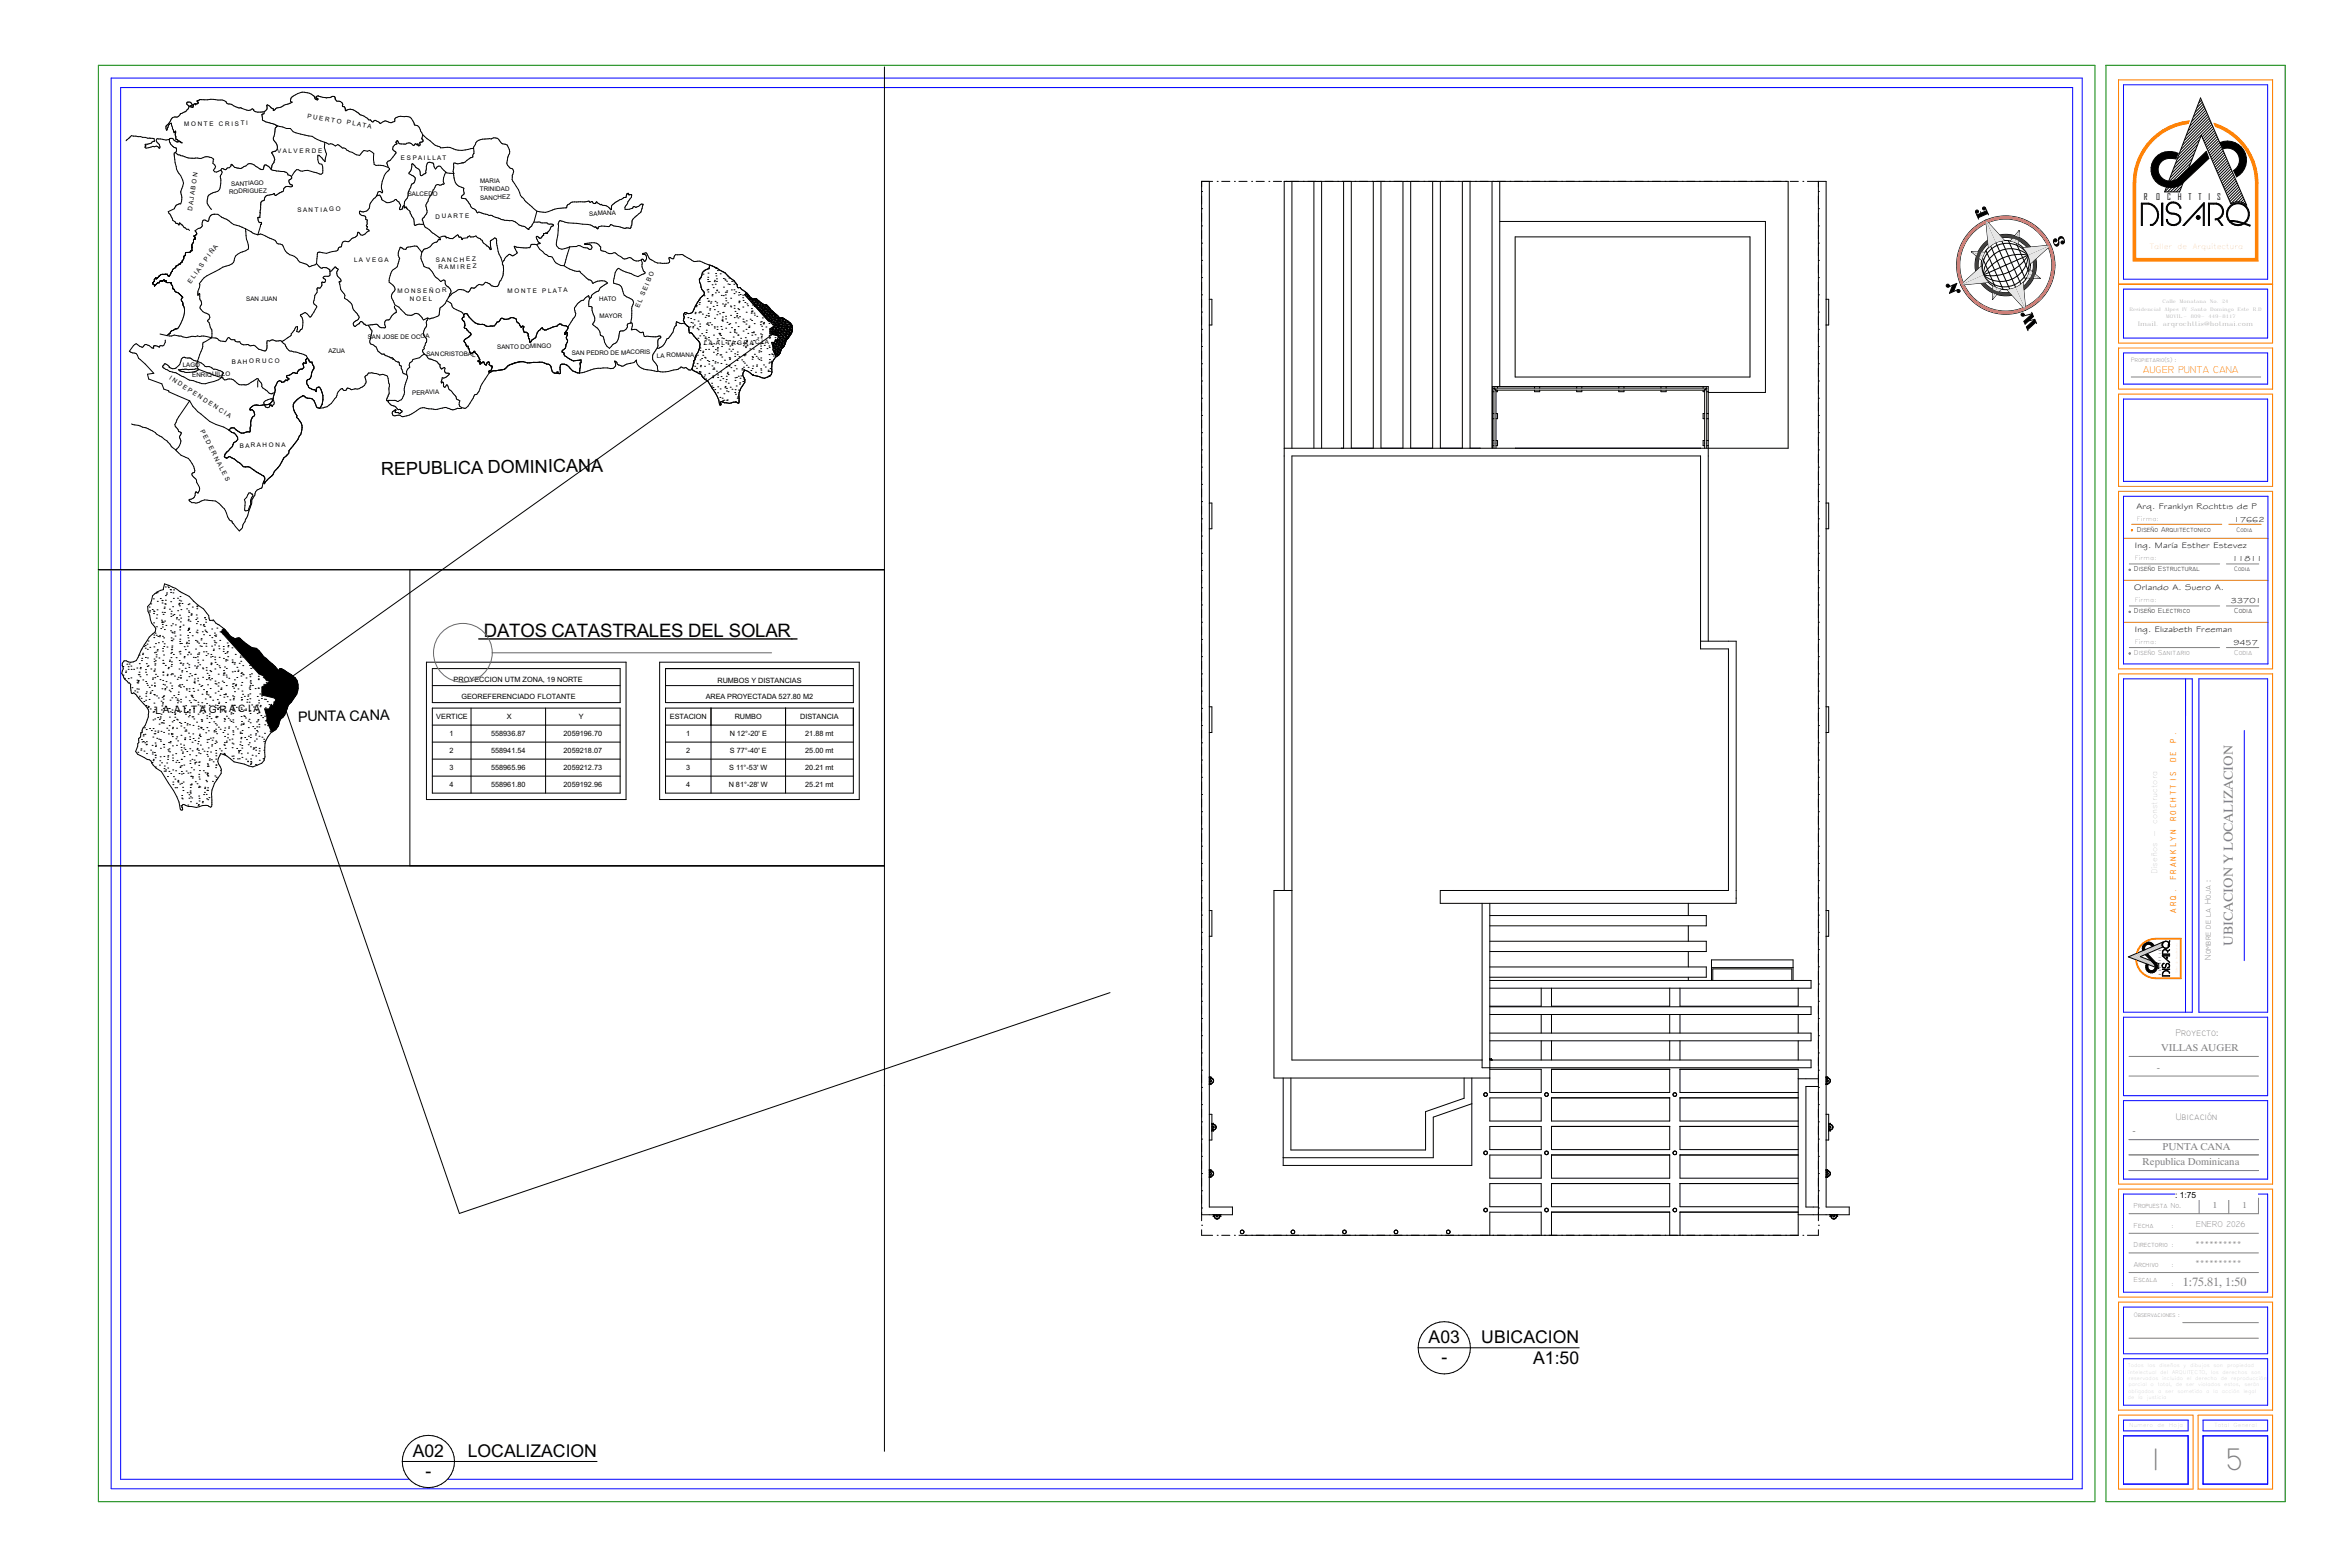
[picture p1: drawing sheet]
<svg xmlns="http://www.w3.org/2000/svg" width="914mm" height="610mm" viewBox="0 0 914 610" stroke-linecap="round" stroke-linejoin="round" font-family="sans-serif">
<defs><g id="words">
<g font-size="12.4" fill="#808080">
<text x="836.9" y="572">1</text>
<text x="866.3" y="572">5</text>
</g>
<text font-size="7.2" x="188.3" y="247.8">DATOS CATASTRALES DEL SOLAR</text>
<text font-size="7.1" x="148.3" y="184.8" transform="rotate(-1 148.3 184.8)">REPUBLICA DOMINICANA</text>
<g font-size="6.9">
<text x="555.9" y="522.5">A03</text>
<text x="576.4" y="522.5">UBICACION</text>
<text x="560.8" y="530.4">-</text>
<text x="596.6" y="530.6">A1:50</text>
<text x="160.6" y="566.8">A02</text>
<text x="182" y="566.7">LOCALIZACION</text>
<text x="165.5" y="574.6">-</text>
</g>
<text font-size="5.7" x="116" y="280.7" transform="rotate(-1 116 280.7)">PUNTA CANA</text>
<text font-size="5.1" fill="#808080" x="868.8" y="367.9" transform="rotate(-90 868.8 367.9)">UBICACION Y LOCALIZACION</text>
<text font-size="4.7" fill="#808080" x="849.3" y="500.4">1:75.81, 1:50</text>
<text font-size="4" x="60.5" y="277.6" transform="rotate(-1 60.5 277.6)">L A A L T A G R A C I A</text>
<text font-size="3.9" fill="#ff8000" x="833.9" y="145.2">AUGER PUNTA CANA</text>
<g font-size="3.8" fill="#808080">
<text x="846.6" y="403.2">Proyecto:</text>
<text x="840.9" y="409">VILLAS AUGER</text>
<text x="839.2" y="416.6">-</text>
<text x="846.7" y="435.7">UbicaciÛn</text>
<text x="829.7" y="441.3">-</text>
<text x="841.4" y="447.3">PUNTA CANA</text>
<text x="833.6" y="453.4">Republica Dominicana</text>
</g>
<g font-size="3.6" fill="#ff8000">
<text x="846.8" y="289.4" transform="rotate(-90 846.8 289.4)">P.</text>
<text x="846.8" y="297" transform="rotate(-90 846.8 297)">DE</text>
<text x="846.8" y="319.9" transform="rotate(-90 846.8 319.9)">ROCHTTIS</text>
<text x="846.8" y="342.8" transform="rotate(-90 846.8 342.8)">FRANKLYN</text>
<text x="846.8" y="355.5" transform="rotate(-90 846.8 355.5)">ARQ.</text>
</g>
<g font-size="3.4">
<text x="834.2" y="77.7">R</text>
<text x="839" y="77.7">O</text>
<text x="843.3" y="77.7">C</text>
<text x="847.4" y="77.7">H</text>
<text x="851.6" y="77.7">T</text>
<text x="855.5" y="77.7">T</text>
<text x="859.4" y="77.7">I</text>
<text x="862.7" y="77.7">S</text>
</g>
<g font-size="3.4" fill="#808080">
<text x="860.3" y="373.4" transform="rotate(-90 860.3 373.4)">Nombre de la Hoja :</text>
<text x="861.1" y="469.9">1</text>
<text x="872.6" y="469.9">1</text>
<text x="854.5" y="477.4">ENERO 2026</text>
<text x="854.3" y="485">**********</text>
<text x="854.3" y="492.7">**********</text>
</g>
<g font-size="3.3">
<text x="831.3" y="197.8">Arq. Franklyn Rochttis de P</text>
<text x="830.6" y="213.3">Ing. María Esther Estevez</text>
<text x="830.5" y="229.6">Orlando A. Suero A.</text>
<text x="830.6" y="245.8">Ing. Elizabeth Freeman</text>
<text x="846.4" y="466">:</text>
<text x="848.2" y="466">1:75</text>
</g>
<g font-size="3">
<text x="869.2" y="203">17662</text>
<text x="868.5" y="218.4">11811</text>
<text x="868.1" y="234.8">33701</text>
<text x="869" y="251">9457</text>
</g>
<g font-size="2.9">
<text x="831.6" y="206.8">DiseÒo Arquitectonico</text>
<text x="830.5" y="222.2">DiseÒo Estructural</text>
<text x="830.5" y="238.6">DiseÒo Electrico</text>
<text x="869.4" y="238.6">Codia</text>
</g>
<g font-size="2.9" fill="#808080">
<text x="830.5" y="254.8">DiseÒo Sanitario</text>
<text x="869.4" y="254.8">Codia</text>
<text x="830.3" y="469.9">Propuesta No.</text>
<text x="830.3" y="477.6">Fecha</text>
<text x="830.3" y="485.2">Directorio</text>
<text x="830.2" y="492.8">Archivo</text>
<text x="830.3" y="498.8">Escala</text>
</g>
<g font-size="2.8" fill="#ff8000">
<text x="836.5" y="97">Taller</text>
<text x="847.3" y="97">de</text>
<text x="853.2" y="97">Arquitectura</text>
</g>
<g font-size="2.8">
<text x="176.5" y="265.4">PROYECCION UTM ZONA, 19 NORTE</text>
<text x="279.2" y="265.6">RUMBOS Y DISTANCIAS</text>
<text x="179.5" y="271.8">GEOREFERENCIADO FLOTANTE</text>
<text x="274.6" y="271.8">AREA PROYECTADA 527.80 M2</text>
<text x="169.8" y="279.7">VERTICE</text>
<text x="197.2" y="279.7">X</text>
<text x="225.2" y="279.7">Y</text>
<text x="260.7" y="279.7">ESTACION</text>
<text x="285.9" y="279.7">RUMBO</text>
<text x="311.4" y="279.7">DISTANCIA</text>
<text x="175" y="286.3">1</text>
<text x="191.1" y="286.3">558936.87</text>
<text x="219.3" y="286.3">2059196.70</text>
<text x="267" y="286.3">1</text>
<text x="283.9" y="286.3">N 12°-20' E</text>
<text x="313.3" y="286.3">21.88 mt</text>
<text x="175" y="292.9">2</text>
<text x="191.1" y="292.9">558941.54</text>
<text x="219.3" y="292.9">2059218.07</text>
<text x="267" y="292.9">2</text>
<text x="284" y="292.9">S 77°-40' E</text>
<text x="313.3" y="292.9">25.00 mt</text>
<text x="175" y="299.5">3</text>
<text x="191.1" y="299.5">558965.96</text>
<text x="219.3" y="299.5">2059212.73</text>
<text x="267" y="299.5">3</text>
<text x="283.7" y="299.5">S 11°-53' W</text>
<text x="313.3" y="299.5">20.21 mt</text>
<text x="175" y="306.2">4</text>
<text x="191.1" y="306.2">558961.80</text>
<text x="219.3" y="306.2">2059192.96</text>
<text x="267" y="306.2">4</text>
<text x="283.5" y="306.2">N 81°-28' W</text>
<text x="313.3" y="306.2">25.21 mt</text>
</g>
<g font-size="2.5">
<text x="119.5" y="45.8" transform="rotate(10 119.5 45.8)">P U E R T O</text>
<text x="71.6" y="49.1" transform="rotate(-1 71.6 49.1)">M O N T E</text>
<text x="85.2" y="48.9" transform="rotate(-1 85.2 48.9)">C R I S T I</text>
<text x="134.8" y="48.4" transform="rotate(10 134.8 48.4)">P L A T A</text>
<text x="107.9" y="59.3">V A L V E R D E</text>
<text x="156" y="62.3" transform="rotate(-1 156 62.3)">E S P A I L L A T</text>
<text x="186.8" y="71.2" transform="rotate(-1 186.8 71.2)">MARIA</text>
<text x="89.1" y="75.3" transform="rotate(-1 89.1 75.3)">RODRIGUEZ</text>
<text x="90" y="72.3" transform="rotate(-1 90 72.3)">SANTIAGO</text>
<text x="158.7" y="76.3" transform="rotate(-1 158.7 76.3)">SALCEDO</text>
<text x="186.7" y="74.4" transform="rotate(-1 186.7 74.4)">TRINIDAD</text>
<text x="186.8" y="77.7" transform="rotate(-1 186.8 77.7)">SANCHEZ</text>
<text x="74.8" y="82.2" transform="rotate(-82 74.8 82.2)">D A J A B O N</text>
<text x="115.7" y="82.5" transform="rotate(-1 115.7 82.5)">S A N T I A G O</text>
<text x="229.3" y="83.9" transform="rotate(-1 229.3 83.9)">SAMANA</text>
<text x="169.5" y="85" transform="rotate(-1 169.5 85)">D U A R T E</text>
<text x="137.8" y="101.9" transform="rotate(-1 137.8 101.9)">L A V E G A</text>
<text x="169.6" y="101.9" transform="rotate(-1 169.6 101.9)">S A N C H E Z</text>
<text x="170.6" y="104.6" transform="rotate(-1 170.6 104.6)">R A M I R E Z</text>
<text x="74.2" y="110.5" transform="rotate(-54 74.2 110.5)">E L I A S P I Ñ A</text>
<text x="154.6" y="114" transform="rotate(-1 154.6 114)">M O N S E Ñ O R</text>
<text x="211" y="113.9" transform="rotate(-1 211 113.9)">P L A T A</text>
<text x="95.8" y="117.3" transform="rotate(-1 95.8 117.3)">SAN JUAN</text>
<text x="159.5" y="117.2" transform="rotate(-1 159.5 117.2)">N O E L</text>
<text x="197.4" y="114.1" transform="rotate(-1 197.4 114.1)">M O N T E</text>
<text x="233.2" y="117.1" transform="rotate(-1 233.2 117.1)">HATO</text>
<text x="248.7" y="119.9" transform="rotate(-67 248.7 119.9)">E L S E I B O</text>
<text x="233.3" y="123.6" transform="rotate(-1 233.3 123.6)">MAYOR</text>
<text x="143.1" y="132" transform="rotate(-1 143.1 132)">SAN JOSE DE OCOA</text>
<text x="127.8" y="137.3" transform="rotate(-1 127.8 137.3)">AZUA</text>
<text x="193.5" y="135.8" transform="rotate(-1 193.5 135.8)">SANTO DOMINGO</text>
<text x="274" y="134.3" transform="rotate(-1 274 134.3)">L A A L T A G R A C I A</text>
<text x="71.1" y="142.9" transform="rotate(-1 71.1 142.9)">LAGO</text>
<text x="90.2" y="141.5" transform="rotate(-1 90.2 141.5)">B A H O R U C O</text>
<text x="165.9" y="138.4" transform="rotate(1 165.9 138.4)">SANCRISTOBAL</text>
<text x="222.5" y="138.2" transform="rotate(-1 222.5 138.2)">SAN PEDRO DE MACORIS</text>
<text x="255.6" y="139.1" transform="rotate(-1 255.6 139.1)">LA ROMANA</text>
<text x="65.7" y="147.4" transform="rotate(33 65.7 147.4)">I N D E P E N D E N C I A</text>
<text x="74.8" y="146.6" transform="rotate(-1 74.8 146.6)">ENRIQUILLO</text>
<text x="160.4" y="153.5" transform="rotate(-1 160.4 153.5)">PERAVIA</text>
<text x="77.8" y="167.5" transform="rotate(63 77.8 167.5)">P E D E R N A L E S</text>
<text x="93.3" y="174.1" transform="rotate(-1 93.3 174.1)">B A R A H O N A</text>
<text x="870.2" y="206.8">Codia</text>
<text x="869.4" y="222.3">Codia</text>
</g>
<g font-size="2.5" fill="#808080">
<text x="829.3" y="140.7">Propietario(s) :</text>
<text x="830.3" y="512.3">Observaciones :</text>
</g>
<g font-size="2.4" fill="#808080">
<text x="831.9" y="126.9">Imail.</text>
<text x="841.6" y="126.9">arqrochttis@hotmai.com</text>
</g>
<g font-size="2.4">
<text x="831.5" y="202.5">Firma:</text>
<text x="830.6" y="218">Firma:</text>
<text x="830.6" y="234.3">Firma:</text>
<text x="830.6" y="250.5">Firma:</text>
</g>
<text font-size="1.9" fill="#808080" x="868.2" y="537">reproducción</text>
<text font-size="1.4" fill="#fff" x="37.7" y="584.2">GSPublisherVersion 0.0.100.100</text>
<g font-size="1.1">
<text x="841" y="371.2" transform="rotate(-90 841 371.2)">I</text>
<text x="841" y="370.2" transform="rotate(-90 841 370.2)">S</text>
<text x="841" y="377.8" transform="rotate(-90 841 377.8)">O</text>
<text x="841" y="376.5" transform="rotate(-90 841 376.5)">C</text>
<text x="841" y="375.1" transform="rotate(-90 841 375.1)">H</text>
<text x="841" y="373.8" transform="rotate(-90 841 373.8)">T</text>
<text x="841" y="372.5" transform="rotate(-90 841 372.5)">T</text>
<text x="841" y="379.4" transform="rotate(-90 841 379.4)">R</text>
</g>
</g></defs>
<g fill="none" stroke="#00f" stroke-width=".39">
<path d="M826.3 33h56.1v75.6h-56.1zM826.3 112.5h56.1v19h-56.1zM826.3 137.3h56.1v12.1h-56.1zM850.4 264.1v129.7M873.3 284.2v89.5M826.3 428.2h56.1v30.5h-56.1zM826.3 464.5h56.1v38.2h-56.1zM826.3 508.5h56.1v18.2h-56.1zM826.3 528.6h56.1v18.1h-56.1zM826.3 552.5h25.1v4.1h-25.1zM826.3 558.6h25.1v18.8h-25.1zM857.2 552.5h25.2v4.1h-25.2z"/>
<path d="M857.2 558.6h25.2v18.8h-25.2z"/>
</g>
<g fill="none" stroke="#ff8000" stroke-width=".39">
<path d="M824.3 110.5h60v23h-60zM826.4 209.4h56.1M829.4 204h35.1M867.2 204h12.6M826.4 225.8h56.1M826.4 242.1h56.1M824.3 462.6h60v42h-60zM824.3 506.6h60v42h-60z"/>
<circle cx="829.6" cy="206.3" r=".25"/>
</g>
<g fill="none" stroke="#808080" stroke-width=".39">
<path d="M829.3 146.7h50.3M828.5 219.4h35.2M866.3 219.4h12.6M828.5 235.7h35.2M866.3 235.7h12.6M828.5 251.9h35.2M866.3 251.9h12.6M828.4 418.6h50.4M828.4 411h50.4M828.4 449.3h50.4M828.4 443.3h50.4M828.4 455.4h50.4"/>
<path d="M828.4 479.8h50.4M855.7 466.1v6.1M867.2 466.1v6.1M878.8 466.1v6.1h-50.4M828.4 487.4h50.4M828.4 495.1h50.4M849.3 514.5h29.5M828.4 520.6h50.4"/>
<circle cx="828.7" cy="238" r=".25"/>
<circle cx="828.7" cy="221.7" r=".25"/>
<circle cx="828.7" cy="254.2" r=".25"/>
</g>
<g fill="none" stroke="#000" stroke-width=".39">
<path d="M856.2 38.1l18 41.7a4.9 4.9 0 0 0-6.2-.5l-11.5-26.7-4.9 12.9-3.7 3.6a4.8 4.8 0 0 1-4 1.4zM856.3 38.2l-.1 .1M856.6 39l-1.1 1.1M857 39.8l-2.2 2.1M853.8 59.8l-9.4 9.4M854.5 57.9l-9.5 9.5M855.2 56.1l-9.5 9.5M855.9 54.3l-9.5 9.4M857.3 40.5l-3.2 3.3M857.6 41.3l-4.2 4.3M858 42.1l-5.3 5.3M858.3 42.9l-6.3 6.3"/>
<path d="M858.6 43.7l-7.3 7.3M859 44.5l-8.4 8.3M859.3 45.3l-9.4 9.4M859.7 46l-10.5 10.5M860 46.8l-11.5 11.5M860.3 47.6l-12.5 12.5M860.7 48.4l-13.6 13.5M861 49.2l-4.1 4.1M861.3 50l-4.1 4.1M861.7 50.8l-4.2 4.1M862 51.5l-4.1 4.2M862.4 52.3l-4.2 4.2"/>
<path d="M862.7 53.1l-4.2 4.2M863 53.9l-4.1 4.1M863.4 54.7l-4.2 4.1M863.7 55.5l-4.1 4.1M863.8 55.4a7.4 7.4 0 0 1 9.6 3.7 7.4 7.4 0 0 1-3.1 9.7l-1.2-2.4a4.7 4.7 0 0 0 1.8-6.1 4.7 4.7 0 0 0-5.9-2.4zM864 56.2l-4.1 4.2M864.4 57l-4.2 4.2M864.7 57.8l-4.1 4.2M865.1 58.6l-4.2 4.1M865.4 59.4l-4.2 4.1M843 72.8l-.7 1.9M843 72.8h.8"/>
<path d="M843 72.8h.1M843.8 72.8a6.9 6.9 0 0 0 5.7-1.7l-1.4 3.6h-5.8M843.8 72.8l1.3 .1M844.1 72.8l-1.8 1.9M845.2 72.9l-1.8 1.8M846.5 72.6l-2 2.1M847.9 69.1a4.6 4.6 0 0 1-7.2-.4 4.6 4.6 0 0 1 2-6.9l2.5-.2 1.5 .2 .8-2.2a7.1 7.1 0 0 0-9.3 2.4 7.1 7.1 0 0 0 1.6 9.5l1.2 .7 2.8 .6M847.9 69.1l10.6-10.2 1 2.7-9.8 9.2a6.9 6.9 0 0 1-4.6 2.1M848.2 74.3l-.3 .4M848.5 71.8l-2.9 2.9M848.9 72.5l-2.1 2.2M851.7 65.2l-4.3 4.3"/>
<path d="M852.4 63.4l-7 7M853.1 61.6l-8.9 8.9M865.7 60.2l-4.1 4.1M866.1 61l-4.2 4.1M866.4 61.7l-4.1 4.2M866.7 62.5l-4.1 4.2M867.1 63.3l-4.2 4.2M867.4 64.1l-4.1 4.1M867.8 64.9l-4.2 4.1M868.1 65.7l-4.2 4.1M868.4 66.4l-4.1 4.2M868.8 67.2l-4.2 4.2"/>
<path d="M869.1 68l-4.1 4.2M869.4 68.8l-4.1 4.1M869.8 69.6l-4.2 4.1M870.1 70.4l-4.1 4.1M870.5 71.2l-4.2 4.1M870.8 71.9l-4.1 4.2M871.1 72.7l-4.1 4.2M871.5 73.5l-4.2 4.2M871.8 74.3l-4.1 4.1M872.1 75.1l-4.1 4.1M872.5 75.9l-2.7 2.7M872.8 76.6l-1.8 1.9"/>
<path d="M873.2 77.4l-1.2 1.2M873.5 78.2l-.7 .7M873.8 79l-.3 .3M874.2 79.8h.1"/>
</g>
<g fill="#000">
<path d="M838.7 61.3a7.6 7.6 0 0 1 8.8-1.7l-.8 2.2a5.1 5.1 0 0 0-6.9 3.2 4.7 4.7 0 0 0 2.5 5 4.7 4.7 0 0 0 5.6-.9l10.6-10.2 1 2.7-9.8 9.2a7.4 7.4 0 0 1-8.9 1.3 7.4 7.4 0 0 1-3.5-8.3z" fill-rule="evenodd"/>
<path d="M863.8 55.4a7.4 7.4 0 0 1 9.6 3.7 7.4 7.4 0 0 1-3.1 9.7l-1.2-2.4a4.7 4.7 0 0 0 1.8-6.1 4.7 4.7 0 0 0-5.9-2.4z" fill-rule="evenodd"/>
</g>
<path d="M837.2 53.9a24.3 24.3 0 0 1 14.6-6.9l-.4 1.1a23.3 23.3 0 0 0-20.4 23.1v29.3h46.6v-29.3a23.3 23.3 0 0 0-15.6-22l-.5-1.2a24.3 24.3 0 0 1 17.1 23.2v30.4h-48.6v-30.4a24.3 24.3 0 0 1 7.2-17.3z" fill-rule="evenodd" fill="#ff8000"/>
<path d="M837.2 53.9a24.3 24.3 0 0 1 14.6-6.9l-.4 1.1a23.3 23.3 0 0 0-20.4 23.1v29.3h46.6v-29.3a23.3 23.3 0 0 0-15.6-22l-.5-1.2a24.3 24.3 0 0 1 17.1 23.2v30.4h-48.6v-30.4a24.3 24.3 0 0 1 7.2-17.3z" fill="none" stroke="#ff8000" stroke-width=".39"/>
<g fill="#000">
<path d="M833.2 79a5 5 0 0 1 6.6 5.7l-1.1 2.2-1 .8h-1v-.4a3 3 0 0 0 2.8-2.7 4.5 4.5 0 0 0-5.9-5.2v8.3h-.4z" fill-rule="evenodd"/>
<path d="M843.3 79.6a2.99 2.99 0 0 1 3.1-1 2.99 2.99 0 0 1 2.2 2.4h-.4a2.49 2.49 0 0 0-2.6-2 2.49 2.49 0 0 0-2.3 2.3 2.11 2.11 0 0 0 2.6 1.6 2.43 2.43 0 0 1 2.7 2.4 2.43 2.43 0 0 1-2.6 2.5 2.59 2.59 0 0 1-3.1-2.4h.4a2.42 2.42 0 0 0 2.7 2 2.42 2.42 0 0 0 2.1-2.5 2.65 2.65 0 0 0-3-1.6 2.24 2.24 0 0 1-2-1.3 2.24 2.24 0 0 1 .2-2.4z" fill-rule="evenodd"/>
<path d="M857.5 78.9h.2v8.8h-.4v-8l-7.4 8h-.5z" fill-rule="evenodd"/>
<path d="M859.3 79h3.2a3.3 3.3 0 0 1 2.7 2.9 3.3 3.3 0 0 1-2 3.4l1.7 2.4h-.4l-1.7-2.3-.8 .1v-.3a2.89 2.89 0 0 0 2.8-3.2 2.89 2.89 0 0 0-3.4-2.6h-1.7v8.3h-.4z" fill-rule="evenodd"/>
<path d="M867.8 80a4.5 4.5 0 0 1 6.4 .4 4.5 4.5 0 0 1-.7 6.4l2 .8-.1 .4-2.3-.9a4.5 4.5 0 0 1-5.9-1.1 4.5 4.5 0 0 1 .6-6zM867.8 80.5a4.1 4.1 0 0 0-.2 5.3h1.5l4 .9a4.1 4.1 0 0 0 .8-6 4.1 4.1 0 0 0-6.1-.2zM867.9 86.2a4.1 4.1 0 0 0 4.7 .8z" fill-rule="evenodd"/>
<path d="M834 367.5a2.41 2.41 0 0 1 4.1 .2l-.8 .4a1.53 1.53 0 0 0-2-.6 1.53 1.53 0 0 0-.7 1.9l-.8 .4-.2-.8z" fill-rule="evenodd"/>
<path d="M834.9 371.5l.9-.3 3 3.2a2.35 2.35 0 0 1 .3 3.1 2.35 2.35 0 0 1-3.1 .6 2.35 2.35 0 0 1-.9-3l.7 .3a1.63 1.63 0 0 0 1 2.2 1.53 1.53 0 0 0 1.7-.8 1.53 1.53 0 0 0-.3-1.8z" fill-rule="evenodd"/>
<circle cx="855.3" cy="84.6" r=".76"/>
</g>
<g fill="none" stroke="#000" stroke-width=".39">
<path d="M833.2 79a5 5 0 0 1 6.6 5.7l-1.1 2.2-1 .8h-1v-.4a3 3 0 0 0 2.8-2.7 4.5 4.5 0 0 0-5.9-5.2v8.3h-.4zM841.2 79h.4v8.7h-.4zM841.4 79v8.7M843.3 79.6a2.99 2.99 0 0 1 3.1-1 2.99 2.99 0 0 1 2.2 2.4h-.4a2.49 2.49 0 0 0-2.6-2 2.49 2.49 0 0 0-2.3 2.3 2.11 2.11 0 0 0 2.6 1.6 2.43 2.43 0 0 1 2.7 2.4 2.43 2.43 0 0 1-2.6 2.5 2.59 2.59 0 0 1-3.1-2.4h.4a2.42 2.42 0 0 0 2.7 2 2.42 2.42 0 0 0 2.1-2.5 2.65 2.65 0 0 0-3-1.6 2.24 2.24 0 0 1-2-1.3 2.24 2.24 0 0 1 .2-2.4zM857.5 78.9h.2v8.8h-.4v-8l-7.4 8h-.5zM859.3 79h3.2a3.3 3.3 0 0 1 2.7 2.9 3.3 3.3 0 0 1-2 3.4l1.7 2.4h-.4l-1.7-2.3-.8 .1v-.3a2.89 2.89 0 0 0 2.8-3.2 2.89 2.89 0 0 0-3.4-2.6h-1.7v8.3h-.4zM867.8 80a4.5 4.5 0 0 1 6.4 .4 4.5 4.5 0 0 1-.7 6.4l2 .8-.1 .4-2.3-.9a4.5 4.5 0 0 1-5.9-1.1 4.5 4.5 0 0 1 .6-6zM867.8 80.5a4.1 4.1 0 0 1 6.1 .2 4.1 4.1 0 0 1-.8 6l-4-.9h-1.5a4.1 4.1 0 0 1 .2-5.3zM867.9 86.2l4.7 .8a4.1 4.1 0 0 1-4.7-.8zM834 367.5a2.41 2.41 0 0 1 4.1 .2l-.8 .4a1.53 1.53 0 0 0-2-.6 1.53 1.53 0 0 0-.7 1.9l-.8 .4-.2-.8zM837 373.8l-4.2-1.6 8.7-3.8-.2-1.3 .4-.7-13.6 5.9 10.5 4M838.6 376.3a1.44 1.44 0 0 1-1.4 1.3 1.44 1.44 0 0 1-1.4-1.3v-.9l-.7-.3a2.28 2.28 0 0 0 1.4 3.3 2.28 2.28 0 0 0 2.9-2.1"/>
<path d="M839.4 375.6l-.6-1.2-3-3.2-.9 .3 3.3 3.5 .4 1.3M839.4 375.6l-.6-1.2 1.2 .5v1.9l-.6-.3v-.2M839.4 375.6v.7"/>
<circle cx="855.3" cy="84.6" r=".76"/>
</g>
<g fill="none" stroke="#c0c0c0" stroke-width=".39">
<path d="M828.3 372.2l.2 .2M828.7 372l.8 .8M829.2 371.8l1.4 1.4M829.6 371.6l2 2M830.1 371.4l2.6 2.6M830.5 371.2l3.2 3.2M831 371l3.8 3.8M831.4 370.8l4.4 4.4M831.9 370.6l1.3 1.4M832.4 370.4l1.3 1.4M832.8 370.3l1.3 1.3M833.3 370.1l1.3 1.3"/>
<path d="M833.7 369.9l1.4 1.3M833.8 372.5l3 3.1M834.2 369.7l1.3 1.3M834.6 369.5l1.4 1.3M834.8 372.9l3.1 3.1M835.1 369.3l1.3 1.3M835.5 369.1l1.4 1.3M835.9 373.3l2.7 2.8M836 368.9l1.3 1.3M836.4 368.7l1.4 1.3M836.9 368.5l1.3 1.3M836.9 373.7l1.3 1.3"/>
<path d="M837.3 368.3l1.4 1.3M837.8 368.1l1.3 1.4M838.2 367.9l1.4 1.4M838.7 367.7l1.3 1.4M839 374.5l1 1M839.1 367.5l1.4 1.4M839.4 375.5l.6 .6M839.4 376.2l.6 .6M839.6 367.3l1.3 1.4M840 367.1l1.4 1.4M840.5 366.9l.7 .8M840.9 366.7l.4 .4"/>
<path d="M841.4 366.6l.1 .1"/>
</g>
<path d="M833.6 367a7.9 7.9 0 0 1 5.3-2h9.8v15.7h-9.8a7.9 7.9 0 0 1-7.9-7l.4 .1a7.5 7.5 0 0 0 7.5 6.6h9.5v-15.1h-9.5a7.5 7.5 0 0 0-7.2 5.1l-.4 .2 .6-1.4z" fill-rule="evenodd" fill="#ff8000"/>
<path d="M824.3 31.1h60v79.4h-60zM824.3 135.4h60v16h-60zM824.3 153.3h60v35.9h-60zM824.3 191.1h60v69.1h-60zM824.3 262.2h60v198.4h-60zM833.6 367a7.9 7.9 0 0 1 5.3-2h9.8v15.7h-9.8a7.9 7.9 0 0 1-7.9-7l.4 .1a7.5 7.5 0 0 0 7.5 6.6h9.5v-15.1h-9.5a7.5 7.5 0 0 0-7.2 5.1l-.4 .2 .6-1.4zM824.3 550.5h29v28.8h-29zM855.3 550.5h29v28.8h-29z" fill="none" stroke="#ff8000" stroke-width=".39"/>
<g fill="#000">
<path d="M841.6 375l.4-.3-.6 1 .3 .7 .8-.1 .2-.4a.86 .86 0 0 1 .7-1 .86 .86 0 0 1 1 .8 .86 .86 0 0 1-.9 .9l.5-.5 .1-.5-.5-.7a.97 .97 0 0 0-.9 1.3l-.5 .4a.91 .91 0 0 1-.9-.6 .91 .91 0 0 1 .3-1z" fill-rule="evenodd"/>
<path d="M841.4 371.8h2.8l-2.6 .1 2.6 2.6z" fill-rule="evenodd"/>
<path d="M841.6 378.2a1.41 1.41 0 0 1 1.4-.7 1.41 1.41 0 0 1 1.2 1.1 1.43 1.43 0 0 0-1.8-.8 1.43 1.43 0 0 0-.9 1.8l2.7 .1h-2.8z" fill-rule="evenodd"/>
<path d="M841.6 369.7a1.07 1.07 0 0 1 1.8 .3l.8-.6-.7 1a1.08 1.08 0 0 0-1.4-.9 1.08 1.08 0 0 0-.6 1.6l2.7 .2h-2.8z" fill-rule="evenodd"/>
<path d="M841.6 366.7a1.45 1.45 0 0 1 2.3 0l.4-.7-.3 .8a1.45 1.45 0 0 1-1.2 2.2 1.45 1.45 0 0 1-1.2-2.3zM841.7 366.7a1.32 1.32 0 0 0 .2 1.8 1.32 1.32 0 0 0 1.7 .1l.3-1.8a1.32 1.32 0 0 0-2.2-.1zM844 367l-.3 1.5 .3-.5z" fill-rule="evenodd"/>
<circle cx="843.2" cy="372.6" r=".25"/>
</g>
<g fill="none" stroke="#000" stroke-width=".39">
<path d="M767.1 97.9l2.2 .9M767.1 97.9l2.5 .2M767.1 97.9l2 1.7M768.7 82.5l1.2 2.8M770.4 99.2l1.1 .5M770.6 82.4l.2 .5M770.9 98.1l1.4 .1M772.5 80.9l1.2 2.7M772.7 85.6l1 10.7M772.7 85.6l7.3 8M772.7 85.6l15.5 35M772.7 97.5l6.7 15.1"/>
<path d="M772.9 86.9a17.9 17.9 0 0 0-9 23.1M773 81.9l-3.8 1.7M773.5 93.4a11.9 11.9 0 0 0-4.7 12.2M773.5 83l-3.8 1.7M773.6 86.6a17.9 17.9 0 0 1 23.1 8.9M773.6 94.8a10.8 10.8 0 0 0-3.8 9.8M774.5 95.6l7.5 17M778 91.4a11.9 11.9 0 0 1 12.1 4.7M778.9 93.7l7.5 16.9M778.9 92.5a10.8 10.8 0 0 1 9.8 3.8M781.5 93.6l6.7 15.2M783.2 92.7l-.9 1"/>
<path d="M784.3 93.1l-.4 1.1M784.5 94.4l5.1 11.6M785.5 93.6l-.1 1.3M785.6 89.8l-1.6 1.9M785.6 89.8l-.8 2.2M785.6 89.8l-.1 2.5M789.2 99.3a10.6 10.6 0 0 0-11.2-1.6 10.6 10.6 0 0 0-6.3 9.3M789.2 99.3a9.6 9.6 0 0 0-12.1-3.8 9.6 9.6 0 0 0-5.4 11.5M789.2 99.3a9.6 9.6 0 0 1-5.4 11.5 9.6 9.6 0 0 1-12.1-3.8M789.2 99.3a10.6 10.6 0 0 1-6.3 9.3 10.6 10.6 0 0 1-11.2-1.6M789.2 99.3a16.8 16.8 0 0 1-17.5 7.7M789.2 99.3a16.8 16.8 0 0 0-17.5 7.7"/>
<path d="M797 96.2a17.9 17.9 0 0 1-8.9 23.1M797.9 95.4l-10.6 1M797.9 95.4l-7.9 7.2M797.9 95.4l-34.9 15.4M799.2 93.3l-.1 1.1 .3 .7M801 93.3a1.96 1.96 0 0 1-.3 2.3l-.3 .2-1-.7M801 93.3a1 1 0 0 1 .6-1.2 1 1 0 0 1 1.3 .5l.3 .8-.1 1.1M801.1 94.1a1.19 1.19 0 0 1-1.7 1M803 92.9a1.21 1.21 0 0 0-2 .4M758.1 111.7l3.3-1.5-1.2 3.2M759.8 111l-1.3 3.1 3.3-1.4M764.2 110.7a17.9 17.9 0 0 0 23.1 9"/>
<path d="M770.1 100.4l1 .9M770.8 110.1a11.9 11.9 0 0 0 12.1 4.7M770.9 103.6l-7.9 7.2M771.3 100.2l5.2 11.6M772.2 110a10.8 10.8 0 0 0 9.8 3.8M773.7 109.8l-10.7 1M775.4 113.9l-.1 2.6M775.5 111.3v1.3M776.1 114.3l-.8 2.2M776.9 114.5l-1.6 2M777 112l-.4 1.2M778.6 112.5l-.9 1"/>
<path d="M781 112.7l7.2 7.9M787.2 109.9l1 10.7M788.6 108.1h1.4M789.4 106.6l1.1 .4M789.8 105l1.1 .8M791.1 101.6a10.8 10.8 0 0 1-3.8 9.8M791.3 108.2l2.5 .1M791.6 107.4l2.2 .9M791.9 106.7l1.9 1.6M792.2 100.7a11.9 11.9 0 0 1-4.8 12.1M790.5 121.5l.7 1.6-3.2 3-.5-1.1 3.3-3-3.6 1M791.7 124.2l-3.2 3 .6 1.5"/>
<path d="M791.7 124.2l.8 1.7M791.7 124.2l-2.3 .6M792.2 125.3l-3.2 3M841.4 371.8h2.8l-2.6 .1 2.6 2.6zM841.4 377l2.8 .1zM841.6 375l.4-.3-.6 1 .3 .7 .8-.1 .2-.4a.86 .86 0 0 1 .7-1 .86 .86 0 0 1 1 .8 .86 .86 0 0 1-.9 .9l.5-.5 .1-.5-.5-.7a.97 .97 0 0 0-.9 1.3l-.5 .4a.91 .91 0 0 1-.9-.6 .91 .91 0 0 1 .3-1zM841.6 366.7a1.45 1.45 0 0 1 2.3 0l.4-.7-.3 .8a1.45 1.45 0 0 1-1.2 2.2 1.45 1.45 0 0 1-1.2-2.3zM841.6 369.7a1.07 1.07 0 0 1 1.8 .3l.8-.6-.7 1a1.08 1.08 0 0 0-1.4-.9 1.08 1.08 0 0 0-.6 1.6l2.7 .2h-2.8zM841.6 378.2a1.41 1.41 0 0 1 1.4-.7 1.41 1.41 0 0 1 1.2 1.1 1.43 1.43 0 0 0-1.8-.8 1.43 1.43 0 0 0-.9 1.8l2.7 .1h-2.8zM841.7 366.7a1.32 1.32 0 0 1 2.2 .1l-.3 1.8a1.32 1.32 0 0 1-1.7-.1 1.32 1.32 0 0 1-.2-1.8zM844 367v1l-.3 .5z"/>
<circle cx="769.3" cy="82.3" r=".6"/>
<circle cx="772" cy="81.1" r=".6"/>
<circle cx="799.8" cy="93.5" r=".6"/>
<circle cx="802.5" cy="94.3" r=".6"/>
<circle cx="757.9" cy="111.1" r=".6"/>
<circle cx="762.1" cy="113.2" r=".6"/>
<circle cx="780.5" cy="103.1" r="19.1"/>
<circle cx="780.5" cy="103.1" r="9.6"/>
<circle cx="787" cy="122.4" r=".6"/>
<circle cx="843.2" cy="372.6" r=".25"/>
</g>
<path d="M43.3 30.4h766.9v548.8h-766.9zM46.9 34.1h759.6v541.4h-759.6zM826.3 155.2h56.1v32.1h-56.1zM826.3 193.1h56.2v65.2h-56.2zM826.3 264.1h26.7v129.7h-26.7zM855.6 264.1h26.8v129.7h-26.8zM826.3 395.7h56.1v30.5h-56.1zM826.3 558.6h25.1v18.8h-25.1zM857.2 558.6h25.2v18.8h-25.2z" fill="none" stroke="#00f" stroke-width=".39"/>
<path d="M38.3 25.4h776.9v558.8h-776.9zM819.5 25.4h69.7v558.8h-69.7z" fill="none" stroke="#008000" stroke-width=".39"/>
<g fill="none" stroke="#000" stroke-width=".39">
<path d="M344.1 26v538.6M65.9 54.2v.5a4.5 4.5 0 0 0 2.7 3v1.2l-.4 .5M65.9 54.2l-1.3 .3-3.4-.6-.3 .3a2.44 2.44 0 0 0 1.2 2.2v1.2l-1.3-.8-4 .8-.4-.4 .3-.4-.1-.7 2.2-.4 .8-.7 .4 .1v-1.1l-5.3-.9-3.6-.3-2 2M67.9 51.4l.3-.4 .2 2.2M68.2 59.4l-.4 .2v.5a17.1 17.1 0 0 0 1.8 7.4l.7 .8a5.2 5.2 0 0 1 .4 5.1 4.2 4.2 0 0 0 .1 3.5l-.5 2.4a2.33 2.33 0 0 0-2.4 1.9l-2.4 1.1 1.7 3.4 1.2 1.1 .8 .2 .3 .5 .5-.8 1.7 1.9 2.1 1.1M68.2 59.4l1.1 .8 .7 .1a10.9 10.9 0 0 0 7 1.2 3 3 0 0 0 2.8-.5l2.5 .3 .8 .6-.3 1.6 1.1 1.3-.9 1.4 .5 .6 .8 .2 1.7-.8M68.3 53.2l.2 1.1h.6l.2 .5 1.6 .8-.8-.4a2.32 2.32 0 0 1-2.8-1.2l-.9-.2-.5 .4M68.4 53.2h-.1M75.2 41.2l-.2 .6-1.1-.5a.65 .65 0 0 0 .9-.7 1.19 1.19 0 0 0-1-.9 1.19 1.19 0 0 0-1.2 .5l.1 .2a1.29 1.29 0 0 1 .8 1.2 1.29 1.29 0 0 1-.7 1.2l-.6 .7-1.9 .7a1.87 1.87 0 0 1-2.3 1.3l-.9 .2-1.5 2.3a1.83 1.83 0 0 0-.8 2.6l.8-2 1-.7 1.1 3.8 .3-.3M75.2 41.2h.1M75.2 41.2a.65 .65 0 0 1 .8-.8l.1 .4 .1-.3a.52 .52 0 0 0 .7-.2 .52 .52 0 0 0 0-.6l-.2-.5h.5a.91 .91 0 0 1 1.3-.4l3.5-.2a14.6 14.6 0 0 1 5.9 1l.6 .7 1.4 .2a8.1 8.1 0 0 0 4.1 1.6 4.9 4.9 0 0 0 3.2 .8l1.1-.5a3.9 3.9 0 0 0 4.5 1.1M102.8 43.5a1.81 1.81 0 0 0 1-2.6l1 .3 1.7 1.3-.2 .5 .4-.1a2.47 2.47 0 0 1 2.4-1.2l1.4-.8 3.1-1.1-.5-.3v-.7a5.2 5.2 0 0 1 5.4-2.9 4 4 0 0 1 4.3 2.7l.7 .3a.44 .44 0 0 0 .1-.6 .44 .44 0 0 0-.6-.2l-.1-.1a.98 .98 0 0 1 1.7-.4l.3 .1a8.1 8.1 0 0 0 5-.2l.6 .6a1.28 1.28 0 0 0 1.7 1.3 1.59 1.59 0 0 1 1.1 2 1.35 1.35 0 0 1 1.2 1.6l.4-.1a4.1 4.1 0 0 1 5 1.6 6.4 6.4 0 0 1 3.4 2.1l.9 .1 .7 .7 1-.6 .4 .1 1.6 1.2a2.5 2.5 0 0 1 3.7-.5l.6 .1 1.4-.5v-.7a3 3 0 0 1 3.8-1.1 3.2 3.2 0 0 1 3.8 3l.2 .3a2.19 2.19 0 0 1 2.3 2.4l.8 1.4"/>
<path d="M102.8 43.5l-.1 .7-.8 .4 .2 1.9a5.9 5.9 0 0 0 3.8 1.5l1.5 .7M105.7 59.5l.2 .3a3.1 3.1 0 0 1-.1 4.5l-.2 1.7M105.7 59.4v.1M107.4 48.7l.5 .5a1.62 1.62 0 0 0-.9 2.1l-.4 1.7a1.98 1.98 0 0 0 .8 2.6 1.99 1.99 0 0 1 .6 2.3 1.99 1.99 0 0 1-2 1.2l-.3 .3M107.4 48.7l4 1.3h1.6l1.1 1.2 1 .5 6.3 1.3 2.1 1.3 2.9 1.1M126.4 55.4l-.2 2 .3 1a3 3 0 0 1 .1 3.3l-.2 1.2-2.2-2.5h-.5a4.4 4.4 0 0 0 .6 3.3l.9 .2 .3 .8 .1 2.6-.7 .5-2.7-.8a5.5 5.5 0 0 0-4.6-.4l-2.2-.6-2 2.7M126.4 55.4l1.5 .7a2.37 2.37 0 0 1 2.6 .7l.9-.6 1.8 1.4 1.3 .2 1.4 1.2 1.2 .3 1.6 .9 1.2 .2 1.5-1.8 1.6 .2 .7-.3 1.7 1.3 .2 4.1 .7 .5a8.4 8.4 0 0 1 4.8 .7M164.5 52.5l-.4 1.4a.77 .77 0 0 1 .5 1.1 .77 .77 0 0 1-1.1 .3l-.2 .2a.65 .65 0 0 1 .2 .8 .65 .65 0 0 1-.8 .3v-.6l-.5 .4-.6-.5-.8 .7a1.84 1.84 0 0 0-2.9-.5 2.89 2.89 0 0 1-3-.9l-.2-.4a.61 .61 0 0 0-.6 .5 .61 .61 0 0 0 .4 .7 2 2 0 0 0-1.5 2.4l1 .7 .1 .5-2.3 2.8a1.32 1.32 0 0 0-1.2 1.2l.5 1.5M164.5 52.5l2.8 2.2a6.8 6.8 0 0 0 4.1 2.6v.2h1a6.7 6.7 0 0 1 5 .8 16 16 0 0 0 6.9-.6M184.3 57.7l.3-1a3.9 3.9 0 0 1 4.4-2.6h2.1a2.47 2.47 0 0 1 3.7 1.2l.9 .7a2.81 2.81 0 0 1 2.3 4.1l-.3 .9a3.4 3.4 0 0 0 .9 4.4 1.54 1.54 0 0 1 1.3 1.2 1.54 1.54 0 0 1-.6 1.6v.4a2.5 2.5 0 0 0 .9 2.7 11.3 11.3 0 0 1 2.3 4.7 30.9 30.9 0 0 0 6.4 6.2M184.3 57.7l.1 1.9-.5 1.1 .1 .3-1.2 .6a6.9 6.9 0 0 1-4.6 2.1l-1.6-.3-.3 3.3 .3 .8M86 66.2l.1 .3a1.32 1.32 0 0 1-.3 1.7l-.1 .4a8.3 8.3 0 0 1-.7 5.6 7.5 7.5 0 0 0-4.1 2.4 3.9 3.9 0 0 0 1.4 4.9"/>
<path d="M101.4 79.5l-.3 5M101.5 79.5h-.1M105.6 66l2.9 .6a4.4 4.4 0 0 1 3.5 1v.4l1.4 .7M105.6 66a3.1 3.1 0 0 0-2.7-1.7l-.3 .7a.94 .94 0 0 1-.7 1 .94 .94 0 0 1-1.1-.4l-2.8-1.8h-1.5l-.8 .8-.6 .1a3 3 0 0 1-4.3-.1l-.6-.7-1 1.4-.8 .1-.8 .6-1.3-.4-.3 .6M113.4 68.7a1.24 1.24 0 0 1-1 1.4 1.72 1.72 0 0 0 1.4 2v.3a1.31 1.31 0 0 1-1.7 .1 1.87 1.87 0 0 0-2 2l-2.8 1.6-.6-.8-1.1 .4a2.68 2.68 0 0 0-2.6 1.3 1.12 1.12 0 0 1-1.2 1.3l-.3 1.2M146.5 76.3l-1.5 1.5a4.6 4.6 0 0 0-1.3 3.2 2.6 2.6 0 0 1-3.6 1.1l-.2 .2a1.5 1.5 0 0 0 1.8 1.7 .92 .92 0 0 1 .6 1.3l.6 .5v1.3l-.4 .7 .5 .5-.3 .8 .9 .7-.9 .6a1.7 1.7 0 0 1-2.7 .6l-.8-.6a2.09 2.09 0 0 1-2.1 2.3l-.4 .2a1.79 1.79 0 0 1-2.4 .9 1.9 1.9 0 0 0-1.5 2.2l-.3 .1a1.17 1.17 0 0 0-1.1 1.3l-2.1 .5a5.8 5.8 0 0 1-5.1 .2l-.7 .3-.3 4.2M146.5 76.3l.8-.3a1.24 1.24 0 0 1 1.2 1.4v-.2a3 3 0 0 0 5.2 .4 2.72 2.72 0 0 1 2.1 2.6 .93 .93 0 0 0-.1 1.4 .95 .95 0 0 0 1.1-1.2l.5-.5M151.1 65.1l.5 .7a8.7 8.7 0 0 0-3.1 7.7l.4 1.2-.4 .3a.9 .9 0 0 0-1.4-.3l-.6 1.6M157.3 79.9l.1 1 .5-.4 .7 .9a1.78 1.78 0 0 1 1.1 1.7l.3 .5a6.4 6.4 0 0 1 1.3 4l.4 .1 1.4-.5h1.7M173.5 66.9l.4 .4 2.7 .2M173.5 66.9l-.9 2.3-.1 1.4 .4 .8-.7 .2a1.29 1.29 0 0 1-1.7 .2l-.9 .3-2.9 5.5-.1 .7a3.2 3.2 0 0 0-.4 3.7l-.2 1.1-.8 1.2a1.29 1.29 0 0 0-.5 2.2l.1 .7M173.5 66.9l-2.1-2.2a1.46 1.46 0 0 0-1.9 1.1l-.6-1a1.51 1.51 0 0 0-1-1.6 1.51 1.51 0 0 0-1.7 .6l-.6 3.7-1.7 .9a1.19 1.19 0 0 1-.4-1.6 2.35 2.35 0 0 0-1.7-1.7l-1-1.2-.4-.2-.2 .2a3.9 3.9 0 0 1-1.1 3.4v.3a3 3 0 0 1 2.5 2.1l-.3 1.1a3.1 3.1 0 0 0-1.7 2.5l-.8 2.1a3.4 3.4 0 0 1-1.4 3.1l-.1 1.4"/>
<path d="M176.6 67.5a5.7 5.7 0 0 0 2 5l1.9 .8 .1 1.6a1.18 1.18 0 0 1-.9 1.3v.9a2.29 2.29 0 0 1 2.7 1.8l.5 .7a2.18 2.18 0 0 0 1.9 1.9l1 1.3 .5-.3 4 1.3h1.1l3.2 1.3a7.9 7.9 0 0 0 4.6 .7l1.2 .5a5.5 5.5 0 0 0 3.7 1.8l1.6 1.1M243.9 75.5a1.08 1.08 0 0 1-.7 1.3l-3.2 1.6a3.8 3.8 0 0 0-2.1 2.3v.8l-.3-.1a4.3 4.3 0 0 0-3.4-1.7h-.5l-1.6-1.2a.82 .82 0 0 1-.9 .7 .82 .82 0 0 1-.7-.8l-.9 .3-.4-.4-4.2 .2a3.9 3.9 0 0 0-4.4 1.7l-.2 .7a18 18 0 0 0-8.2 1.7l-3.3-.4M244 75.5h-.1M244 75.5l.5-.3 .1 .5M244.6 75.7l.1 .1M244.7 75.8h.1M244.9 75.8a.62 .62 0 0 1 .8 .1 .62 .62 0 0 1 0 .8l-2.4 3.6-.1 1.1h1.7l1.3-.4 .5-.6a2.55 2.55 0 0 0 2.8-1l.8 .1-.2 .4a4.8 4.8 0 0 1-2.5 4.1 3.7 3.7 0 0 0-1.9 3.7l-.4 1.1-.8-.1a5.3 5.3 0 0 1-3.8-.6l-1.9-.2-1.2-.5-.8 .8a4.9 4.9 0 0 0-4 .2l-.2 .7-.9-.8M244.9 75.8h-.1M71.5 99.9v.4M71.5 99.9h.1M71.6 99.7l-.1 .2M71.6 99.7h.1"/>
<path d="M71.7 99.6l-.1 .1M71.7 99.6h.1M72.1 99.4l-.4 .2M72.1 99.3v.1M72.1 98.7v.1M72.1 98.8l.1 .2M72.1 99.1v.2M72.1 98.7h.1M72.1 98.8l.1 .1M72.2 98.6l-.1 .1M72.2 99.1h-.1M72.2 99h.1"/>
<path d="M72.2 99v.1M72.2 98.5v.1M72.2 98.4v.1M72.2 98.3v.1M72.3 98.3h-.1M72.3 98.3h.1M72.4 98.3h-.1M72.5 98.2l-.1 .1M72.6 98.2h-.1M72.6 98.2h.1M72.7 98.2h-.1M72.8 98.2h.1"/>
<path d="M73 98.2h-.3M73.2 98.2h-.1M73.4 98.2h.1M73.5 98.2h-.8M73.6 98.2h-.1M73.7 98.2h-.1M73.7 98.2h.1M73.8 98.2h-.1M73.9 98.2h-.1M74 98l-.1 .2M74 97.9v.1M74.1 97.7l-.1 .2"/>
<path d="M74.2 97.7h-.1M74.4 97.6l-.2 .1M74.4 97.6h.1M74.5 97.5l-.1 .1M74.6 97.5h-.1M74.6 97.5h.1M74.7 95.4v1.9M74.7 96.1v.2M74.7 95.3v.1M74.7 96.3h.1M74.7 97.5h.1M74.7 97.3v.1"/>
<path d="M74.7 97.4v.1M75.1 94.5l-.4 .8M75.2 94.4l-.1 .1M75.3 94.4h-.1M75.3 94.3v.1M75.3 93.5v.1M75.3 93.6v.6M75.3 93.5h.1M75.3 93.6v.1M75.3 93.4v.1M75.3 94.3h.1M75.3 93.3v.1"/>
<path d="M75.4 93.1l-.1 .2M75.4 93.1h.1M75.5 91.8v.1M75.5 91.8h.1M75.5 91.9h.1M75.5 91.9v.1M75.5 92l.1 .1M75.6 91.7l-.1 .1M75.6 92.1l.2 .2M75.6 91.7h.1M75.7 93l-.3 .1M75.7 91.7h-.1"/>
<path d="M75.7 93h.1M75.8 91.7h-.1M75.8 93h-.1M75.9 91.7h-.1M75.9 92.3v.1M75.9 93h-.1M75.9 92.4h.1M75.9 92.4v.5M75.9 92.8v.1M75.9 92.9h.1M75.9 92.9v.1M75.9 91.7h.1"/>
<path d="M76 91.7h-.1M76.4 91.2l-.4 .4M76.5 91.1l-.1 .1M76.5 91.1h.1M76.5 90.9v.1M76.5 91h.1M94.2 88.4l-1-.4a10.2 10.2 0 0 1-5.1-2.7l-1.9-.9a3.5 3.5 0 0 0-3.9-.8l-.8 1.1-.3 1.2-.3 .3-.4-.2a1.07 1.07 0 0 0-1.5-.2l-.4 1.4a1.33 1.33 0 0 1-1.4 1.7l-1.3 .9 .6 1.1M94.2 88.4l1.3 .6M94.2 88.4h.1M95.5 89l.1 1.1a12 12 0 0 0 1 5.2v1.6l-1 .6a7.9 7.9 0 0 0-3.9 2.1l-.5 1a2.46 2.46 0 0 1-2 2.6 12.6 12.6 0 0 0-5.5 2.5 10.4 10.4 0 0 0-6.1 4.6 3.6 3.6 0 0 1-.6 3v1.5l.6-.7a6 6 0 0 0 .8 3.7l.1 .5a1.47 1.47 0 0 0-.3 2.2 4.3 4.3 0 0 0 2.7 1.6l.5 .4 .3 .9-.9 1.6a8.7 8.7 0 0 1 1.5 6.4M95.5 89l2.8 1.6 2 .7M100.3 91.3l.6-.1a4.1 4.1 0 0 1 3.3 1.1l1.5 .6a2.63 2.63 0 0 1 2.2 1.9 2.7 2.7 0 0 1 2.8 2.2l1 1.4 3.9 2.1a3.6 3.6 0 0 0 3.5 2.3l1.2 1 2.3-.8 .6-.4"/>
<path d="M101.1 84.5h.1M101.1 84.5l-.8 .1a1.32 1.32 0 0 0 1.5 1.9l-1.5 4.8M164.1 98.1a6 6 0 0 0 1.1 5.7 6 6 0 0 1 4.2 3.9l2.1 1.8 1.1-.6 .6 .4a2.31 2.31 0 0 0 1.5 2.5 1.87 1.87 0 0 1 .3 2.9l-.3 .7M164.1 98.1l-1.3-1.6a2.07 2.07 0 0 0-3-.5l-1.4 .2-.5 .8-.8-.1-1.2-.7a3.9 3.9 0 0 0-.4 4.3l-.9 3.3a6.2 6.2 0 0 0-3.2 6l.6 .4a2.4 2.4 0 0 1 1.4 3 2.37 2.37 0 0 0-.5 3.7l.8 1.7M164.8 87.2a2 2 0 0 0 1.5 1.6l2 1.8 2.7 1.8M171 92.4l.4 .8-.6-.1-.7 .9-1.5 .6a5.8 5.8 0 0 1-3.7 2.4l-.8 1.1M182 92.2l-.1 .3-1.9 .2-.2 .5a.96 .96 0 0 0-1.3-1l-.5-.8a2.95 2.95 0 0 1-3.8 1l-.6 .1-.1-.5-.7-.1-1.8 .5M182 92.2h.1M182 92.2l.8-.5 .2 .5 2.2-.4 2.5 1.7a2.14 2.14 0 0 0 1.4 1.7l1.8 1.9M191 97.1h-.1M191 97.1l-.2-1.8a1.66 1.66 0 0 1 1.2-2.3l.5-.5 .6 .6a17.8 17.8 0 0 0 1.8 7.1l.6 2M205.7 89.2h.1"/>
<path d="M207.8 86.4h1.9l1.5 .3a1.7 1.7 0 0 1 2.1 .4l1.8 .2 .2 .5-.8 .4-.8 1.5-.7 .7v.3l-.9 .1a.51 .51 0 0 0-.6 .2 .51 .51 0 0 0-.1 .6l-.2 .2a.97 .97 0 0 1-.7 .8 .97 .97 0 0 1-1-.3l-.6-.3a2.87 2.87 0 0 0 1.3 2.7l-1.3 .5M207.8 86.4l-.9 1.6-1.2 1.2M208.9 95.2a12 12 0 0 0 4.6 4.6l1.4 .2 .5 .9a4 4 0 0 0 4.1 2.5M208.9 95.2l-2-.1-.8 1.3h-1.1l-3.8-.2-1.1-.4 1.1 2.4a1.85 1.85 0 0 1-3 .7l-.1 .1a6.9 6.9 0 0 0-2.6 3.2M208.9 82.2l-1.1 4.2M221.7 96l2.6-.1a2.27 2.27 0 0 1 2.9 .4 2.06 2.06 0 0 1 2 .7 .96 .96 0 0 0 1.2-1 .96 .96 0 0 0-1.2-.9l-1.8-.1a8.3 8.3 0 0 1 5.2-.1l.5 .5a1.18 1.18 0 0 1 .6 1.5 1.69 1.69 0 0 0 1.9 1 2.69 2.69 0 0 0 3.3 .4l2.5 1.5a2.24 2.24 0 0 0 3.4 .4l.8 .2 .8 .7a2.82 2.82 0 0 0 3.1 0M221.7 96l-2.2 7.4M231.6 88.4l-.7-.2a5.1 5.1 0 0 0-4.2-1l-2.3-.3a14 14 0 0 1-6.3-1 1.76 1.76 0 0 0-.8 2.2l-.6 5.3a2.35 2.35 0 0 0 .2 2.8 2.35 2.35 0 0 0 2.8 .5l2-.7M231.7 88.3l-.1 .1M59.4 110.1h.1M59.4 110.1v.1M59.4 110.2h.1"/>
<path d="M59.4 110.2l.1 .1M59.4 110v.1M59.5 110.3h.1M59.5 110.3v.2M59.5 110.5h.1M59.5 109.9v.1M59.5 110.5l.1 .1M59.5 109.9h.1M59.6 109.9h-.1M59.6 110.6h.1M59.6 109.8v.1M59.7 110.6l.2 .1"/>
<path d="M59.9 110.7h.1M59.9 110.7l.1 .1M60 110.8h.1M60 109.4l-.4 .4M60 110.8l.1 .2M60 109.4h.1M60.1 108.7v.1M60.1 108.8v.5M60.1 108.9v.1M60.1 109.3v.1M60.1 108.7h.1M60.1 109.2h.1"/>
<path d="M60.1 109.3h.1M60.1 111h.1M60.1 111v.1M60.1 111.2h.1M60.1 111.2v.1M60.2 111.3h-.1M60.2 111.2v.1M60.2 111.2h.1M60.5 110.9h.1M60.6 108.2l-.5 .5M60.6 108.1v.1M60.6 110.8h.1"/>
<path d="M60.7 108.1h-.1M60.7 108.1h.1M60.7 108.1v.1M60.7 108.2h.1M60.7 108.2v.1M60.7 108.3h.1M60.7 108.3v.1M60.7 110.7h.1M60.7 108.4l.1 .1M60.7 110.6h.1M60.7 110.6v.1M60.8 108.5h.1"/>
<path d="M60.8 110.6h-.1M60.8 110.6h.1M60.9 108.5h-.1M60.9 108.5h.1M61.3 108.1l-.1 .1M61.3 110h.1M61.4 110l-1.1 1.1M61.4 108l-.1 .1M61.4 108l-.5 .5M61.4 108h.1M61.4 110h.1M61.5 110h-.1"/>
<path d="M61.5 107.9l-.1 .1M61.9 110h-.4M61.9 110h.1M62 107.4h.1M62 110h.1M62 109.9v.1M62 109.8v.1M62 109.8h.1M62 109.9h.1M62 109.7v.1M62 109.6v.1M62.1 109.5l-.1 .1"/>
<path d="M62.1 109.5h.1M62.1 109.4v.1M62.2 109.4h-.1M62.2 109.4h.1M62.3 109.4h-.1M62.3 109.3v.1M62.4 109.3h-.1M62.4 109.3h.1M62.5 109.3h-.1M62.5 109.3h.1M62.6 109.3h.1M62.7 109.3h.1"/>
<path d="M62.8 109.3h-.1M62.8 109.3h.1M62.9 109.3h-.4M63 106.8l-1.6 1.2M63 106.7v.1M63.1 106.7h-.1M63.2 109.3h-.3M63.3 109.3h-.1M63.3 106.7h-.2M63.3 109.3h.1M63.4 106.7h-.1M63.4 106.7h.1"/>
<path d="M63.5 106.7h-.4M63.7 106.7h-.1M63.7 109l-.4 .3M63.7 108.9v.1M63.8 108.9h-.1M63.8 108.9h.1M63.9 108.9h.1M63.9 108.9v.1M63.9 109h.1M63.9 109v.1M63.9 109.1h.1M63.9 109.1v.1"/>
<path d="M63.9 109.2h.1M63.9 109.3h.1M64 109.3h.1M64 106.7h-.1M64.3 109.3h.1M64.4 106.7h-.9M64.4 106.7h.1M64.5 109.3h-.5M64.5 109.3h.1M64.6 106.7h-.1M64.6 109.3h-.1M64.6 109.3h.1"/>
<path d="M64.6 109.3v.1M64.6 109.4v.1M64.6 109.5h.1M64.6 109.5v.1M64.6 109.6h.1M64.6 109.6v.1M64.6 109.7l.1 .1M64.7 106.7h-.3M64.7 109.8h.1M64.7 106.7h.1M64.7 109.8l.2 .1M64.8 106.7h.1"/>
<path d="M64.9 109.9h.1M64.9 109.9h.4M65 106.7h-.3M65.1 106.7h.1M65.2 109.9h-.1M65.2 106.8h.1M65.2 106.8v.1M65.2 106.9h.1M65.2 106.9v.1M65.2 107h.1M65.2 107l.1 .2M65.2 109.9h.1"/>
<path d="M65.3 107.2h.1M65.3 107.2v.1M65.3 109.9h.1M65.3 107.3h.1M65.4 109.9h-.1M65.4 107.3h.1M65.5 107.3h.1M65.6 107.3h.2M65.7 109.9h-.3M65.8 107.3h-.1M65.8 107.3h.1M65.9 109.9h-.1"/>
<path d="M65.9 107.2v.1M66 109.9h.1M66 107.2h-.1M66 107.1v.1M66.1 107.1h-.1M66.4 109.9h-.7M66.5 109.9h.1M66.5 109.9v.1M66.5 110h.1M66.5 110v.1M66.5 110.1v.1M66.5 110.2h.1"/>
<path d="M66.5 110.2l.1 .3M66.6 110.5v.1M66.6 110.6l.5 .7 .1 .9M67 105.5l-.9 1.6M67.1 105.4l-.1 .1M67.1 105.4h.1M67.1 105.2v.1M67.1 105.2v.2M67.1 105.1v.1M67.2 104.9l-.1 .2M67.2 112.2l.1 .1M67.2 104.8v.1"/>
<path d="M67.3 112.3h.1M67.3 112.3v.1M67.3 112.4l.2 .1M67.5 112.5h.1M67.5 112.5h.2M67.7 112.5v.1M67.7 112.6h.1M67.8 112.6v.1M67.8 112.7l.1 .1M67.9 112.8v.1M67.9 112.9l.5 .7M68.2 104.2l-1 .6"/>
<path d="M68.2 104.2h.1M68.3 104.1l-.1 .1M68.3 104.1h.1M68.4 104.1h-.1M68.4 103.9v.1M68.4 104h.1M68.4 103.9h.1M68.4 103.8v.1M68.4 103.8h.1M68.4 103.6v.2M68.4 103.6h.1M68.4 113.6h.1"/>
<path d="M68.5 103.5l-.1 .1M68.5 103.5h.1M68.5 113.6l1.1 .6M68.6 103.5h-.1M68.6 103.5h.1M68.8 103.4l-.2 .1M68.9 103.4h-.1M69.6 102.9l-.7 .5M69.6 102.8v.1M69.6 114.2h.1M69.6 102.8h.1M69.7 114.2v.1"/>
<path d="M69.7 102.8h.1M69.7 114.3h.1M69.7 114.3l.3 .3M69.9 102.8h-.1M70 102.8h-.1M70 102.7v.1M70 114.6h.1M70.1 102.7h-.1M70.1 114.6l.1 .1M70.2 114.7l.1 .1M70.2 102.6l-.1 .1M70.3 102.5l-.1 .1"/>
<path d="M70.3 114.8l.2 .2M70.3 102.3v.2M70.4 102.2l-.1 .1M70.4 115h.1M70.5 115v.1M70.5 116.7v.1M70.5 115.1l.6 .5M70.5 116.8l.7 1.3M70.6 102.1l-.2 .1M70.6 116.3l-.1 .4M70.6 116.2v.1M70.6 102.1h.1"/>
<path d="M70.7 102.1h-.1M70.8 102l-.1 .1M70.8 102h.1M70.9 101.9l-.1 .1M70.9 101.8v.1M70.9 101.7v.1M70.9 101.5v.1M70.9 101.7h.1M70.9 101.6v.1M70.9 101.5h.1M71 115.5h.1M71 101.4h-.1"/>
<path d="M71 115.8l-.4 .4M71 115.7v.1M71.1 115.6h.1M71.1 101.3l-.1 .1M71.1 115.7h-.1M71.1 115.7h.1M71.2 101.2l-.1 .1M71.2 118.1h.1M71.2 118.1v.4M71.2 118.5v.1M71.2 118.6l.2 .4M71.2 101.1v.1"/>
<path d="M71.4 119v.1M71.4 119.1a7.5 7.5 0 0 1-1 6.7l-.9 1.5-.7 .6M71.5 100.3l-.3 .8M71.5 100.3h.1M123.2 102.6l1.7 1.7a2.66 2.66 0 0 1 3.4 .7l.1 .6M128.4 105.6l.7-.2 1.2-1.5 1.3 .8a2.63 2.63 0 0 0 1 4l.1 .7-.8 .3 .2 .5a5.6 5.6 0 0 0 2 4.3v1.6l1.6 1.1a4.1 4.1 0 0 1 1.8 3.3l1.5 1.5a1.57 1.57 0 0 1 .4 2.3 2.58 2.58 0 0 0-1.9 1.9l.4 .7h.4l1.5-1 .7-.8 2 1.5 1.2-.1M128.4 105.6v1.4a1.69 1.69 0 0 1-2 .5l-.7 .5 .9 .7 .1 .5a.98 .98 0 0 1-1.5 .6 2.21 2.21 0 0 1-.8 2.3l-.9-.1-.2 .5a1.98 1.98 0 0 1-.8 2.4l-.3 2a1.44 1.44 0 0 0 .9 2.1l.2 .4-2.3 3.8-.6 .1-1.2-1.4a1.44 1.44 0 0 0-1.9 .4l-.4 .4a4.9 4.9 0 0 1 .3 5.4l-.9 1.1-.8-.2 .2-2a1.23 1.23 0 0 0-1.1 1.4l-1.3 1.5a1.74 1.74 0 0 1-1.4 1.6l-2 1.4M153.5 119.1l.7 2.4a6.6 6.6 0 0 0-2.9 2.9 1.23 1.23 0 0 0-1.6 1l.3 1.8a1.32 1.32 0 0 1-1.7 .3l-.4-.2a2.28 2.28 0 0 0-3.2-1l-.9 .1M153.7 118.7l1.5 .8 2.2 2.3a2.8 2.8 0 0 0 3.8 .3 3.4 3.4 0 0 1 3.6 2.4l1.4-.8M173.8 116.9l-.5 1.2-.8 .7a3.6 3.6 0 0 0-1.6 3.6 4.6 4.6 0 0 1-3.4 1.5l-.6 .1-.5-.3M173.8 116.9l1.9 1.4a2.14 2.14 0 0 0 1.9 2.2 4.1 4.1 0 0 1 2.8 2M174.7 115.4l-.9 1.5"/>
<path d="M195.5 102.2l.4 2.6a7.5 7.5 0 0 1-1.7 5.3 1.59 1.59 0 0 1-.9 1.4 1.59 1.59 0 0 1-1.7-.3h-.4l-.7-.8-.8-.4-.8-.2-.4 .4a1.24 1.24 0 0 1-1.9 .4l-.8 .4a1.81 1.81 0 0 1-2.4 1 1.82 1.82 0 0 1-1.8 1.5 3.5 3.5 0 0 0-4.9 .3l-.8 .4-1.2 1.2M219.5 103.4l3.4 1.7 2.8 .6a12.3 12.3 0 0 0 4.6 3.8l.3 .7a6 6 0 0 1 5.2-.6l.6 .5a6.2 6.2 0 0 0-3.5 3.2 3.8 3.8 0 0 0-3 2.5l-.5 .3M229.4 116.1l-.3 1 .1 2.2 1.2 .3v1.1l1 2.8a2.99 2.99 0 0 1-.8 2.7 5.2 5.2 0 0 1 3 4.2 1.92 1.92 0 0 1 1.6 2.2 4.6 4.6 0 0 0 1.9 2.9l1.3-1.4a4.1 4.1 0 0 0 2.5-4.2l.2-.9a4 4 0 0 0 2.9-1.6l.3-1.4 1.1-.3M229.4 116.1l-.5-1.1-1.1 .8a1.75 1.75 0 0 1-1.7 1.2l-1.4 1.2a2.52 2.52 0 0 0-.7 3.7l-.1 .9-2.9 4.5M249.5 101.1l.7-.2 .5 .7M249.5 101.1l.4 1.2a3.9 3.9 0 0 0 1.1 3.8l-2.8 1.5-5.8-2.2-1.6-1a3 3 0 0 0-1.6 2.7l-.4 3.1a3.4 3.4 0 0 1 3.3 2.2l.2 .9a3.9 3.9 0 0 0 3.2 2.9 1.84 1.84 0 0 1 .4 3.1l-.1 4.4-.4 2M250.7 101.6v.1M250.7 101.7a1.44 1.44 0 0 0 .9-1.7 1.44 1.44 0 0 0-1.5-1.1l.2-.3a1.14 1.14 0 0 1 1.7 .8 6 6 0 0 0 5.7 3.1l.9-.1a1.39 1.39 0 0 0 2-.8l-.3-1.2 .4-.3 .9 .6a1.07 1.07 0 0 0 .9-1.2l.4-.4h1.7a1.75 1.75 0 0 1 1.9 .6l2.3 1.2a2.38 2.38 0 0 0 2.7 .7h.8l3.9 1.5M270.8 119.3h.1M270.9 118.8h.1M272 118.4h.1M272.1 116.7h.1"/>
<path d="M272.1 117.7h.1M272.3 108.5h.1M273.5 106.6h.1M274 115h.1M275.1 119.5h.1M275.1 112.8h.1M275.2 116.2h.1M275.3 108.7h.1M275.4 107.9h.1M275.4 109.6h.1M275.5 112.6h.1M275.5 113.6h.1"/>
<path d="M275.5 106.3h.1M275.5 117.2h.1M275.8 117.1h.1M276 109.5h.1M276.2 103.1l2.7 1.1 1.1 .8a9 9 0 0 1 4.2 3.2 5.4 5.4 0 0 1 2.8 3.7l1-.1 .6 .8 2.1 1.5a4 4 0 0 0 2.8 2.3l.1-.2a1.53 1.53 0 0 1 1.7 1l1.9 1.3a2.3 2.3 0 0 1 2.3 1.4l4.1 4 .4-.3a7.7 7.7 0 0 1 4.1 3l.2 1.6a5.7 5.7 0 0 1-2.3 4.1l-.3 .9a3.7 3.7 0 0 1-1.6 2.5 3.9 3.9 0 0 1-2.3 3.2 6.2 6.2 0 0 0-1.4 5.8l-.3 .9a4.1 4.1 0 0 1-3.6 1.4l-1.1-.5a5.3 5.3 0 0 1-4.3-2l-1.4-.5a2.5 2.5 0 0 0-.1 3l.3 .7-.1 1a8.1 8.1 0 0 0-2.2 7.5l-.1 .5h-.6a2.17 2.17 0 0 0-2.4 0l-.7 .2-1.9-.2-1.2-.5-.3 .3 .2 .9h-.6a11.6 11.6 0 0 0-2.9-6.4l-1.7-2.7a6.8 6.8 0 0 1-2.8-2.8l-2.9-1.4-.5-.6M276.2 103.1l-.3 1.4-.7 .2a3.4 3.4 0 0 0-2.4 3.1l-.7 .8 .5 2.1a4.6 4.6 0 0 0 1.5 3.2l-.2 .8a17.6 17.6 0 0 0-4.5 6.9 2.04 2.04 0 0 1-2.4 0l-.5 .1a1.55 1.55 0 0 0-.3 1.9 1.59 1.59 0 0 0 .2 2.1M276.4 117.9h.1M276.6 117.4h.1M277 115.1h.1M277.1 110.8h.1M277.1 114.6h.1M277.5 119.2h.1"/>
<path d="M277.5 111.9h.1M277.9 109.6h.1M278 109.1h.1M278.2 117.2h.1M278.3 110.6h.1M278.3 113.9h.1M278.4 106.4h.1M278.5 104.5h.1M278.6 107.3h.1M278.8 108.5h.1M278.8 109.5h.1M278.8 113.1h.1"/>
<path d="M278.9 117.8h.1M278.9 112.9h.1M278.9 118.8h.1M279.2 105.3h.1M279.6 113.7h.1M280.2 106.5h.1M280.7 114.9h.1M281.1 118.2h.1M281.4 115h.1M281.5 108.3h.1M281.5 111.7h.1M281.8 119.2h.1"/>
<path d="M281.9 118.7h.1M282 108.6h.1M282.2 109h.1M282.2 113.7h.1M282.2 114.7h.1M282.3 118.3h.1M282.3 116h.1M282.4 117h.1M282.7 113.7h.1M282.7 109.4h.1M282.8 113.2h.1M283.1 117.8h.1"/>
<path d="M283.2 110.5h.1M283.6 108.1h.1M283.8 110.7h.1M284.2 119.1h.1M284.3 116h.1M284.4 119.4h.1M284.6 112.8h.1M284.7 109.5h.1M285.5 109.6h.1M285.5 110.6h.1M285.6 112.7h.1M285.6 114.2h.1"/>
<path d="M285.6 118.9h.1M285.7 119.9h.1M286.3 113.5h.1M287.3 114.8h.1M287.5 113.8h.1M287.5 117.8h.1M287.5 117.1h.1M287.6 117.3h.1M288 114.6h.1M289 114.8h.1M289 115.8h.1M289 119.4h.1"/>
<path d="M289.1 116.9h.1M289.8 117.7h.1M290.6 118.2h.1M290.7 114.9h.1M290.9 118.9h.1M292.8 118.7h.1M293.2 116.3h.1M293.5 119.2h.1M297.6 118.8h.1M298 119.9h.1M62.3 129.9l2.6 .6M64.3 132.3v.8l-.6 1.3-1.4 .1-.5 .5a1.75 1.75 0 0 0-2.1-.2l.1 .7-2.9-1.5-.7 .2a1.03 1.03 0 0 1-1.2 .8l-2-1.3-.5 .3-2.2 2.7 1.4 .6a1.74 1.74 0 0 1 1.8 .9l.4 1.2 2.6 2.3 3.3 3.5-2.4 .4 .5 1.9 5.1 1.8 .8 2.1 10 4.5"/>
<path d="M64.9 130.5l1.9 .2 1-.3 2.6 .3a7.5 7.5 0 0 0 4.9 .2l1.6-.2 .8 .2a6.7 6.7 0 0 1 4.6 .5M65.9 129.9l-1 .6M66 129.8l-.1 .1M66 129.8h.1M66.1 129.8h-.1M66.2 129.6l-.1 .2M66.2 129.5h.1M66.3 129.3l-.1 .3M66.3 129.2v.1M67 128.6l-.7 .6M67.1 128.6h-.1M67.4 128.5l-.3 .1"/>
<path d="M67.5 128.5h-.1M68.3 127.9l-.8 .6M68.4 127.9h-.1M68.7 127.9h-.3M68.8 127.9h-.1M82.3 131.4l-3.4 2-.2 2.2-1.4 3.5a4.6 4.6 0 0 0-.2 4.5M82.3 131.4a3.6 3.6 0 0 1 3.5 1.3l1.4 .1a1.19 1.19 0 0 0 1.3-1.2l.5-.3 .3 .3a1.79 1.79 0 0 0 2.1 .6l.2 .6 1.7 .1a2.42 2.42 0 0 0 3.2 1.1 1.71 1.71 0 0 0 2.3 .3l.6 .4a5.6 5.6 0 0 0 3.8 1.8l.6-.9 .1-1.3a1.6 1.6 0 0 1 .4-1.8l.6 .2a1.68 1.68 0 0 1 2.3-.1h1a1.13 1.13 0 0 1 1.5 .4M109.8 133.1l1.1 .8a4 4 0 0 0 4.2 3l3 .9a1.94 1.94 0 0 1 1.6 1.6M119 139.9l.1 1.4-1-.1-.2 .5a1.15 1.15 0 0 1 .2 1.4 1.15 1.15 0 0 1-1.3 .5l-.6 .4-.6 1.3-1.5-.3-1.4 .9-1.1 .3v.7l.8 .4-.6 .8-.6-.3-.7 .8-.9 .1-.2-.4-.7-.2-.7 .5-1.1 2.1 .2 1-.2 1M119.1 139.8l-.1 .1M119.7 139.4l1 1.5h.7l.3 1a1.61 1.61 0 0 1-.2 2.4l-.2 .6a2.47 2.47 0 0 1-1.4 2.8h-.2a1.53 1.53 0 0 0 .2 2.3 2.49 2.49 0 0 0 2.2 1.6l.5 .1 .5 .6 .1-.4a.93 .93 0 0 1 .1-1 .93 .93 0 0 1 1.1-.3 7.5 7.5 0 0 1 .1 8.2l-1.3-.5a3.9 3.9 0 0 0-2.2-3.3h-.6a2.57 2.57 0 0 1-2.3-1 6.8 6.8 0 0 0-4 3.4l.1 1.6 1.4 2.8-.2 .5a5 5 0 0 1 1.1 7.3l-.5 1.3-3.5 4.4-.2 1.1-.6 .6a4.8 4.8 0 0 0-2.1 2.7l-.8 1.4-2 2.3a7.7 7.7 0 0 1-3 3.5l-1 1.3-.1-.8M119.7 139.4l-.6 .4"/>
<path d="M143.4 126.6l.9 1.7a1.77 1.77 0 0 1 .1 2.2l-.3 1.4a1.49 1.49 0 0 0-.1 1.6 1.49 1.49 0 0 0 1.4 .8 2.9 2.9 0 0 1 1.6 2.3 2.56 2.56 0 0 0 2.6 1.2l.4 .6 2.2 .9 .4-.1 .4 .3-.2 .3 2.3 1.1 .3 1 .7 .7 .6 2.4 1.6 .8M165.1 137.7l-1.8 1.5-2.6 .6-.4 .8-.9 .6-.2 .9 .3 .7-.9 .8-.4 .9 .1 1.3M166.3 123.8v.7a1.59 1.59 0 0 0-.3 1.9l-.2 .8a3.2 3.2 0 0 0 .2 4.8l-.1 1.2-.9 1.9 .1 .5a1.35 1.35 0 0 0-.6 1.5 1.35 1.35 0 0 0 1.2 1l.3 .3a2.25 2.25 0 0 0 2.2 1.5l1.4 .5 1.6 1.3v1.1l.5 .8 1.3-.6v1a1.2 1.2 0 0 0 .5 1.2 1.2 1.2 0 0 0 1.3 0 2.52 2.52 0 0 1-2.7 1.8l-.4 1.6 .1 .4 .4-.4 .3 .2 .1 1.5 .4 .4 1-.9 .4 .6a1.93 1.93 0 0 0 1.3 1.8l1.8 2.2a.94 .94 0 0 0 .9 1.2l.5 .3a1.71 1.71 0 0 0 .8 2.7M180.2 124.7l.4 .4M180.4 122.5l.1 .8-.7 .6 .4 .8M180.6 125.1l.2 .4M180.6 132.9l1.1 2 .3-.2M180.6 132.9l.2 .3M180.7 127.1l-.1 .3 .9 .5 .8 1.1a1.25 1.25 0 0 1 .8 1.4l-2.4 1.7-.1 .8M180.8 125.5l.1 1-.2 .6M180.9 126.8l-.2 .3M181 122l.7 .1"/>
<path d="M181 122l-.6 .5M181.7 122.1l1.4 1.8a4.9 4.9 0 0 0 4.7 2.3l.7 .2a3.4 3.4 0 0 0 3.1 .5l.7-.1 1.1-1.5 .7-.2 .9-1.2h.6l.6 .3M182 134.7l.2 .5M182.2 135.2l.9 2.2M182.9 137.2l.2 .2M183.2 129.9l.1 .2M184.3 136.7h.5v.4l1 1 .8 1.6M184.3 136.7l-.2 .5-1 .2M184.5 136.7h-.2M186.5 139.4l.1 .3M186.6 139.7l.1 .3M186.6 139.7l.2 .3-.8 .4"/>
<path d="M196.2 124.2h.9M196.2 124.2h.8M197 124.2l1-.2a1.79 1.79 0 0 1 1.9-.4 1.79 1.79 0 0 1 1.2 1.6l.4 .3M201.5 125.5l.6 .6M202.1 126.1l.6 1.2 .6-.4 .6 .3a1.82 1.82 0 0 0 .2 2.2M204.5 129.2l-.5 .2M204.5 129.2l-.4 .2M211 127.5l-.4 .2a6.5 6.5 0 0 0-2.3 3.8l-2.2 1.6-.1-1.3-.4-.3v-1.5l-1.1-.8M211 127.5l.3 .6M215.1 127.2a2.89 2.89 0 0 0 2.6-1.1l2.5 .6 .8 .6M215.1 127.2l-1.1 .5a2.32 2.32 0 0 1-2.7 .4l-.3-.6M218.7 136.9l.3 .2"/>
<path d="M218.7 136.9l.7 .3a1.83 1.83 0 0 0 1.4 1.9M219 136.2l-.3 .7M219.4 135.9l-.4 .3M219.7 129.9l.1 .1M219.7 129.6v.2M220 130h-.2M220.2 129.6l-.2 .4M220.2 129.6l-.1 .3M220.2 134.1l-.2 1.3-1 .8M220.3 128.9l-.6 .7 .1 .4M220.3 131.2l.6 1.3M220.4 131.2v.4"/>
<path d="M220.4 129.4l-.2 .2M220.4 129.4h.1M220.5 129.4h.2M220.5 128.5l-.2 .4M220.6 129.3l.2 1-.5 .9M220.8 139.1l2.3 1.3M220.8 133l-.6 1.1M220.9 132.5l-.7 1.6M221 127.3l-.5 1.2M245.4 125.7l.4-.1a2.5 2.5 0 0 1-.1 2.6h.5a2.12 2.12 0 0 1 2.6 1l.6 .2 .9-.1 .4 1.5h1.6a7 7 0 0 0 4.1-.1l.6 .1 .1 .4a2.51 2.51 0 0 0-1 3.3l-.4 .9M255.7 135.4l-.5 .7a3.3 3.3 0 0 0-.1 5.3l.7 1 .2 2M266.4 125.7l1.7 1.6 .1 2.1 1.1 .3 1.3 1.7a3.5 3.5 0 0 1 1.2 5.1l-.8 1.3-.2 1.1h-.3l-.2 1.2-.3 .2v.9l-.8 2.3"/>
<path d="M266.4 125.7a3.5 3.5 0 0 1-2.9-.4l-.3-.1a3 3 0 0 1-.9 2.5 7.3 7.3 0 0 1-2.5 4l-.3 .2a4.3 4.3 0 0 1-3.8 3.5M266.6 122.3h.1M267.7 123.6h.1M268.4 127.1h.1M268.7 123.9h.1M268.9 125.4h.1M269.5 125.7h.1M269.5 127.5h.1M269.6 127h.1M270 124.4h.1M270.2 126.5h.1M270.4 122h.1"/>
<path d="M270.5 121.5h.1M271.2 127.7h.1M271.3 138.2h.1M271.6 131.6h.1M271.6 124.9h.1M271.7 128.3h.1M271.9 121.7h.1M272.2 121.3h.1M272.2 126h.1M272.3 127.1h.1M272.3 130.7h.1M272.3 135.4h.1"/>
<path d="M272.4 136.4h.1M272.6 121.4h.1M273 139.5h.1M273 129.8h.1M273.3 122.2h.1M273.4 137.1h.1M273.5 138.2h.1M273.5 136.6h.1M273.7 130.6h.1M273.9 134h.1M274.1 139h.1M274.3 131.6h.1"/>
<path d="M274.4 123.5h.1M274.4 131.1h.1M274.4 139.3h.1M274.5 132.6h.1M274.5 136h.1M274.7 129.4h.1M274.8 122.7h.1M274.8 131.9h.1M274.8 128.5h.1M274.8 126.1h.1M275.2 126.1h.1M275.3 125.6h.1"/>
<path d="M275.6 121.9h.1M275.6 122.9h.1M275.6 126.6h.1M275.7 131.3h.1M275.7 132.3h.1M275.7 122.9h.1M275.7 135.9h.1M276.1 120.6h.1M276.2 125.5h.1M276.2 120.1h.1M276.6 133.9h.1M276.9 126.3h.1"/>
<path d="M277.3 134.7h.1M277.6 137h.1M277.6 130.4h.1M277.7 133.7h.1M277.9 127.1h.1M277.9 127.6h.1M278 120.5h.1M278 123.8h.1M278.4 136h.1M278.7 138.1h.1M278.9 122.4h.1M279 127.2h.1"/>
<path d="M279 128.2h.1M279.1 131.8h.1M279.1 135.7h.1M279.1 136.5h.1M279.1 137.5h.1M279.2 135.2h.1M279.3 121.3h.1M279.6 132.5h.1M279.7 129.7h.1M280 130.2h.1M280 122.1h.1M280.1 129.7h.1"/>
<path d="M280.1 138.1h.1M280.4 130.5h.1M280.5 138h.1M280.5 127h.1M280.8 134.8h.1M280.8 128.1h.1M280.8 138.9h.1M280.9 131.5h.1M280.9 124.7h.1M281 124.2h.1M281.1 123.3h.1M281.1 124.9h.1"/>
<path d="M281.2 121.6h.1M281.4 121.5h.1M281.5 131.7h.1M282.3 123.1h.1M282.3 124.1h.1M282.4 127.7h.1M282.4 132.4h.1M282.4 133.4h.1M282.5 137h.1M282.9 125.4h.1M283.3 133.8h.1M283.6 126.2h.1"/>
<path d="M283.7 135.8h.1M283.7 139.2h.1M283.9 139.8h.1M283.9 132.6h.1M283.9 139.3h.1M284 134.6h.1M284 125.9h.1M284 129.3h.1M284.3 122.7h.1M284.4 136.6h.1M284.6 127.5h.1M284.8 134.3h.1"/>
<path d="M284.9 133.8h.1M285 135.9h.1M285.3 131.1h.1M285.7 128.8h.1M285.7 123.6h.1M285.8 128.3h.1M285.8 129.3h.1M285.8 132.9h.1M285.9 137.6h.1M285.9 138.6h.1M286 121.1h.1M286.2 125.6h.1"/>
<path d="M286.4 129.6h.1M286.6 123.3h.1M286.7 122.8h.1M286.7 121.9h.1M286.8 133.6h.1M286.8 138h.1M286.9 136.9h.1M287.1 120.1h.1M287.1 130.4h.1M287.1 123.7h.1M287.2 127h.1M287.4 120.5h.1"/>
<path d="M287.5 138.8h.1M287.8 123.2h.1M288.2 131.6h.1M289.1 124.2h.1M289.1 125.2h.1M289.1 128.8h.1M289.2 133.5h.1M289.2 134.5h.1M289.2 138.1h.1M289.6 138.4h.1M289.6 125.3h.1M289.6 137.9h.1"/>
<path d="M290 138h.1M290 133.7h.1M290 131.4h.1M290 134.7h.1M290.1 135.2h.1M290.2 126.1h.1M290.3 128.1h.1M290.3 121.5h.1M290.4 124.8h.1M290.5 132.9h.1M290.5 132.4h.1M290.7 134.5h.1"/>
<path d="M291 129.7h.1M291.3 127.3h.1M291.4 126.9h.1M291.7 135.7h.1M291.9 124.2h.1M292.3 121.8h.1M292.4 121.3h.1M292.4 120.1h.1M292.4 121.1h.1M292.5 124.7h.1M292.5 129.4h.1M292.5 130.4h.1"/>
<path d="M292.6 134h.1M292.6 138.8h.1M292.6 139.8h.1M292.7 121h.1M292.8 139h.1M293.1 129.4h.1M293.1 135.8h.1M293.2 129.1h.1M293.2 132.5h.1M293.4 121.8h.1M293.5 125.9h.1M293.5 137.8h.1"/>
<path d="M293.5 122.6h.1M293.8 130.2h.1M294.2 138.6h.1M294.5 123.1h.1M294.9 139.3h.1M294.9 131.5h.1M295.2 137h.1M295.3 139.9h.1M295.3 136.5h.1M295.8 133.8h.1M295.8 120.6h.1M295.8 125.3h.1"/>
<path d="M295.9 126.3h.1M295.9 129.9h.1M296 134.6h.1M296 135.6h.1M296 139.3h.1M296 136.8h.1M296.2 131.4h.1M296.2 131h.1M296.3 125.2h.1M296.3 133.6h.1M296.3 126.9h.1M296.4 130.3h.1"/>
<path d="M296.6 123.7h.1M296.7 128.3h.1M296.7 133.6h.1M296.7 120.4h.1M296.9 126h.1M297.1 125.9h.1M297.1 125.4h.1M297.4 134.4h.1M297.6 122.8h.1M298 120.4h.1M298 127.2h.1M298.4 135.6h.1"/>
<path d="M299.2 121.2h.1M299.2 122.2h.1M299.2 134.6h.1M299.2 125.8h.1M299.2 137.9h.1M299.3 130.5h.1M299.3 131.5h.1M299.3 135.1h.1M299.4 139.9h.1M299.4 120.9h.1M299.5 131.4h.1M299.5 124.7h.1"/>
<path d="M299.6 128h.1M299.8 121.5h.1M299.8 129.3h.1M300.1 121.7h.1M300.2 137.7h.1M300.5 130.1h.1M300.5 137.9h.1M300.9 138.5h.1M300.9 135.5h.1M301 135h.1M301.2 122.9h.1M301.5 132.4h.1"/>
<path d="M301.6 131.3h.1M301.8 130h.1M301.9 129.5h.1M302.3 128.8l-194.2 138.4 70.7 204.9 253.1-85.9M302.4 132.4h.1M302.4 126.9h.1M302.4 135.7h.1M302.6 126.4h.1M302.6 127.4h.1M302.6 129.1h.1M302.7 131h.1M302.7 135.8h.1"/>
<path d="M302.7 136.8h.1M302.7 125.8h.1M302.7 124.5h.1M302.8 124h.1M303 125h.1M303.4 133.4h.1M303.6 125.8h.1M304.1 134.2h.1M304.7 127.1h.1M305.5 130.1h.1M305.8 126.9h.1M306 126.9h.1"/>
<path d="M306 131.6h.1M306.5 129.2h.1M307.2 130h.1M307.5 128.6h.1M307.6 128.1h.1M63.9 141.6h.6l.8 .5a2.44 2.44 0 0 0 4.2 .1l.7-1.1a2.19 2.19 0 0 1 1.1-2.1l2.8 .3 1.3 .9 .8 .2a5.8 5.8 0 0 1 3.6 2.2h1a2.85 2.85 0 0 1 2.4 1.1 3.7 3.7 0 0 1 3.7 1.6l-.6 1.2a6.3 6.3 0 0 1-5 2.3 6.5 6.5 0 0 1-6-.7l-1.5-.2-2.9-1.5a7.7 7.7 0 0 0-4.8-1.8l-2.6-1.5-.2-.6zM69.4 143.8l7.4-.3 .6 .3a7.4 7.4 0 0 1-8 0zM73.8 155.9a19.8 19.8 0 0 0 6.1 6.6l1.7 1.5 5.5 2.2 2 1.1M73.8 155.9l-4.3 6.2-1.5 3 1.5 2.8 1 .4a2.88 2.88 0 0 0-.1 3l-.6 2-1.4 1.7M77.1 143.6l7.4 2.8 2.2 .6 .1 .3a2.22 2.22 0 0 0 2.4 .1 8.5 8.5 0 0 1 4.1 2.3 6.1 6.1 0 0 0 5.4-1.5 1.52 1.52 0 0 1 1.7-.8l.6 .9a1.97 1.97 0 0 1 .8 2.1l3.4 2.7 .7 .1 1-.5M100.3 148.2v2.4M102.7 156.5l1.4-.9a1.55 1.55 0 0 1 2.3 0 1.55 1.55 0 0 1-.4 2.3v.2l-.4-.2-.1-.4-.1 .3-.3-.4a1.1 1.1 0 0 1-1 1.2 1.1 1.1 0 0 1-1.2-1.1z"/>
<path d="M105.6 157.8v.1M106.9 152.7l-.5 1.5a3.3 3.3 0 0 1-4.1 3.4l-1.3 .2-1.1-.2a2.58 2.58 0 0 0-2.7 1.6l.2 .3a1.48 1.48 0 0 1 1.6 1 1.48 1.48 0 0 1-.8 1.8l-.6 1.6-.4 4.1-1.4 .1a2.97 2.97 0 0 1-4-.9l-.7-.7-.8-.1-1.2 .9M151.5 155.8l-.5 .5a4.4 4.4 0 0 0 2.9 1.9l1.1 1.2 .6-.2a.83 .83 0 0 1 .6 1.2l-.5 .4-1.8-.3-.2-.4 .4-.5a1.12 1.12 0 0 0-1.4 1.3 1.12 1.12 0 0 0 1.8 .7 1.51 1.51 0 0 1 1.7 .4 9.2 9.2 0 0 0 6.6-2.7 3.9 3.9 0 0 1 4.1-.3 12.7 12.7 0 0 0 6.6-.5l1.3 .5a2.61 2.61 0 0 0 3.2-.2l1.6-.1M151.5 155.8h-1.1l.6-1.8a3.3 3.3 0 0 0 .3-3l.2-1.5-.2-.5a3.7 3.7 0 0 0-1-2.9l-.5-.2a1.98 1.98 0 0 0-2 0l-3.2-.9-1.2 .1-1.1 1.1a1.11 1.11 0 0 0 0 1.5 2.77 2.77 0 0 1-2.1 3.2l-1.2 .5-1.1-.1a2.77 2.77 0 0 1-2.6-.3h-.2a.94 .94 0 0 1-.9 .9 .94 .94 0 0 1-1-.8 4 4 0 0 0-2.4 3.4l-.6 .6a6.8 6.8 0 0 1-5.4 3.7M158.3 145.8a2.92 2.92 0 0 1-.4 2.9l-.6 2.6a4.1 4.1 0 0 1-1.8 4.5 1.17 1.17 0 0 1-1.8-.1l-2.2 .1M186 140.4l.1 .3h.4M186.2 140.2l-.2 .2M186.6 140.6l-.1 .1M186.8 140.9v.7l.6-.5M186.9 140.7l-.1 .2M186.9 140.6l-.4 .1M186.9 140.6l-.1 .3"/>
<path d="M187.4 141.1l.9-.3 .7 1.1M187.7 141.1h-.3M188.3 140.9l-.6 .1M188.9 141.9l.4 .1M189 141.9l.3 .1M189.5 141.2l-.1 .2M189.8 140.9l-.1 .1M190.1 140.8l-.5 .3-.3 .9M190.1 140.8l.3 .2M190.1 140.8l-.2 .1M190.1 140.8h.1M190.2 144.6l.2 .4"/>
<path d="M190.4 145a17.6 17.6 0 0 0-4 7.2l-.9 1.2-.9 .3-1.1 2a5.9 5.9 0 0 1-2.5 3.2l-1.1-.3M190.4 141.5v.4M190.4 141.9h.1M190.4 141.9l.6 .4M190.4 141.9l.5 .3M190.4 141v.5M190.9 142.2v.1M190.9 142.3h.1M191 144.7l-.6 .3M191 142.3l.5 .1M191.4 142.4h-.1M191.4 142.4l.1 .1"/>
<path d="M191.4 143a1.34 1.34 0 0 1-1.2 1.5v.1M191.5 142.4l-.1 .7M194.1 144.1l-1.2 .1M194.1 144l-2.1 .2-1 .5M196.2 143.7l-2.1 .4M196.7 143.3l-.5 .4M197.8 142.2l-1.6 1.5M199.5 141.5l-1.7 .7M200.2 141.2l-.7 .3M203.4 140.7l-3.2 .5M208.9 141h-1.2a5.9 5.9 0 0 1-4.2-.3l-3.3 .5M209.9 140.9h1.1l2.3 .8"/>
<path d="M209.9 140.9l-1 .1M213.3 141.7l.3 .1M213.6 141.8l.5 .4 .5 1.3M214.4 142.8l.2 .7M214.6 143.5l.3 .9M214.8 144.4l.5 .6 1 .2M216.3 145.2l1.5 .2M216.7 144.7l.5 .2-.4 .3zM219.7 141.7l.9 .3M219.7 141.7h-1.2a2.62 2.62 0 0 0-.5 2.6l.1 .8-.3 .3M220.6 142l.7 .6a4.9 4.9 0 0 0 4.2 2.5M223.1 140.4l3-.4v1.2h-.4l-.1 2.3"/>
<path d="M225.6 143.5l-.1 1.6M245.3 141.3v.1M245.3 141.3l-1.4 .3a2.74 2.74 0 0 1-3.8-.2l-.2-.6-.7-.3a1.9 1.9 0 0 1-1.6 2.9 16.7 16.7 0 0 0-10.1 1.4l-2 .3M245.3 141.4l1.4-.4 .9-.9a4.1 4.1 0 0 0 4.4 3.8l3.7 .7 .3-.2M269.2 143.5l-.5 .5-.6-.1-1.2-.9-.8 .2-1.1-.4-1.2 .9-3.8 .8-2.1 .2-1.9-.3M270.3 142.5h.1M271 144.7h.1M271 143.3h.1M271.2 141.5h.1M272.1 144.5h.1M272.1 145h.1M272.4 140h.1"/>
<path d="M272.5 144.7h.1M272.5 142.7h.1M272.6 142.2h.1M273.9 146.6h.1M274.1 142.5h.1M274.2 145.9h.1M274.6 147.4h.1M275.2 140.3h.1M275.8 140.6h.1M275.8 141.6h.1M275.8 145.2h.1M276.9 149.1h.1"/>
<path d="M277 150.2h.1M277 142.4h.1M277.3 146.9h.1M277.3 146.7h.1M277.3 140.3h.1M277.4 146.3h.1M277.4 143.6h.1M277.4 150.8h.1M277.7 143.2h.1M277.8 143.6h.1M278.1 151.6h.1M278.2 141.2h.1"/>
<path d="M278.3 140.7h.1M278.8 144.4h.1M279.2 141.1h.1M279.2 152.8h.1M279.2 145.9h.1M279.2 146.9h.1M279.3 150.5h.1M280.1 154.6h.1M280.2 147.9h.1M280.2 151.3h.1M280.4 144.7h.1M280.5 141.4h.1"/>
<path d="M280.6 146.5h.1M281 154.9h.1M281.2 156.4h.1M281.2 155.9h.1M281.3 147.3h.1M281.7 153.2h.1M281.7 155.7h.1M281.9 140.1h.1M282.1 150.8h.1M282.1 150.3h.1M282.3 148.5h.1M282.5 141.7h.1"/>
<path d="M282.6 142.8h.1M282.6 147.7h.1M282.6 146.4h.1M282.7 151.1h.1M282.7 152.1h.1M282.7 155.7h.1M283 145.3h.1M283 155.6h.1M283 144.8h.1M283.3 152.4h.1M283.3 145.7h.1M283.4 149.1h.1"/>
<path d="M283.5 142.2h.1M283.6 142.5h.1M283.7 142.2h.1M284.1 150.6h.1M284.4 143h.1M284.8 151.4h.1M285.5 144.3h.1M285.9 152.7h.1M285.9 142.3h.1M286 147h.1M286 148h.1M286 151.6h.1"/>
<path d="M286.1 156.3h.1M286.2 153.4h.1M286.5 150.2h.1M286.5 143.5h.1M286.5 146.8h.1M286.8 140.3h.1M286.8 154.9h.1M286.9 154.4h.1M287.3 146.4h.1M287.4 151.8h.1M287.7 149.4h.1M287.8 148.9h.1"/>
<path d="M288 147.2h.1M288.3 146.2h.1M288.6 140h.1M288.7 143.9h.1M288.7 143.4h.1M289 148.4h.1M289.2 140.7h.1M289.3 142.9h.1M289.3 143.9h.1M289.4 147.5h.1M289.6 147.9h.1M289.7 141.3h.1"/>
<path d="M290.4 142.1h.1M291.1 142.9h.1M292.2 144.1h.1M292.7 143.4h.1M292.8 145.7h.1M292.9 142.4h.1M294 144.8h.1M294.3 142.5h.1M294.4 142h.1M296 143.5h.1M296.1 144h.1M296.1 140.2h.1"/>
<path d="M296.1 145h.1M297.1 142h.1M297.8 142.8h.1M298.9 144h.1M298.9 144.5h.1M299.1 141.2h.1M299.2 146.1h.1M299.4 140.9h.1M299.4 144.5h.1M299.6 143.4h.1M300 141.1h.1M300.1 140.6h.1"/>
<path d="M51.2 164.9l2.6 .6 1.6 .7a16.3 16.3 0 0 1 6.8 3.4l2.7 1.9 2.1 2.5 1.4 1M68.4 175l.5 .7a7.4 7.4 0 0 0 4.4 2.6l.7 .9a6.1 6.1 0 0 1 1.7 4.6l-.9 .4v.7a4.5 4.5 0 0 1 2 3.2 2.27 2.27 0 0 1 0 3.7l-.5-.5-.2 .2a2.34 2.34 0 0 1-2.2 2.7l-.3 .3 .1 .3 .9 .8 .9-.1a3.1 3.1 0 0 0 2.8-.6 10.6 10.6 0 0 1 5.6 0l2 1.7a7 7 0 0 1 2.7 4.5 2.44 2.44 0 0 0 1.7 1.7l.2 .7 2.6 3.1 .3-.3a2.03 2.03 0 0 0 1.1-2.1l1.8-3.4 1.5-4.7a4.2 4.2 0 0 1 1.4-3.5 2.79 2.79 0 0 1 2.6-2.8l.9-2.4M89.1 167.3l1.1 .9a2.93 2.93 0 0 1 2.3 2.8l-.7 .8a1.71 1.71 0 0 0-1.3 1.8l-2.2 2.2-.9 1.3a.81 .81 0 0 0 .5 1 .81 .81 0 0 0 1-.3l.5-.2 1.9 1 3.4 2.9 .8 .1a3.4 3.4 0 0 1 3.3 1.3l3.2 2.1a1.22 1.22 0 0 1 1 1.4l-.3 1M96.9 191.7l1.2 .5a1.13 1.13 0 0 1-.3 1.6l-.3 1v1.6l-.8 2.1-1.4 .1 .1-3.3-.3-.9 .9-.9zM38.3 221.6h305.8M58 236.2h.1M58.1 238.1h.1M58.2 237.6h.1M58.7 234.9h.1M59.2 237.1h.1M59.4 231.8a7.1 7.1 0 0 1 4.2-2.4l.4-2.2 4.3 1.7 1.8 1.3 3.5 1.8 3.4 3.4 2.2 1.5 2 2.6 .3 1.8 1.6-.1 .9 1.3a15.1 15.1 0 0 1 5.6 5l2.1 1.1 1.3-.4 1.9 1.6a8.4 8.4 0 0 0 4.9 2.4l2.8 3.3 3.4 2.9 2.3 2.4 .6-.6 .6-.1 3.9 2.5a5.4 5.4 0 0 1 2 7.4l-2 3.1-1.2 1.2-.5 1.4a5.9 5.9 0 0 1-2.6 4.1l-.8 2.6-1 1.4a8.3 8.3 0 0 0-4.3 8.9 3.7 3.7 0 0 1-2.9 5l-1.7 .6-7.3-1.9a9.8 9.8 0 0 0-5.3-3.2 4.1 4.1 0 0 0-.1 4.9l.4 1.1-.1 1.7a13.8 13.8 0 0 0-3.6 11.4l-.1 1.5-.3 .2a3.6 3.6 0 0 0-4.5-.2l-1.1 .3-3.1-.4-2-.8-.5 .5 .3 1.5-.6 .3-.3-.3a18.7 18.7 0 0 0-4.7-10.3l-2.7-4.5a6.8 6.8 0 0 1-4-4l-5.3-2.7-.7-1.1 .8-2v-1l.4-.5-.1-1.5 .6-.3 .3-.6v-1.4h.5a2.77 2.77 0 0 1 1.2-2.7l1.2-3.4v-.8a3.8 3.8 0 0 0-1.8-4.3l-3.1-3.7-.8-.6-.6 .3-.3-.2-.2-3.3-1.3-1.2a5.9 5.9 0 0 1-2.2-3.1l.5-1.8-.4-1.3 .1-.9 .7-.9h.8a3.2 3.2 0 0 0 5-2.2l2.6-4.8a9.8 9.8 0 0 1 3.7-4.3 3.2 3.2 0 0 0-1.4-3.5l-.7-3-.7-1.6-.1-1.8 1.1-1.1zM59.7 233h.1"/>
<path d="M59.7 237.7h.1M59.7 238.7h.1M59.9 237.9h.1M60.6 230.8h.1M61 239.2h.1M61.1 237.2h.1M61.1 230.6h.1M61.2 233.9h.1M62.4 232.9h.1M63 233.6h.1M63.1 234.6h.1M63.1 233.7h.1"/>
<path d="M63.1 238.2h.1M63.4 239h.1M63.8 236.7h.1M63.9 236.2h.1M64 238.3h.1M64.1 234.9h.1M64.3 235h.1M64.3 228.4h.1M64.3 233.5h.1M64.4 231.7h.1M64.7 231.2h.1M64.8 230.7h.1"/>
<path d="M65.3 228h.1M65.5 228.6h.1M65.9 237h.1M66.2 229.4h.1M66.4 229.5h.1M66.4 230.5h.1M66.4 234.1h.1M66.5 238.8h.1M66.5 239.8h.1M66.6 237.8h.1M67.2 236h.1M67.2 239.4h.1"/>
<path d="M67.3 230.6h.1M67.5 232.8h.1M67.5 229.5h.1M67.7 239h.1M69.1 232.7h.1M69.1 237.6h.1M69.5 235.2h.1M69.6 234.8h.1M69.7 230h.1M69.8 233.5h.1M69.8 234.7h.1M69.8 235.7h.1"/>
<path d="M69.9 239.3h.1M70 232.1h.1M70.3 233.8h.1M70.4 237.2h.1M70.6 230.6h.1M70.8 234.8h.1M72.6 236.9h.1M73.2 235.2h.1M73.2 239.9h.1M73.3 237.7h.1M73.5 238.2h.1M73.6 234.9h.1"/>
<path d="M74.3 239.3h.1M74.4 238.8h.1M74.4 238.9h.1M74.8 236.2h.1M75.2 233.8h.1M76.4 239.2h.1M76.6 235.8h.1M76.6 236.8h.1M76.6 236h.1M159.5 221.6v115.2M47.8 259.3h.1M49.4 258.4h.1"/>
<path d="M49.9 259.4h.1M50.2 258.3h.1M50.9 259.1h.1M53.2 259.9h.1M54.1 254.8h.1M54.2 258.2h.1M54.6 259.7h.1M55 257h.1M55.1 256.1h.1M55.4 254.6h.1M55.5 254.1h.1M55.9 251.5h.1"/>
<path d="M56.5 251.1h.1M56.5 252.2h.1M56.6 255.8h.1M56.9 258.2h.1M57.2 250.6h.1M57.3 259.3h.1M57.3 252.6h.1M57.4 256h.1M57.6 249.4h.1M57.6 259h.1M58.3 251.8h.1M59.8 242.3h.1"/>
<path d="M59.8 247h.1M59.8 248h.1M59.9 251.7h.1M59.9 256.4h.1M60 257.4h.1M60.1 253.9h.1M60.2 258.7h.1M60.3 258.2h.1M60.3 246.3h.1M60.5 257h.1M60.5 250.4h.1M60.5 253.7h.1"/>
<path d="M60.7 255.6h.1M60.8 254.7h.1M60.8 247.1h.1M60.8 240.5h.1M60.9 243.8h.1M61.1 253.2h.1M61.2 252.7h.1M61.4 247.6h.1M61.6 250h.1M61.8 256h.1M62 247.7h.1M62.1 247.2h.1"/>
<path d="M62.5 244.5h.1M62.8 241.3h.1M62.9 242.2h.1M63 241.7h.1M63.2 242.9h.1M63.2 243.9h.1M63.2 247.5h.1M63.2 249.7h.1M63.3 252.3h.1M63.3 253.3h.1M63.3 256.9h.1M63.3 258h.1"/>
<path d="M63.5 242.1h.1M63.6 258.1h.1M63.6 254.8h.1M63.7 248.1h.1M63.7 251.5h.1M63.9 250.5h.1M64 244.9h.1M64 241.6h.1M64.3 258.9h.1M64.6 243.3h.1M65 251.7h.1M65.5 259.6h.1"/>
<path d="M65.9 257.3h.1M66 256.8h.1M66.3 245.4h.1M66.4 254.1h.1M66.5 255.8h.1M66.5 243.4h.1M66.6 259.2h.1M66.6 248.2h.1M66.6 249.2h.1M66.6 252.8h.1M66.7 257.5h.1M66.7 258.5h.1"/>
<path d="M66.8 253.8h.1M66.8 252.6h.1M66.8 251.8h.1M66.8 245.9h.1M66.9 251.3h.1M66.9 249.3h.1M67 246.2h.1M67.1 242.7h.1M67.3 248.6h.1M67.5 254.6h.1M67.7 246.3h.1M67.8 245.8h.1"/>
<path d="M68.1 247.4h.1M68.2 243.1h.1M68.5 255.9h.1M68.6 240.8h.1M68.7 240.3h.1M69.5 241.1h.1M69.7 253.6h.1M69.7 257h.1M69.9 249.5h.1M69.9 244h.1M69.9 245h.1M70 248.7h.1"/>
<path d="M70 250.4h.1M70 243.7h.1M70 253.4h.1M70 254.4h.1M70.1 247.1h.1M70.1 258h.1M70.2 241.9h.1M70.3 240.5h.1M70.3 257.9h.1M70.6 250.3h.1M71 258.7h.1M71.2 258.2h.1"/>
<path d="M71.2 243.2h.1M71.6 255.9h.1M71.7 251.6h.1M71.7 255.4h.1M72.1 260h.1M72.1 252.7h.1M72.5 250.4h.1M72.6 249.9h.1M72.8 258h.1M72.9 251.4h.1M72.9 254.7h.1M73 247.2h.1"/>
<path d="M73 245.3h.1M73.1 248.1h.1M73.2 241.5h.1M73.2 244.8h.1M73.2 240.9h.1M73.3 244.6h.1M73.3 249.3h.1M73.4 250.3h.1M73.4 244.9h.1M73.4 253.9h.1M73.5 258.6h.1M73.5 253.7h.1"/>
<path d="M73.5 259.6h.1M73.5 244.4h.1M73.7 246.1h.1M73.9 241.7h.1M74.1 254.5h.1M74.8 247.3h.1M75.2 255.7h.1M75.7 259h.1M76 255.8h.1M76 249.1h.1M76.1 252.5h.1M76.2 241h.1"/>
<path d="M76.3 245.9h.1M76.4 260h.1M76.4 242.6h.1M76.5 259.5h.1M76.6 249.4h.1M76.6 240.4h.1M76.7 245.2h.1M76.7 246.2h.1M76.7 249.8h.1M76.8 254.5h.1M76.8 255.5h.1M76.8 259.1h.1"/>
<path d="M76.9 241.8h.1M76.9 256.8h.1M77 257.8h.1M77.3 254.5h.1M77.3 250.2h.1M77.4 254h.1M77.7 258.6h.1M77.8 251.3h.1M77.9 243.1h.1M78.2 248.9h.1M78.3 248.5h.1M78.4 251.5h.1"/>
<path d="M78.7 245.8h.1M78.8 259.9h.1M78.9 256.8h.1M79.1 243.4h.1M79.2 253.6h.1M79.2 242.9h.1M79.2 246.9h.1M79.3 250.3h.1M79.5 243.7h.1M79.6 240.4h.1M79.6 240.3h.1M79.7 245.1h.1"/>
<path d="M80 241h.1M80 242.1h.1M80.1 245.7h.1M80.1 250.4h.1M80.1 251.4h.1M80.2 253.5h.1M80.2 255h.1M80.2 259.7h.1M80.4 245.9h.1M80.8 254.3h.1M81.5 247.2h.1M81.9 255.6h.1"/>
<path d="M82 254.6h.1M82.1 258.6h.1M82.1 258h.1M82.1 258.1h.1M82.3 251.4h.1M82.4 244.7h.1M82.4 248.1h.1M82.6 255.4h.1M82.7 241.5h.1M83 253h.1M83 252.5h.1M83.3 249.3h.1"/>
<path d="M83.4 246.3h.1M83.4 247.3h.1M83.5 249.9h.1M83.5 250.9h.1M83.5 255.6h.1M83.6 256.6h.1M83.7 257.7h.1M83.9 247.5h.1M84 247h.1M84 250.1h.1M84.4 244.4h.1M84.4 258.5h.1"/>
<path d="M84.6 242.9h.1M85.1 251.3h.1M85.2 259h.1M85.2 252.4h.1M85.3 255.7h.1M85.5 259.7h.1M85.5 249.1h.1M85.6 245.8h.1M86.4 245h.1M86.8 246.8h.1M86.9 253.4h.1M86.9 251.5h.1"/>
<path d="M86.9 252.5h.1M86.9 256.1h.1M87.1 245.8h.1M87.4 259.5h.1M87.5 254.2h.1M87.7 257.1h.1M87.8 256.6h.1M88.2 247.1h.1M88.3 254h.1M88.4 256.8h.1M88.4 250.1h.1M88.4 253.5h.1"/>
<path d="M88.6 255.5h.1M88.7 251.6h.1M88.7 246.9h.1M88.7 251.1h.1M89.2 248.4h.1M90 249.2h.1M90.2 248.4h.1M90.2 252h.1M90.3 256.7h.1M90.3 257.8h.1M90.4 257.6h.1M90.7 250h.1"/>
<path d="M91.1 258.4h.1M91.2 257.8h.1M91.5 254.6h.1M91.6 251.3h.1M91.8 251.2h.1M92.2 259.6h.1M93.1 258h.1M93.4 255.7h.1M93.5 255.2h.1M93.5 253.3h.1M93.6 252.6h.1M93.6 253.6h.1"/>
<path d="M93.7 257.3h.1M94 252.5h.1M94.2 254.1h.1M94.3 250.2h.1M94.4 255.6h.1M94.4 249.7h.1M94.5 258.9h.1M94.7 252.4h.1M95.3 255.3h.1M97 253.1h.1M97.1 257.9h.1M97.1 258.9h.1"/>
<path d="M97.1 257.4h.1M97.6 253.4h.1M97.6 256.7h.1M97.8 258.2h.1M98.2 259.8h.1M98.3 259.3h.1M98.7 256.6h.1M98.9 259.5h.1M99.1 254.3h.1M99.2 253.8h.1M100.2 253.2h.1M100.4 253.8h.1"/>
<path d="M100.4 254.8h.1M100.4 258.4h.1M100.7 257.8h.1M100.8 254.5h.1M100.9 254h.1M102 255.2h.1M103.6 258.8h.1M103.8 257.3h.1M103.8 259h.1M103.8 260h.1M103.9 258.4h.1M104 257.9h.1"/>
<path d="M104.5 258.1h.1M105.6 259.4h.1M106.8 259.9h.1M107.2 259.5h.1M165.9 257.6h77.7v53.4h-77.7zM256.7 257.6h77.6v53.4h-77.6zM47.9 262.6h.1M48.4 263.9h.1M48.8 261.6h.1M48.9 261.1h.1M49.9 260.4h.1M49.9 264h.1"/>
<path d="M50.9 263.7h.1M51 260.4h.1M51.3 267.5h.1M52 260.4h.1M52.4 268.8h.1M53.2 268h.1M53.3 264.6h.1M53.3 265.6h.1M53.3 269.2h.1M53.6 265.7h.1M53.7 265.2h.1M53.8 271.4h.1"/>
<path d="M53.8 262.5h.1M53.8 264.7h.1M53.9 268.1h.1M54.1 261.5h.1M54.1 262.5h.1M54.2 270.9h.1M54.5 263.3h.1M54.5 260.2h.1M54.9 271.7h.1M55.6 264.5h.1M56 272.9h.1M56.6 260.5h.1"/>
<path d="M56.6 261.5h.1M56.7 272.4h.1M56.7 265.1h.1M56.7 269.8h.1M56.7 270.8h.1M56.8 274.5h.1M57 269.2h.1M57 262.5h.1M57 265.9h.1M57.4 266.6h.1M57.5 275.3h.1M57.6 274.8h.1"/>
<path d="M57.8 275h.1M58 272.1h.1M58 267.4h.1M58.4 269.8h.1M58.5 275.8h.1M58.5 269.3h.1M58.7 260.2h.1M58.9 266.6h.1M59.1 268.6h.1M59.3 264.2h.1M59.4 263.7h.1M59.5 277.1h.1"/>
<path d="M59.8 276.8h.1M59.8 261.1h.1M59.8 270.2h.1M59.9 273.5h.1M60 261h.1M60.1 265.7h.1M60.1 266.7h.1M60.1 270.4h.1M60.1 266.9h.1M60.2 275.1h.1M60.2 260.3h.1M60.2 276.1h.1"/>
<path d="M60.2 279.7h.1M60.2 263.6h.1M60.5 262.3h.1M60.9 270.7h.1M61.2 263.1h.1M61.3 279.1h.1M61.6 271.5h.1M62 279.9h.1M62.3 264.4h.1M62.3 279.4h.1M62.4 278.9h.1M62.7 272.8h.1"/>
<path d="M62.7 277.8h.1M62.8 276.2h.1M63 274.6h.1M63 267.9h.1M63.1 271.3h.1M63.2 273.9h.1M63.3 273.4h.1M63.3 264.7h.1M63.4 261.6h.1M63.4 262.6h.1M63.4 261.4h.1M63.4 266.2h.1"/>
<path d="M63.5 271h.1M63.5 272h.1M63.5 275.6h.1M63.7 270.7h.1M64 266.5h.1M64.1 268.3h.1M64.2 267.8h.1M64.5 274.9h.1M64.6 265.2h.1M64.7 267.3h.1M65 262.8h.1M65.1 262.3h.1"/>
<path d="M65.2 275.7h.1M65.4 260.1h.1M65.8 268.5h.1M65.9 275.6h.1M65.9 279h.1M66.1 272.4h.1M66.2 265.7h.1M66.2 276.9h.1M66.2 269.1h.1M66.5 262.5h.1M66.8 262.1h.1M66.8 266.8h.1"/>
<path d="M66.8 267.9h.1M66.9 271.5h.1M66.9 276.2h.1M66.9 277.2h.1M67.2 262.2h.1M67.6 270.6h.1M67.9 263h.1M68 277.9h.1M68 279h.1M68 277.4h.1M68.3 271.4h.1M68.5 274.8h.1"/>
<path d="M68.7 279.8h.1M68.9 272.4h.1M68.9 264.3h.1M69 271.9h.1M69 273.4h.1M69.1 276.8h.1M69.3 270.2h.1M69.4 263.5h.1M69.4 272.7h.1M69.4 269.3h.1M69.4 266.9h.1M69.6 260.3h.1"/>
<path d="M69.8 266.9h.1M69.9 266.4h.1M70.1 262.7h.1M70.1 263.7h.1M70.2 267.4h.1M70.2 272.1h.1M70.3 273.1h.1M70.3 263.7h.1M70.3 276.7h.1M70.7 261.4h.1M70.7 266.3h.1M70.8 260.9h.1"/>
<path d="M71.2 274.7h.1M71.4 267.1h.1M71.9 275.6h.1M72.2 277.8h.1M72.2 271.2h.1M72.3 274.5h.1M72.5 267.9h.1M72.5 268.4h.1M72.5 261.3h.1M72.6 264.6h.1M72.9 276.8h.1M73.3 278.9h.1"/>
<path d="M73.5 263.2h.1M73.6 268h.1M73.6 269h.1M73.6 272.6h.1M73.7 276.5h.1M73.7 277.3h.1M73.7 278.3h.1M73.7 276h.1M73.9 262.1h.1M74.2 273.3h.1M74.3 270.5h.1M74.6 271h.1"/>
<path d="M74.6 262.9h.1M74.6 270.5h.1M74.7 278.9h.1M75 271.3h.1M75.1 278.8h.1M75.1 267.8h.1M75.3 275.6h.1M75.4 268.9h.1M75.4 279.7h.1M75.4 272.3h.1M75.5 265.5h.1M75.5 265h.1"/>
<path d="M75.6 264.1h.1M75.7 265.7h.1M75.8 262.4h.1M76 262.3h.1M76.1 272.5h.1M76.9 263.9h.1M76.9 264.9h.1M77 268.5h.1M77 273.2h.1M77 274.2h.1M77.1 277.8h.1M77.4 266.2h.1"/>
<path d="M77.9 274.6h.1M78.1 267h.1M78.2 276.6h.1M78.3 280h.1M78.5 273.4h.1M78.5 275.4h.1M78.5 266.7h.1M78.6 270.1h.1M78.8 263.5h.1M78.9 260.2h.1M79 277.4h.1M79.2 268.3h.1"/>
<path d="M79.3 275.1h.1M79.4 274.6h.1M79.6 276.7h.1M79.9 271.9h.1M80.2 260.7h.1M80.2 269.6h.1M80.3 264.4h.1M80.3 269.1h.1M80.3 270.1h.1M80.4 273.7h.1M80.4 278.4h.1M80.5 279.4h.1"/>
<path d="M80.6 262h.1M80.8 266.4h.1M81 270.4h.1M81.2 264.1h.1M81.2 263.6h.1M81.3 262.8h.1M81.4 274.4h.1M81.4 278.8h.1M81.4 277.7h.1M81.7 260.9h.1M81.7 271.2h.1M81.7 264.5h.1"/>
<path d="M81.8 267.9h.1M82 261.3h.1M82.1 279.6h.1M82.3 264h.1M82.8 272.4h.1M83.6 260.2h.1M83.7 265h.1M83.7 266h.1M83.7 269.6h.1M83.8 274.3h.1M83.8 275.3h.1M83.8 278.9h.1"/>
<path d="M84.1 279.2h.1M84.1 266.1h.1M84.2 278.7h.1M84.5 278.8h.1M84.6 274.5h.1M84.6 272.2h.1M84.6 275.5h.1M84.6 276h.1M84.8 266.9h.1M84.9 268.9h.1M84.9 262.3h.1M84.9 265.6h.1"/>
<path d="M85 273.7h.1M85.1 273.2h.1M85.2 275.3h.1M85.6 270.5h.1M85.9 268.1h.1M85.9 268.2h.1M86 267.7h.1M86.3 276.5h.1M86.5 265h.1M86.8 262.6h.1M86.9 262.2h.1M87 260.9h.1"/>
<path d="M87 261.9h.1M87 265.5h.1M87.1 270.2h.1M87.1 271.2h.1M87.1 274.8h.1M87.2 279.6h.1M87.3 261.8h.1M87.4 279.8h.1M87.7 270.2h.1M87.7 276.6h.1M87.7 269.9h.1M87.8 273.3h.1"/>
<path d="M88 262.6h.1M88 266.7h.1M88.1 260h.1M88.1 278.6h.1M88.1 263.4h.1M88.4 271h.1M88.8 279.4h.1M89 263.9h.1M89.5 272.3h.1M89.8 277.8h.1M89.9 277.3h.1M90.3 274.6h.1"/>
<path d="M90.4 261.4h.1M90.4 266.1h.1M90.4 267.1h.1M90.5 270.7h.1M90.5 275.4h.1M90.5 276.4h.1M90.6 277.6h.1M90.7 272.3h.1M90.8 271.8h.1M90.8 266h.1M90.9 274.4h.1M90.9 267.7h.1"/>
<path d="M91 271.1h.1M91.2 264.5h.1M91.2 269.1h.1M91.2 274.4h.1M91.3 261.2h.1M91.5 266.8h.1M91.6 266.7h.1M91.7 266.2h.1M91.9 275.2h.1M92.1 263.6h.1M92.5 261.2h.1M92.6 268h.1"/>
<path d="M92.6 260.7h.1M93 276.4h.1M93.7 262h.1M93.8 263h.1M93.8 275.4h.1M93.8 266.6h.1M93.8 278.7h.1M93.9 271.3h.1M93.9 272.3h.1M93.9 275.9h.1M94 261.7h.1M94 272.2h.1"/>
<path d="M94.1 265.5h.1M94.1 268.8h.1M94.4 262.3h.1M94.4 270.1h.1M94.7 262.5h.1M94.8 278.5h.1M95.1 270.9h.1M95.1 278.7h.1M95.5 279.3h.1M95.5 276.3h.1M95.6 275.8h.1M95.7 263.7h.1"/>
<path d="M96 273.2h.1M96.1 272.2h.1M96.4 270.8h.1M96.5 270.3h.1M96.9 279.8h.1M96.9 273.2h.1M96.9 267.7h.1M97 276.5h.1M97.1 262.5h.1M97.2 267.2h.1M97.2 268.2h.1M97.2 269.9h.1"/>
<path d="M97.2 271.8h.1M97.3 263.3h.1M97.3 276.6h.1M97.3 277.6h.1M97.3 266.6h.1M97.3 265.3h.1M97.4 264.8h.1M97.5 265.8h.1M97.5 260h.1M97.8 262.1h.1M97.9 274.2h.1M98.2 266.6h.1"/>
<path d="M98.6 275h.1M99.3 267.9h.1M99.7 276.3h.1M100.1 277.6h.1M100.1 270.9h.1M100.2 274.3h.1M100.4 279.9h.1M100.4 267.7h.1M100.4 261h.1M100.5 264.4h.1M100.5 263.1h.1M100.5 264.1h.1"/>
<path d="M100.6 267.7h.1M100.6 272.4h.1M100.6 273.5h.1M100.7 261.6h.1M100.7 277.1h.1M100.8 277.3h.1M101.1 270h.1M101.2 274.9h.1M101.3 274.4h.1M101.4 262.4h.1M101.5 278.4h.1M101.7 271.7h.1"/>
<path d="M101.8 270.8h.1M102.1 269.4h.1M102.2 268.9h.1M102.2 279.2h.1M102.4 263.6h.1M102.6 266.2h.1M102.8 272h.1M103 278.6h.1M103 263.9h.1M103.1 263.4h.1M103.2 275.4h.1M103.3 268.7h.1"/>
<path d="M103.3 272.1h.1M103.5 260.7h.1M103.6 265.5h.1M103.7 262.2h.1M103.9 263.6h.1M103.9 268.3h.1M103.9 269.3h.1M104 273h.1M104 277.7h.1M104.1 278.7h.1M104.2 265.7h.1M104.6 274.1h.1"/>
<path d="M104.9 266.5h.1M105.3 274.9h.1M106 279h.1M106 267.8h.1M106.1 278.5h.1M106.1 276.4h.1M106.2 279.7h.1M106.4 276.2h.1M106.4 273.1h.1M106.4 266.5h.1M106.5 275.8h.1M106.5 269.8h.1"/>
<path d="M106.7 263.2h.1M106.9 273.5h.1M107 273h.1M107.3 264.2h.1M107.3 265.2h.1M107.3 268.8h.1M107.4 261.4h.1M107.4 273.6h.1M107.4 274.6h.1M107.4 270.3h.1M107.4 278.2h.1M107.8 269.8h.1"/>
<path d="M107.8 268h.1M107.9 267.5h.1M108 262.2h.1M108.2 278.3h.1M108.3 264.8h.1M108.5 270.6h.1M108.7 262.5h.1M108.8 262h.1M108.9 279.1h.1M109.1 263.5h.1M109.3 274.2h.1M109.3 277.5h.1"/>
<path d="M109.5 271.9h.1M109.6 270.9h.1M109.6 264.3h.1M109.7 267.6h.1M109.9 261h.1M110.6 261.1h.1M110.6 264.7h.1M110.7 269.5h.1M110.7 270.5h.1M110.8 274.1h.1M110.9 265.6h.1M111.3 274h.1"/>
<path d="M111.6 266.4h.1M112.5 271.9h.1M112.6 272.1h.1M112.7 271.6h.1M112.7 267.6h.1M112.8 268.7h.1M112.8 265.4h.1M113.1 268.9h.1M113.5 266.6h.1M113.6 266.1h.1M114 263.4h.1M114 265.3h.1"/>
<path d="M114 266.3h.1M114.1 270h.1M114.5 269.7h.1M115.9 266.5h.1M168.2 275.5h73.1v33h-73.1zM168.2 266.7h73.1M168.2 260.1h73.1v13.2h-73.1zM183.3 275.5v33M212.3 275.5v33M259 275.5h73v33h-73zM259 266.7h73M259 260.1h73v13.2h-73z"/>
<path d="M276.7 275.5v33M305.7 275.5v33M53.6 292.7h.1M54.8 291.8h.1M54.9 291.3h.1M55.1 287.7h.1M55.3 288.6h.1M55.7 286.3h.1M55.7 288.5h.1M55.8 285.8h.1M56 292.2h.1M56.2 283.1h.1"/>
<path d="M56.3 289h.1M56.4 285.7h.1M56.8 289.7h.1M56.9 283.8h.1M56.9 288.5h.1M57 289.5h.1M57 293.2h.1M58.2 283.4h.1M58.6 291.8h.1M58.9 284.2h.1M59.2 296.6h.1M59.2 290h.1"/>
<path d="M59.2 293.3h.1M59.3 292.6h.1M59.5 286.7h.1M59.5 280.1h.1M59.6 295.9h.1M59.6 283.4h.1M59.6 295.4h.1M60 285.5h.1M60.1 292.7h.1M60.3 284.4h.1M60.3 285.4h.1M60.3 289h.1"/>
<path d="M60.4 293.9h.1M60.4 293.8h.1M60.4 294.8h.1M60.4 298.4h.1M60.5 290.4h.1M60.5 289.9h.1M61 287.2h.1M61.4 284.9h.1M61.5 284.4h.1M61.8 287.5h.1M61.9 281.7h.1M62 297.6h.1"/>
<path d="M62.2 296h.1M62.3 294.4h.1M62.4 287.7h.1M62.4 291.1h.1M62.4 288.3h.1M62.6 284.5h.1M62.7 281.2h.1M62.9 296.8h.1M63.1 281.2h.1M63.5 289.6h.1M63.6 280.3h.1M63.6 281.3h.1"/>
<path d="M63.7 284.9h.1M63.7 289.7h.1M63.7 290.7h.1M63.8 294.3h.1M63.8 299h.1M63.9 298h.1M64.4 299.5h.1M64.9 296.8h.1M64.9 283.3h.1M65.2 295.4h.1M65.3 294.5h.1M65.3 298.8h.1"/>
<path d="M65.3 291.7h.1M65.3 294h.1M65.5 292.2h.1M65.5 285.5h.1M65.6 284.1h.1M65.6 288.9h.1M65.8 291.3h.1M65.8 282.3h.1M66 292.5h.1M66.2 289h.1M66.2 288.5h.1M66.7 285.3h.1"/>
<path d="M66.7 285.8h.1M67 280.8h.1M67 285.5h.1M67 286.5h.1M67.1 283.5h.1M67.1 293.7h.1M67.1 290.2h.1M67.1 283h.1M67.1 294.9h.1M67.2 295.9h.1M67.2 299.5h.1M67.6 280.3h.1"/>
<path d="M68.3 299.9h.1M68.4 293.2h.1M68.4 296.6h.1M68.4 287.4h.1M68.7 290h.1M68.7 283.3h.1M68.8 286.7h.1M68.9 295.8h.1M69 280.1h.1M69.1 288.2h.1M69.6 296.6h.1M69.8 281.1h.1"/>
<path d="M70 298.6h.1M70.1 298.1h.1M70.2 289.5h.1M70.4 281.4h.1M70.4 282.4h.1M70.4 286.1h.1M70.5 290.8h.1M70.5 291.8h.1M70.5 295.4h.1M70.6 297.9h.1M70.9 293.1h.1M71 292.6h.1"/>
<path d="M71.5 289.9h.1M71.5 297.6h.1M71.6 291h.1M71.6 283.2h.1M71.6 294.3h.1M71.8 287.7h.1M71.8 287.5h.1M71.9 281.1h.1M71.9 287.1h.1M71.9 284.4h.1M72 291.6h.1M72.3 284h.1"/>
<path d="M72.4 284.4h.1M72.4 300h.1M72.7 292.4h.1M72.8 282h.1M72.8 281.5h.1M73.3 285.2h.1M73.7 281.9h.1M73.8 293.6h.1M73.8 286.7h.1M73.8 287.7h.1M73.8 291.3h.1M73.9 296h.1"/>
<path d="M73.9 297h.1M74.4 298.6h.1M74.7 295.4h.1M74.7 288.7h.1M74.8 292.1h.1M75 285.5h.1M75.1 282.2h.1M75.1 287.3h.1M75.3 299.5h.1M75.6 295.7h.1M75.7 297.2h.1M75.8 296.7h.1"/>
<path d="M75.8 288.1h.1M76.2 294h.1M76.2 296.5h.1M76.5 280.9h.1M76.6 291.6h.1M76.7 291.1h.1M76.9 289.3h.1M77.1 282.5h.1M77.1 283.6h.1M77.2 288.5h.1M77.2 287.2h.1M77.2 291.9h.1"/>
<path d="M77.2 292.9h.1M77.3 296.5h.1M77.3 297.7h.1M77.5 286.1h.1M77.6 296.4h.1M77.6 285.6h.1M77.6 299.8h.1M77.9 293.2h.1M77.9 286.5h.1M77.9 289.9h.1M78.1 283h.1M78.2 283.3h.1"/>
<path d="M78.3 283h.1M78.4 280.6h.1M78.5 280.1h.1M78.7 291.4h.1M79 283.8h.1M79.1 299.8h.1M79.4 292.2h.1M80 285.1h.1M80.5 293.5h.1M80.5 283.1h.1M80.6 287.8h.1M80.6 288.8h.1"/>
<path d="M80.6 292.4h.1M80.7 297.1h.1M80.7 298.1h.1M80.7 294.2h.1M80.8 297.5h.1M81 298.1h.1M81 291h.1M81.1 284.3h.1M81.1 287.6h.1M81.4 281.1h.1M81.4 295.7h.1M81.5 295.2h.1"/>
<path d="M81.8 287.2h.1M81.9 292.6h.1M82.3 295.6h.1M82.3 290.2h.1M82.4 289.7h.1M82.5 288h.1M82.8 287h.1M82.9 296.4h.1M83.2 280.8h.1M83.2 284.7h.1M83.3 284.2h.1M83.6 289.2h.1"/>
<path d="M83.7 281.5h.1M83.9 298.6h.1M83.9 283.7h.1M83.9 284.7h.1M83.9 292h.1M83.9 288.3h.1M84 295.3h.1M84 293h.1M84 294h.1M84 297.6h.1M84.2 288.7h.1M84.2 282.1h.1"/>
<path d="M84.3 285.4h.1M85 282.9h.1M85.4 291.3h.1M85.7 283.7h.1M85.8 299.7h.1M86.1 292.1h.1M86.7 285h.1M87.1 289.7h.1M87.1 293.1h.1M87.2 293.4h.1M87.2 280.6h.1M87.3 284.2h.1"/>
<path d="M87.3 288.9h.1M87.3 289.9h.1M87.4 293.5h.1M87.4 286.5h.1M87.5 283.2h.1M87.6 291.1h.1M88 288.8h.1M88.1 288.3h.1M88.5 285.6h.1M88.5 287h.1M88.9 283.3h.1M89 282.8h.1"/>
<path d="M89.2 287.8h.1M89.4 280.1h.1M89.9 280.7h.1M90.2 294.2h.1M90.3 287.5h.1M90.3 289.1h.1M90.3 290.9h.1M90.5 284.3h.1M90.6 280.1h.1M90.6 284.8h.1M90.6 281h.1M90.6 285.8h.1"/>
<path d="M90.7 289.4h.1M90.7 294.1h.1M90.8 295.1h.1M91.7 282.8h.1M92.1 291.2h.1M92.4 283.6h.1M92.4 295.2h.1M92.8 292h.1M92.8 292.9h.1M92.9 292.4h.1M93.1 295.2h.1M93.3 289.7h.1"/>
<path d="M93.4 292h.1M93.4 284.8h.1M93.4 285.3h.1M93.5 288.6h.1M93.7 287.4h.1M93.7 282.1h.1M93.8 286.9h.1M93.9 293.2h.1M94 280.7h.1M94 281.7h.1M94 285.3h.1M94.1 290h.1"/>
<path d="M94.1 291h.1M94.1 294.6h.1M94.2 284.2h.1M94.6 281.9h.1M94.7 281.4h.1M95.2 286.9h.1M95.6 295.3h.1M95.9 287.7h.1M96.3 293h.1M96.3 296.3h.1M96.3 296.1h.1M96.6 289.7h.1"/>
<path d="M96.6 280.6h.1M96.6 283.1h.1M96.7 286.4h.1M97 289h.1M97.3 281.2h.1M97.4 285.9h.1M97.4 297.4h.1M97.4 286.9h.1M97.5 290.5h.1M97.5 295.3h.1M97.5 296.3h.1M97.6 297h.1"/>
<path d="M97.7 296.5h.1M98.1 293.8h.1M98.4 282.6h.1M98.5 291.5h.1M98.6 291h.1M98.8 291.1h.1M99 288.3h.1M99.1 283.4h.1M99.4 286h.1M99.4 297.4h.1M99.5 290.7h.1M99.5 285.5h.1"/>
<path d="M99.5 291.9h.1M99.5 294.1h.1M99.7 287.5h.1M99.8 280.8h.1M99.8 284.2h.1M99.9 282.8h.1M100.1 284.7h.1M100.3 280.4h.1M100.5 293.1h.1M100.7 281.8h.1M100.7 282.8h.1M100.8 286.4h.1"/>
<path d="M100.8 291.1h.1M100.8 292.1h.1M100.9 295.8h.1M101.9 286.8h.1M102.3 295.2h.1M102.6 295.2h.1M102.6 287.6h.1M102.6 288.5h.1M102.7 291.9h.1M102.9 285.3h.1M103 282h.1M103.3 280.4h.1"/>
<path d="M104.1 282.3h.1M105.1 282.5h.1M105.1 284.5h.1M105.2 284h.1M105.6 281.4h.1M105.7 283.3h.1M106.1 283h.1M107.5 282.9h.1M168.2 282.1h73.1M168.2 288.7h73.1M168.2 295.3h73.1M259 282.1h73"/>
<path d="M259 288.7h73M259 295.3h73M63.8 300h.1M64.3 300h.1M65.2 302.1h.1M65.7 300.1h.1M66.4 300.9h.1M67.3 304.2h.1M67.3 305.2h.1M67.5 302.1h.1M68.1 303.1h.1M68.1 306.5h.1"/>
<path d="M68.7 306.4h.1M69.1 304.1h.1M69.2 303.6h.1M69.3 304.2h.1M69.7 300.9h.1M70 305h.1M70.4 313.4h.1M70.6 300.1h.1M70.6 301.1h.1M70.6 304.7h.1M70.7 309.5h.1M70.7 310.5h.1"/>
<path d="M70.7 314.1h.1M70.9 310.8h.1M71 306.3h.1M71.2 307.5h.1M71.2 300.9h.1M71.3 304.2h.1M72.8 308.4h.1M73.1 313.2h.1M73.1 300.8h.1M73.5 310.5h.1M73.5 309.2h.1M73.9 308.2h.1"/>
<path d="M74 300.6h.1M74 307.7h.1M74 305.4h.1M74 306.4h.1M74.1 310h.1M74.1 308.5h.1M74.1 311.9h.1M74.2 302h.1M74.4 305.3h.1M74.4 305h.1M74.4 302h.1M74.6 310.4h.1"/>
<path d="M74.8 302.7h.1M74.9 302.2h.1M76 304.1h.1M76.4 312.5h.1M76.7 304.9h.1M77.1 313.3h.1M77.2 313h.1M77.2 306.3h.1M77.3 309.7h.1M77.3 301.2h.1M77.4 302.2h.1M77.4 305.9h.1"/>
<path d="M77.5 310.6h.1M77.5 311.6h.1M77.5 303.1h.1M77.7 306.2h.1M78.7 312.3h.1M78.8 311.8h.1M79.2 309.1h.1M79.5 308.2h.1M79.6 306.8h.1M79.7 306.3h.1M79.8 300.6h.1M80.1 303.6h.1"/>
<path d="M80.2 309h.1M80.4 310.8h.1M80.4 304.1h.1M80.5 307.4h.1M80.5 301.2h.1M80.6 300.8h.1M80.7 300.9h.1M80.7 301.8h.1M80.8 306.5h.1M80.8 307.5h.1M80.8 311.1h.1M80.9 301.9h.1"/>
<path d="M81.3 310.3h.1M82.7 304h.1M83.4 304.8h.1M83.6 301.9h.1M84.1 302.4h.1M84.1 303.4h.1M168.2 301.9h73.1M259 301.9h73M38.3 336.8h305.8"/>
</g>
<path d="M186.3 248.6h123.8" fill="none" stroke="#000" stroke-width=".53"/>
<circle cx="136.1" cy="552.1" r="7.7" fill="none" stroke="#fff" stroke-width=".39"/>
<!-- layer: Estructura - Carga -->
<g fill="none" stroke="#000" stroke-width=".39">
<path d="M290.1 114.5h.1M290.3 114.5h.1M290.4 114.7h.1M290.6 114.3h.1M290.6 115.2h.1M290.6 115.4h.1M290.7 115h.1M290.7 115.4h.1M290.7 115.2h.1M290.8 114.7h.1M291 115.4h.1M291.1 115.5h.1"/>
<path d="M291.2 115.3h.1M291.3 116.3h.1M291.3 114.9h.1M291.4 115.6h.1M291.4 115.8h.1M291.6 116.6h.1M291.7 116.1h.1M291.7 116h.1M291.7 116.2h.1M291.8 115.5h.1M291.9 116.4h.1M291.9 116.5h.1"/>
<path d="M291.9 115.6h.1M292 115.8h.1M292.1 116.6h.1M292.4 117h.1M292.5 117.4h.1M292.6 116.7h.1M292.6 117.2h.1M292.6 116.5h.1M292.6 117.4h.1M292.6 117h.1M292.6 116.9h.1M292.7 116.3h.1"/>
<path d="M292.8 117.4h.1M293.1 117.6h.1M293.1 118.2h.1M293.1 117.9h.1M293.2 116.9h.1M293.3 116.6h.1M293.3 118h.1M293.3 117.5h.1M293.3 117.7h.1M293.3 118.5h.1M293.4 116.6h.1M293.5 118.3h.1"/>
<path d="M293.6 117.8h.1M293.6 117.7h.1M293.7 117.1h.1M293.7 118.4h.1M293.8 116.7h.1M293.8 117.8h.1M293.8 116.6h.1M293.8 117h.1M293.8 116.5h.1M293.9 118.7h.1M293.9 117.2h.1M294 116.7h.1"/>
<path d="M294 116.9h.1M294 117.6h.1M294 118.6h.1M294 118.8h.1M294.1 117.4h.1M294.2 119.1h.1M294.3 118.6h.1M294.3 119.3h.1M294.4 119.7h.1M294.4 119.6h.1M294.4 118h.1M294.4 116.7h.1"/>
<path d="M294.4 117.3h.1M294.5 119.1h.1M294.5 117.8h.1M294.5 118.6h.1M294.5 118.5h.1M294.6 119.5h.1M294.6 118h.1M294.6 116.8h.1M294.6 117.8h.1M294.7 118.7h.1M294.7 119.6h.1M294.7 119.8h.1"/>
<path d="M294.7 119.7h.1M294.7 117.5h.1M294.7 117.4h.1M294.8 116.9h.1M294.8 118.2h.1M294.9 119.9h.1M294.9 119.5h.1M295 118.2h.1M295 118.9h.1M295 117.6h.1M295.1 117h.1M295.2 118.7h.1"/>
<path d="M295.3 117.1h.1M295.3 117.9h.1M295.3 119h.1M295.3 118.8h.1M295.3 119.7h.1M295.4 119.9h.1M295.5 117.4h.1M295.5 119.4h.1M295.5 119.3h.1M295.5 119.7h.1M295.5 119.1h.1M295.6 119.1h.1"/>
<path d="M295.6 117.8h.1M295.6 118.8h.1M295.6 118.4h.1M295.7 118.3h.1M295.7 118.2h.1M295.8 117.7h.1M295.8 117.8h.1M295.9 119.5h.1M296 118h.1M296 118.2h.1M296 118.9h.1M296 119.8h.1"/>
<path d="M296 119.6h.1M296.2 119.3h.1M296.2 120h.1M296.2 118.2h.1M296.2 118.6h.1M296.2 118h.1M296.3 119.9h.1M296.5 118.6h.1M296.5 119.6h.1M296.6 119.1h.1M296.6 119h.1M296.7 118.8h.1"/>
<path d="M296.7 119h.1M296.7 119.2h.1M296.7 120h.1M296.7 118.5h.1M296.8 118.8h.1M296.8 119.5h.1M296.9 119h.1M297.2 119.5h.1M297.4 119.1h.1M297.4 119.6h.1M297.4 119.7h.1M297.6 120h.1"/>
<path d="M297.6 119.9h.1M297.7 119.3h.1M297.8 118.9h.1M297.8 118.8h.1M298 119.9h.1M298 118.8h.1M298 119.5h.1M298.1 119.3h.1M298.2 119h.1M298.6 119.4h.1M298.6 119.5h.1M298.7 119.4h.1"/>
<path d="M298.7 119.7h.1M298.7 119.6h.1M298.9 119.8h.1M299.3 119.7h.1M294.9 120.2h.1M295.3 120.3h.1M295.3 120.5h.1M295.3 120.4h.1M295.4 120.7h.1M295.4 120.5h.1M295.5 120.4h.1M295.6 120.7h.1"/>
<path d="M296 121.2h.1M296 120h.1M296 120.8h.1M296.1 121.3h.1M296.1 120.6h.1M296.3 121.3h.1M296.3 121.2h.1M296.3 121.6h.1M296.4 120.7h.1M296.4 120.2h.1M296.5 120.1h.1M296.6 120.3h.1"/>
<path d="M296.7 122h.1M296.7 120.9h.1M296.7 121.1h.1M296.7 121.8h.1M296.7 122.2h.1M296.7 120.8h.1M296.7 121.5h.1M296.8 120.5h.1M296.8 120.2h.1M296.8 122.2h.1M297 120.7h.1M297.1 122.4h.1"/>
<path d="M297.1 122.6h.1M297.2 122.2h.1M297.2 122.1h.1M297.3 122.4h.1M297.3 121.5h.1M297.3 121.1h.1M297.4 121.7h.1M297.4 120.4h.1M297.4 121.1h.1M297.4 120.1h.1M297.4 120.3h.1M297.4 121.9h.1"/>
<path d="M297.4 122.1h.1M297.4 122.8h.1M297.4 121h.1M297.5 121.3h.1M297.5 120.4h.1M297.6 123h.1M297.7 121.6h.1M297.8 123.2h.1M297.9 123.2h.1M297.9 121.9h.1M297.9 122.6h.1M298 120.3h.1"/>
<path d="M298 121.3h.1M298 120.6h.1M298 122h.1M298 120.2h.1M298.1 121.1h.1M298.1 121.3h.1M298.1 122h.1M298.1 123h.1M298.1 123.2h.1M298.1 120.4h.1M298.1 123.4h.1M298.1 123.6h.1"/>
<path d="M298.2 123h.1M298.2 122.1h.1M298.2 122.9h.1M298.3 123.8h.1M298.3 122.3h.1M298.3 120.7h.1M298.4 121.9h.1M298.4 121.8h.1M298.4 122.4h.1M298.5 121.2h.1M298.5 124.1h.1M298.5 123.5h.1"/>
<path d="M298.5 120.8h.1M298.6 122.8h.1M298.6 120.7h.1M298.6 121.5h.1M298.6 122.1h.1M298.6 120.8h.1M298.6 120.2h.1M298.7 121.1h.1M298.7 120.3h.1M298.7 120.5h.1M298.7 121.2h.1M298.7 122.2h.1"/>
<path d="M298.7 122.4h.1M298.8 122.8h.1M298.8 123.1h.1M298.8 124h.1M298.8 124.2h.1M298.8 121.3h.1M298.8 124.5h.1M298.9 123h.1M298.9 124.8l1.1 .5 .7 1 .8 .4-1.9 1.3v1.9l3 .7 .4 .4-.6 1.7-.5-.6-.5 1.1h-1.1l.5 2.1v.8l1.3 2.6a3.8 3.8 0 0 0 2-3 4.6 4.6 0 0 0 1.9-3.4l2-2.6 .2-.8M299 124.8h.1M299 124.6h.1M299 121.5h.1"/>
<path d="M299.1 124.3h.1M299.1 123.2h.1M299.1 123h.1M299.1 123.8h.1M299.1 123.7h.1M299.2 123.7h.1M299.2 122.4h.1M299.2 124.9h.1M299.2 121h.1M299.2 121.7h.1M299.2 123.2h.1M299.3 120.4h.1"/>
<path d="M299.3 120.3h.1M299.3 122.7h.1M299.3 122.6h.1M299.4 121.9h.1M299.4 121.3h.1M299.4 121.5h.1M299.4 122.1h.1M299.4 122.3h.1M299.4 123.2h.1M299.4 123.4h.1M299.4 120.4h.1M299.4 124.1h.1"/>
<path d="M299.5 123.6h.1M299.5 121.6h.1M299.5 121.5h.1M299.5 122.1h.1M299.6 121h.1M299.6 123.8h.1M299.7 120.7h.1M299.7 120.5h.1M299.7 120.4h.1M299.7 124.5h.1M299.7 128.7h.1M299.7 122.4h.1"/>
<path d="M299.8 123.9h.1M299.8 122.6h.1M299.8 123.2h.1M299.8 124h.1M299.8 121.9h.1M299.8 120.6h.1M299.8 121.3h.1M299.9 128.8h.1M300 121.1h.1M300 125.1h.1M300.1 129.1h.1M300.1 120.7h.1"/>
<path d="M300.1 121.4h.1M300.1 124.6h.1M300.1 122.8h.1M300.1 122.4h.1M300.1 122.6h.1M300.1 123.3h.1M300.1 124.5h.1M300.1 124.3h.1M300.1 125.2h.1M300.1 121.2h.1M300.2 128.2h.1M300.2 128.9h.1"/>
<path d="M300.2 124.5h.1M300.2 129.9h.1M300.2 124h.1M300.2 129.4h.1M300.2 128.1h.1M300.2 128.7h.1M300.2 122.9h.1M300.3 123.5h.1M300.3 123.4h.1M300.3 124.6h.1M300.3 129.8h.1M300.3 125.4h.1"/>
<path d="M300.3 124.1h.1M300.3 129.7h.1M300.3 127.8h.1M300.3 124.8h.1M300.4 121.5h.1M300.4 122.9h.1M300.4 123.4h.1M300.4 122.1h.1M300.4 122.8h.1M300.4 129.2h.1M300.4 129.5h.1M300.4 123.2h.1"/>
<path d="M300.5 122.4h.1M300.5 121.5h.1M300.5 122.3h.1M300.5 128h.1M300.5 128.7h.1M300.5 128.6h.1M300.5 124.9h.1M300.6 121.8h.1M300.6 129.7h.1M300.6 128.1h.1M300.6 121.3h.1M300.6 133.5h.1"/>
<path d="M300.7 121.2h.1M300.7 134.2h.1M300.7 134.4h.1M300.7 134.5h.1M300.7 127.6h.1M300.7 128.2h.1M300.7 127.5h.1M300.7 121.9h.1M300.7 134h.1M300.8 133.9h.1M300.8 121.6h.1M300.8 121.8h.1"/>
<path d="M300.8 122.5h.1M300.8 129.6h.1M300.8 129.9h.1M300.8 123.4h.1M300.8 124.4h.1M300.8 123.6h.1M300.8 125.3h.1M300.8 125.5h.1M300.8 126.2h.1M300.8 134.7h.1M300.8 127.2h.1M300.8 127.4h.1"/>
<path d="M300.8 128.9h.1M300.8 128.1h.1M300.8 127.6h.1M300.8 133.3h.1M300.9 128.3h.1M300.9 129h.1M300.9 129.2h.1M300.9 122.1h.1M300.9 130h.1M300.9 125.3h.1M300.9 125.6h.1M300.9 133.7h.1"/>
<path d="M300.9 126.3h.1M300.9 134.7h.1M300.9 134.9h.1M300.9 135.6h.1M300.9 123.8h.1M300.9 133.3h.1M301 125h.1M301 123.7h.1M301 125.9h.1M301 124.3h.1M301 125.4h.1M301 123h.1"/>
<path d="M301 134.9h.1M301 121.7h.1M301 122.3h.1M301.1 128.6h.1M301.1 125.3h.1M301.1 127.1h.1M301.1 136.6h.1M301.2 124.8h.1M301.2 124h.1M301.2 128.8h.1M301.2 136.4h.1M301.2 135.1h.1"/>
<path d="M301.2 135.8h.1M301.2 124.3h.1M301.2 125.7h.1M301.2 124.2h.1M301.3 134.4h.1M301.3 133.8h.1M301.3 133.7h.1M301.3 127.4h.1M301.3 137h.1M301.3 123.7h.1M301.3 136.9h.1M301.4 130h.1"/>
<path d="M301.4 135.4h.1M301.4 129.1h.1M301.4 123.2h.1M301.4 129.8h.1M301.4 123.1h.1M301.4 122.7h.1M301.4 136.4h.1M301.4 133.8h.1M301.4 122.6h.1M301.5 122.8h.1M301.5 123.5h.1M301.5 129.6h.1"/>
<path d="M301.5 128.5h.1M301.5 124.5h.1M301.5 124.7h.1M301.5 127.2h.1M301.5 137h.1M301.5 129.5h.1M301.5 125.4h.1M301.5 127.8h.1M301.5 126.4h.1M301.5 126.6h.1M301.5 127.3h.1M301.5 135.9h.1"/>
<path d="M301.5 122.6h.1M301.5 128.2h.1M301.5 124.4h.1M301.5 128.4h.1M301.5 129.1h.1M301.5 135.5h.1M301.5 135.8h.1M301.5 126.5h.1M301.5 130.1h.1M301.5 125.2h.1M301.5 130.3h.1M301.6 125.9h.1"/>
<path d="M301.6 128.9h.1M301.6 122.9h.1M301.6 132.9h.1M301.6 133.8h.1M301.6 134h.1M301.6 122.1h.1M301.6 134.8h.1M301.6 124.5h.1M301.6 126.1h.1M301.6 135.7h.1M301.6 123.2h.1M301.6 135.9h.1"/>
<path d="M301.6 122h.1M301.6 137.2h.1M301.6 123.9h.1M301.6 136.6h.1M301.6 135.3h.1M301.6 137.6h.1M301.6 137.8h.1M301.6 128.5h.1M301.7 124.6h.1M301.7 128.4h.1M301.7 134.1h.1M301.7 122.6h.1"/>
<path d="M301.7 127.8h.1M301.7 134.8h.1M301.7 134.7h.1M301.7 126.3h.1M301.7 135.8h.1M301.8 129.5h.1M301.8 138h.1M301.8 136.6h.1M301.8 123.2h.1M301.8 137.3h.1M301.8 134.2h.1M301.8 127.9h.1"/>
<path d="M301.8 127.4h.1M301.8 137.5h.1M301.8 136h.1M301.8 127.3h.1M301.8 134.6h.1M301.9 135.3h.1M301.9 124.8h.1M301.9 133.7h.1M301.9 133.6h.1M301.9 134h.1M301.9 129.6h.1M301.9 132.7h.1"/>
<path d="M301.9 133.3h.1M301.9 126.7h.1M301.9 132.8h.1M302 126.5h.1M302 133.1h.1M302 126.3h.1M302 134.5h.1M302 126.2h.1M302 130h.1M302 128.2h.1M302 128.7h.1M302.1 129.4h.1"/>
<path d="M302.1 132.6h.1M302.1 133h.1M302.1 132.5h.1M302.1 128.1h.1M302.1 136.2h.1M302.1 126.7h.1M302.1 125.6h.1M302.1 127.4h.1M302.1 129.9h.1M302.1 122.7h.1M302.1 123.7h.1M302.1 123.9h.1"/>
<path d="M302.1 123.6h.1M302.1 124.6h.1M302.2 134.7h.1M302.2 125.5h.1M302.2 125.7h.1M302.2 126.1h.1M302.2 126.5h.1M302.2 124.7h.1M302.2 127.6h.1M302.2 125.4h.1M302.2 125.1h.1M302.2 137.9h.1"/>
<path d="M302.2 128.3h.1M302.2 129.3h.1M302.2 129.5h.1M302.2 138.3h.1M302.2 130.2h.1M302.2 125.3h.1M302.2 124.1h.1M302.2 122.8h.1M302.2 136.4h.1M302.2 133h.1M302.2 133.2h.1M302.3 123.4h.1"/>
<path d="M302.3 133.9h.1M302.3 134.9h.1M302.3 135.1h.1M302.3 135.8h.1M302.3 123.7h.1M302.3 133.2h.1M302.3 137.8h.1M302.3 124.5h.1M302.3 136.7h.1M302.3 136.9h.1M302.3 137.7h.1M302.3 126.9h.1"/>
<path d="M302.3 138h.1M302.4 138.2h.1M302.4 125.4h.1M302.4 124h.1M302.4 134.9h.1M302.4 123.9h.1M302.4 137.2h.1M302.4 128.6h.1M302.4 137.5h.1M302.4 136.2h.1M302.4 130.4h.1M302.4 136.8h.1"/>
<path d="M302.4 127.1h.1M302.5 136.6h.1M302.5 136.7h.1M302.5 123.4h.1M302.5 135.5h.1M302.5 130.3h.1M302.5 134.2h.1M302.5 134.9h.1M302.5 124h.1M302.5 129.7h.1M302.5 128.8h.1M302.5 133.5h.1"/>
<path d="M302.5 138.3h.1M302.5 132.2h.1M302.5 122.9h.1M302.6 132.9h.1M302.6 132h.1M302.6 122.8h.1M302.6 136.1h.1M302.6 125.7h.1M302.6 129.3h.1M302.6 130.2h.1M302.6 129.2h.1M302.6 130.5h.1"/>
<path d="M302.6 133.7h.1M302.7 135.6h.1M302.7 127.3h.1M302.7 135.5h.1M302.7 129.6h.1M302.7 128.3h.1M302.7 128.9h.1M302.7 132.1h.1M302.7 128.6h.1M302.7 135.3h.1M302.7 127.6h.1M302.7 126.3h.1"/>
<path d="M302.7 129h.1M302.8 126.9h.1M302.8 135h.1M302.8 128.2h.1M302.8 133.8h.1M302.8 128.1h.1M302.8 125.6h.1M302.8 123h.1M302.8 124.3h.1M302.8 123.8h.1M302.8 137h.1M302.8 125h.1"/>
<path d="M302.8 124.7h.1M302.8 124.9h.1M302.8 130.7h.1M302.8 134.5h.1M302.8 126.6h.1M302.8 126.8h.1M302.8 134.4h.1M302.9 124.4h.1M302.9 127.5h.1M302.9 123.6h.1M302.9 128.4h.1M302.9 135.5h.1"/>
<path d="M302.9 128.6h.1M302.9 129.4h.1M302.9 130.3h.1M302.9 130.5h.1M302.9 131.2h.1M302.9 132.2h.1M302.9 132.4h.1M302.9 133.1h.1M302.9 134.1h.1M302.9 134.3h.1M302.9 133.9h.1M302.9 126.1h.1"/>
<path d="M302.9 135h.1M303 137.2h.1M303 135.9h.1M303 136.1h.1M303 127.1h.1M303 136.8h.1M303 127h.1M303 138h.1M303 137.7h.1M303 124.6h.1M303 134.1h.1M303 133.4h.1"/>
<path d="M303 127.8h.1M303 133.3h.1M303 137.1h.1M303.1 135.7h.1M303.1 136.4h.1M303.1 126.4h.1M303.1 126.2h.1M303.1 135.8h.1M303.1 129.4h.1M303.1 135.1h.1M303.1 133.7h.1M303.1 132.8h.1"/>
<path d="M303.1 134.4h.1M303.1 126h.1M303.2 125.9h.1M303.2 127.9h.1M303.2 137.4h.1M303.2 133.1h.1M303.2 131.8h.1M303.2 132.4h.1M303.2 132.3h.1M303.2 124.8h.1M303.2 132.2h.1M303.2 131.1h.1"/>
<path d="M303.2 129.6h.1M303.2 129.8h.1M303.2 125.3h.1M303.3 130.5h.1M303.3 132.8h.1M303.3 126.5h.1M303.3 131.7h.1M303.3 129.1h.1M303.3 127.8h.1M303.3 128.5h.1M303.3 124.9h.1M303.3 131.3h.1"/>
<path d="M303.3 124.8h.1M303.4 134.5h.1M303.4 127.2h.1M303.4 128.2h.1M303.4 131.2h.1M303.4 125.8h.1M303.4 126.5h.1M303.4 131.1h.1M303.4 133h.1M303.4 124.2h.1M303.4 125.2h.1M303.4 123.8h.1"/>
<path d="M303.4 136.2h.1M303.4 137.4h.1M303.5 124.5h.1M303.5 129.9h.1M303.5 130.6h.1M303.5 123.9h.1M303.5 124.1h.1M303.5 134.6h.1M303.5 124.8h.1M303.5 125.8h.1M303.5 126h.1M303.5 126.7h.1"/>
<path d="M303.5 136.9h.1M303.5 127.6h.1M303.5 127.8h.1M303.5 131.5h.1M303.5 128.5h.1M303.6 129.5h.1M303.6 129.7h.1M303.6 130.1h.1M303.6 130.4h.1M303.6 125.2h.1M303.6 130h.1M303.6 131.4h.1"/>
<path d="M303.6 131.6h.1M303.6 136.3h.1M303.6 132.3h.1M303.6 133.2h.1M303.6 133.4h.1M303.6 136.4h.1M303.6 134.2h.1M303.6 135.1h.1M303.6 135.3h.1M303.6 136h.1M303.6 137h.1M303.7 126.9h.1"/>
<path d="M303.7 129.5h.1M303.7 136.6h.1M303.7 135.3h.1M303.7 136h.1M303.7 125.4h.1M303.7 134.9h.1M303.7 135.8h.1M303.7 128.6h.1M303.7 129h.1M303.7 134.6h.1M303.8 133.3h.1M303.8 128.9h.1"/>
<path d="M303.8 134h.1M303.8 127.1h.1M303.8 135.3h.1M303.8 135.2h.1M303.8 132.7h.1M303.8 131.3h.1M303.8 130.3h.1M303.8 132h.1M303.8 124h.1M303.8 128.4h.1M303.9 128.8h.1M303.9 130.7h.1"/>
<path d="M303.9 129.3h.1M303.9 130h.1M303.9 134.7h.1M303.9 132h.1M303.9 127.9h.1M303.9 125.6h.1M303.9 127.8h.1M303.9 128.7h.1M303.9 127.4h.1M304 130.4h.1M304 128h.1M304 134.2h.1"/>
<path d="M304 133.6h.1M304 134.1h.1M304 126.7h.1M304 125.4h.1M304 127.3h.1M304 126.1h.1M304 132.1h.1M304.1 124.7h.1M304.1 135.3h.1M304.1 133.6h.1M304.1 129h.1M304.1 124.1h.1"/>
<path d="M304.1 126.8h.1M304.1 126.7h.1M304.1 133.8h.1M304.2 133.1h.1M304.2 124h.1M304.2 133h.1M304.2 130.7h.1M304.2 124.9h.1M304.2 125.1h.1M304.2 125.9h.1M304.2 124.4h.1M304.2 126.8h.1"/>
<path d="M304.2 127h.1M304.2 126.2h.1M304.2 135.5h.1M304.2 127.7h.1M304.2 128.7h.1M304.2 128.9h.1M304.2 129.6h.1M304.2 130.5h.1M304.3 131.5h.1M304.3 132.4h.1M304.3 132.5h.1M304.3 132.6h.1"/>
<path d="M304.3 133.3h.1M304.3 126.1h.1M304.3 125.7h.1M304.3 134.3h.1M304.3 134.5h.1M304.3 135.2h.1M304.3 125.6h.1M304.3 134.8h.1M304.3 124.5h.1M304.3 132h.1M304.3 134h.1M304.3 131.9h.1"/>
<path d="M304.4 127.7h.1M304.4 134.2h.1M304.4 125h.1M304.4 132.9h.1M304.4 133.5h.1M304.4 126.2h.1M304.4 131.4h.1M304.4 132.2h.1M304.4 129.4h.1M304.5 130.9h.1M304.5 131.6h.1M304.5 124.6h.1"/>
<path d="M304.5 124.5h.1M304.5 127.9h.1M304.5 130.2h.1M304.5 128.9h.1M304.5 129.6h.1M304.5 130.8h.1M304.5 131.1h.1M304.5 124.8h.1M304.6 123.9h.1M304.6 128.3h.1M304.6 126.9h.1M304.6 127.6h.1"/>
<path d="M304.6 132.8h.1M304.6 130.3h.1M304.6 126.5h.1M304.6 126.3h.1M304.6 124.9h.1M304.7 125.6h.1M304.7 131.3h.1M304.7 129.8h.1M304.7 134.5h.1M304.7 124.3h.1M304.7 129.7h.1M304.7 128.1h.1"/>
<path d="M304.8 132.9h.1M304.8 129.8h.1M304.8 129.2h.1M304.8 134.6h.1M304.8 124.1h.1M304.8 124.3h.1M304.9 125h.1M304.9 126h.1M304.9 126.2h.1M304.9 126.9h.1M304.9 128.7h.1M304.9 131.5h.1"/>
<path d="M304.9 127.8h.1M304.9 128h.1M304.9 128.6h.1M304.9 128.8h.1M304.9 125.2h.1M304.9 129.7h.1M304.9 129.9h.1M304.9 130.6h.1M304.9 131.6h.1M304.9 131.8h.1M304.9 132.5h.1M305 133.5h.1"/>
<path d="M305 133.7h.1M305 134.4h.1M305 133.2h.1M305 128.1h.1M305 126.9h.1M305 132.4h.1M305 133.1h.1M305 125.4h.1M305.1 127.6h.1M305.1 127.5h.1M305.1 128.6h.1M305.1 131.8h.1"/>
<path d="M305.1 130.4h.1M305.1 131.1h.1M305.1 133.9h.1M305.1 133.8h.1M305.1 127h.1M305.1 129.8h.1M305.2 128.5h.1M305.2 130.2h.1M305.2 127h.1M305.2 129.1h.1M305.2 127.8h.1M305.2 128.7h.1"/>
<path d="M305.2 133.3h.1M305.2 126.5h.1M305.2 127.1h.1M305.2 131.9h.1M305.3 126.4h.1M305.3 125.6h.1M305.3 125.8h.1M305.3 124.5h.1M305.3 132.8h.1M305.3 125.2h.1M305.3 130.4h.1M305.3 132.7h.1"/>
<path d="M305.3 133.6h.1M305.3 125.9h.1M305.3 127.3h.1M305.4 132.1h.1M305.4 132.2h.1M305.4 125.4h.1M305.4 129h.1M305.4 125.3h.1M305.5 133.8h.1M305.5 131.7h.1M305.5 131.6h.1M305.5 130.7h.1"/>
<path d="M305.5 124.8h.1M305.5 125.2h.1M305.5 125.4h.1M305.5 124.3h.1M305.5 126.1h.1M305.5 127h.1M305.6 124.3l2 1.4 .7 1.7M305.6 124.3l-1.3-.8-.7 .4-4.1-4a2.3 2.3 0 0 0-2.3-1.4l-1.9-1.3a1.53 1.53 0 0 0-1.7-1l-.3 .2a5 5 0 0 1-2.9-2.5l-.6 .8 9.1 10.1M305.6 127.2h.1M305.6 127.9h.1M305.6 128.9h.1M305.6 129.1h.1"/>
<path d="M305.6 131.1h.1M305.6 129.8h.1M305.6 130.8h.1M305.6 132.3h.1M305.6 131h.1M305.6 131.7h.1M305.6 132.6h.1M305.6 126h.1M305.6 132.8h.1M305.7 130.6h.1M305.7 132h.1M305.7 132.6h.1"/>
<path d="M305.7 130.5h.1M305.7 124.5h.1M305.7 127.7h.1M305.7 131.3h.1M305.7 130h.1M305.7 130.7h.1M305.8 126.2h.1M305.8 129.3h.1M305.8 128h.1M305.8 128.7h.1M305.8 129.5h.1M305.8 127.9h.1"/>
<path d="M305.8 127.4h.1M305.8 129.4h.1M305.9 126h.1M305.9 126.7h.1M305.9 131.1h.1M305.9 124.8h.1M305.9 125.4h.1M305.9 129.6h.1M305.9 124.7h.1M305.9 128.9h.1M306 126.4h.1M306 131.2h.1"/>
<path d="M306 128.4h.1M306 128.3h.1M306.1 128.1h.1M306.1 127.8h.1M306.1 129.8h.1M306.2 127.3h.1M306.2 125.3h.1M306.2 127.2h.1M306.2 126.2h.1M306.2 126.4h.1M306.2 131.5h.1M306.2 127.1h.1"/>
<path d="M306.2 128.1h.1M306.2 128.3h.1M306.2 125.2h.1M306.2 129h.1M306.3 129.9h.1M306.3 130.1h.1M306.3 130.9h.1M306.3 131.8h.1M306.3 131.5h.1M306.3 126.7h.1M306.3 126.9h.1M306.4 129.5h.1"/>
<path d="M306.4 130.2h.1M306.4 126.2h.1M306.4 125.3h.1M306.4 126.1h.1M306.4 128.9h.1M306.4 128.5h.1M306.4 127.6h.1M306.4 128.2h.1M306.5 127h.1M306.5 126.9h.1M306.5 125.6h.1M306.5 126.3h.1"/>
<path d="M306.5 130.2h.1M306.5 124.9h.1M306.6 128.7h.1M306.6 125.1h.1M306.6 125h.1M306.6 125.6h.1M306.6 131.4h.1M306.6 131.3h.1M306.6 130.4h.1M306.7 127.3h.1M306.7 130.8h.1M306.8 128.9h.1"/>
<path d="M306.8 130.3h.1M306.8 130.2h.1M306.8 130.6h.1M306.9 125.4h.1M306.9 125.6h.1M306.9 126.3h.1M306.9 129.7h.1M306.9 127.2h.1M306.9 127.4h.1M306.9 128.2h.1M306.9 129.1h.1M306.9 131.1h.1"/>
<path d="M306.9 129.3h.1M306.9 130h.1M306.9 131.2h.1M307 126h.1M307 129.2h.1M307 130.4h.1M307 129.1h.1M307 129.8h.1M307 127.7h.1M307 128.5h.1M307.1 127.1h.1M307.1 127.8h.1"/>
<path d="M307.1 128.6h.1M307.1 126.2h.1M307.1 126.5h.1M307.1 129.4h.1M307.1 125.8h.1M307.2 128.1h.1M307.2 128h.1M307.2 127.8h.1M307.3 127.5h.1M307.3 129.5h.1M307.3 126.4h.1M307.3 127h.1"/>
<path d="M307.3 126.9h.1M307.4 128.1h.1M307.4 126.4h.1M307.5 129.8h.1M307.5 125.9h.1M307.5 125.8h.1M307.6 126.4h.1M307.6 126.6h.1M307.6 127.3h.1M307.6 128.3h.1M307.6 128.5h.1M307.6 129.2h.1"/>
<path d="M307.6 130.2h.1M307.6 130h.1M307.6 128.7h.1M307.6 129.3h.1M307.7 126.8h.1M307.7 128h.1M307.7 126.7h.1M307.7 127.3h.1M307.7 126h.1M307.8 128.5h.1M307.8 127h.1M307.9 128.7h.1"/>
<path d="M308 127.2h.1M308 129.4h.1M308.1 128.9h.1M308.1 129h.1M308.2 128.3h.1M308.3 127.5h.1M308.3 127.7h.1M308.3 128.2h.1M308.3 128.4h.1M308.3 127.9h.1M308.3 127.4l-.1 1.5M308.3 127.8h.1"/>
<path d="M87.1 244.6l1.6 1.7a4.7 4.7 0 0 0 3.2 2.2l1.1-.3 1.9 1.6a8.4 8.4 0 0 0 4.9 2.4l2.8 3.3 3.4 2.9 2.3 2.4 .6-.6 .6-.1 3.9 2.5a5.4 5.4 0 0 1 2 7.4l-2 3.1-1.2 1.2-.5 1.4a5.9 5.9 0 0 1-2.6 4.1l-.8 2.6-1 1.4-1.4 .9-2.1-4.3 .1-1.3-.9-3.3h1.7l.8-1.8 1 .9v-.9l.9-1.8-.7-.7-4.8-1.1v-3.1l3.1-2.1-1.4-.6-1.1-1.7-1.7-.7-14.8-16.4z"/>
</g>
<path d="M87.1 244.6l1.6 1.7a4.7 4.7 0 0 0 3.2 2.2l1.1-.3 1.9 1.6a8.4 8.4 0 0 0 4.9 2.4l2.8 3.3 3.4 2.9 2.3 2.4 .6-.6 .6-.1 3.9 2.5a5.4 5.4 0 0 1 2 7.4l-2 3.1-1.2 1.2-.5 1.4a5.9 5.9 0 0 1-2.6 4.1l-.8 2.6-1 1.4-1.4 .9-2.1-4.3 .1-1.3-.9-3.3h1.7l.8-1.8 1 .9v-.9l.9-1.8-.7-.7-4.8-1.1v-3.1l3.1-2.1-1.4-.6-1.1-1.7-1.7-.7-14.8-16.4z" fill-rule="evenodd" fill="#000"/>
<!-- layer: Dibujo 2D - General -->
<path d="M290.4 113.9l-.6 .8 9.1 10.1 1.1 .5 .7 1 .8 .4-1.9 1.3v1.9l3 .7 .4 .4-.6 1.7-.5-.6-.5 1.1h-1.1l.5 2.1v.8l1.3 2.6" fill="none" stroke="#000" stroke-width=".39"/>
<!-- layer: pergolado -->
<g fill="none" stroke="#000" stroke-width=".39">
<path d="M470.6 70.6v399h9v3h-12M471.8 70.6h-4.2v404.3M475.4 70.6h3.1M482.1 70.6h3.1M488.8 70.6h3.1M495.5 70.6h3.2M499.7 70.6h3v103.8M696.6 70.6h3.1M703.3 70.6h7.3v399h9v3h-19.9M707.6 70.6v404.3M583.6 86.2h103.3v66.5h-22.2M589.6 92.2h91.3v54.5h-91.3z"/>
<path d="M470.6 116.4h1v10h-1M710.6 116.4h1v10h-1M580.7 152.4h.6M581.3 151v23.4M581.3 151h82.8M581.3 151h.1M581.3 151l.8 .8M581.4 151.1h.1M581.5 151.2h.1M581.9 151.6h.1M582 151.7l.1 .1M582.1 151.8h.1"/>
<path d="M582.1 151.8v22.6M582.1 151.8h81.2M582.7 151.8v.6h-.6M582.7 150.4v.6M583.6 150.4v-79.8h-3v103.8M597.1 151.8v.6h2v-.6M597.1 150.4v.6M599.1 150.4v.6M613.5 151.8v.6h2v-.6M613.5 150.4v.6M615.5 150.4v.6M629.9 151.8v.6h2v-.6"/>
<path d="M629.9 150.4v.6M631.9 150.4v.6M646.3 150.4v.6M646.3 151.8v.6h2v-.6M648.3 150.4v.6M662.7 150.4v.6M662.7 151.8v.6h.6M663.3 151.8v22.6M664.1 151v23.4M664.1 151l-.8 .8M664.1 152.4h.6M499.7 174.4h196.1v-103.8h-196.1v275.8"/>
<path d="M511.2 174.4v-103.8h3v103.8M522.8 174.4v-103.8h3v103.8M522.8 174.4h-.9M525.8 174.4h8.6M534.4 174.4v-103.8h3v103.8M537.4 174.4h8.5M545.9 174.4v-103.8h3v103.8M548.9 174.4h8.6M557.5 174.4v-103.8h3v103.8M560.5 174.4h8.5M569 174.4v-103.8h3v103.8M572 174.4h3.9"/>
<path d="M580.7 174.4v-24h84v99M580.7 160.9h.6M580.7 162.9h.6M580.7 171.4h.6M580.7 173.4h.6M582.1 160.9h.6v2h-.6M582.1 171.4h.6v2h-.6M589.7 174.4h72M663.3 160.9h-.6v2h.6M663.3 171.4h-.6v2h.6M664.1 160.9h.6M664.1 162.9h.6"/>
<path d="M664.1 171.4h.6M664.1 173.4h.6M470.6 195.7h1v10h-1M710.6 195.7h1v10h-1M661.7 249.4h13.9v102h-115.2v-5h112.2v-94h-10.9v-75h-159v235h74M470.6 275h1v10h-1M710.6 275h1v10h-1M470.6 354.2h1v10h-1M502.7 346.4h-7v73h84M576.7 351.4v64h128v-3h-125M579.7 356.2h84.2v4h-84.2M579.7 351.4v73.6h20v-9h-20"/>
<path d="M656.9 351.4v4.8M710.6 354.2h1v10h-1M579.7 366.2h84.2v4h-84.2M579.7 376.2h84.2v4h-84.2M656.9 360.2v6M656.9 370.2v6M666 376.4h31.7M579.7 381.4h125v3h-125M579.7 391.7h125v3h-125M599.7 384.4v7h-20M599.7 394.7v7.2M603.7 384.4v7h46v-7"/>
<path d="M603.7 394.7v7.2M649.7 394.7v7.2M653.7 384.4v7h46v-7M653.7 394.7v7.2M656.9 380.2v1.2M666 381.4v-8h31.7v8M666.5 381.4v-4.5h30.7v4.5M699.7 394.7v7.2M470.6 418.9h.1M470.6 419.4h.6l-.6 .1M471.1 418.9l.1 .2M471.1 419.1h.1"/>
<path d="M471.1 418.9h.1M471.1 419.1v.1M471.1 419.2l.1 .1M471.2 419.1h.1M471.2 419.1v.1M471.2 419.3l.3 .2M471.2 419.2v.1M471.2 419.3l.3 .1M471.5 419.4a1.16 1.16 0 0 1 .7 1.2 1.16 1.16 0 0 1-1 1M471.5 419.5l.7 .9M499.3 419.4v34h73.4v-34M502.3 419.4v28h52.4v-14.9l15-5.3v-7.8"/>
<path d="M579.7 401.9h125v3h-125M579.7 411.9h.1M580.2 411.9l.1 .1M580.2 412v.1M580.2 411.9h.1M580.2 412.1l.1 .1M580.3 412v.1M580.3 412.1h.1M580.3 412.2l.1 .1M580.3 412.4h.1M580.3 412.1l.1 .1M580.4 412.2l.3 .2"/>
<path d="M580.4 412.3l.2 .1M599.7 404.9v7.5M603.7 416h46v9h-46zM603.7 404.9v7.5M649.7 404.9v7.5M653.7 404.9v7.5M699.7 404.9v7.5M699.7 419.7h7.9M710.6 418.9v3M710.6 419.4h.6l-.6 .1M711.1 419.1l.1-.2v.2M711.1 419.1v.1"/>
<path d="M711.1 419.2l.1 .1M711.2 419.1v.1M711.2 419.3l.3 .2M711.2 419.2v.1M711.2 419.3l.3 .1M711.5 419.4l.7 .8M711.5 419.5l.6 .7M470.6 421.9h.1M470.6 433.5h1v10h-1M470.6 421.4l.6 .1M470.6 421.5h.6M470.6 420.1l.6 .1 .1 .4"/>
<path d="M471.1 421.9h.1M471.1 421.7v.1M471.1 421.7h.1M471.2 421.8v.1M471.2 421.7v.1M471.2 421.6l-.1 .1M471.2 421.7h.1M471.2 421.6v.1M471.2 421.5v.1M471.3 420.6l-.7 .1M471.3 420.6h.1M471.6 440h.1"/>
<path d="M471.6 437h.1M471.6 437.5h.6l-.6 .1M471.6 439.4h.6l-.6 .1M471.6 438.2h.5l.3 .3M472.1 437.1h.1M472.1 437.1v.1M472.1 437.2l.1 .1M472.1 420.7l-.9 .8M472.2 437.1v.1M472.2 437.2v.1M472.2 439.7l-.1 .3zM472.2 437.3v.1"/>
<path d="M472.2 439.7h.1M472.2 437.3l.8 .5M472.2 437.4l.7 .5M472.3 439.6l-.1 .1M472.4 438.6l-.8 .2M472.4 438.5v.1M472.9 437.9l.2 .4M473 437.8l.2 .5M473.1 438.7l-.8 .9M473.1 438.3v.4M473.2 438.3v.4M473.2 438.7l-.9 .9"/>
<path d="M572.7 429.4l-15 5.2v15.8h-58.4M579.7 427.1h20v9h-20zM579.7 438.2h20v9h-20zM603.7 427.1h46M603.7 427.1h46v9h-46zM603.7 438.2h46v9h-46zM653.7 427.1h46M699.7 425h-46v-9h46v64.6h-217.6M699.7 427.1h-46v9h46M699.7 438.2h-46v9h46M707.6 422.7h-4.9v46.9h4.9M710.6 433.5h1v10h-1"/>
<path d="M710.6 421.4l.6 .1M710.6 421.5h.6M710.6 420.1l.6 .1 .1 .4M711.1 421.7h.1M711.2 421.7v.2l-.1-.2M711.2 421.6l-.1 .1M711.2 421.7h.1M711.2 421.6v.1M711.2 421.5v.1M711.3 420.6l-.7 .1M711.3 420.6h.1M711.6 440h.1"/>
<path d="M711.6 437h.1M711.6 439.4h.6l-.6 .1M711.6 437.5h.6l-.6 .1M711.6 438.2h.6M712.1 437.1h.1M712.1 437.1v.1M712.1 437.2v.1M712.1 439.7v.3zM712.1 437.3l.1 .1M712.1 420.2a1.21 1.21 0 0 1-.9 1.3M712.2 437.1v.1M712.2 437.2v.1"/>
<path d="M712.2 439.7h-.1M712.2 437.3h.1M712.2 420.2a1.3 1.3 0 0 1-1 1.4M712.2 437.3l.1 .1M712.2 438.2l.1 .1M712.2 438.8h-.6M712.2 439.6v.1M712.2 437.4l.7 .5M712.3 439.6l-.1 .1M712.3 437.4l.7 .4M712.3 438.3l.1 .2M712.3 438.7l-.1 .1"/>
<path d="M712.3 439.6h-.1M712.4 438.6l-.1 .1M712.4 438.5v.1M712.9 437.9a1.06 1.06 0 0 1-.6 1.7M713 437.8a1.12 1.12 0 0 1-.7 1.8M470.6 458h.1M470.6 455h.1M470.6 455.5h.6l-.6 .1M470.6 457.5h.6l-.6 .1M470.6 456.2l.8 .3M471.1 455l.1 .2M471.1 458h.1"/>
<path d="M471.1 455.2l.1 .2M471.1 455h.1M471.1 457.8v.1M471.2 457.9v.1M471.2 455.2v.1M471.2 457.7l-.1 .1M471.2 455.4h.1M471.2 455.3v.1M471.2 457.7v.2M471.2 457.7h.1M471.2 455.4l.1 .1M471.3 455.4l.8 .7"/>
<path d="M471.3 456.8h-.7M471.3 455.5l.7 .6M471.3 456.7v.1M471.4 456.5h.1M471.4 456.5l-.1 .2M472 457l-.8 .7M472 456.1l.2 .4M472.1 456.1v.9M472.1 457l-.9 .7M472.1 456.8l-.1 .2M579.7 449.3h20v9h-20zM603.7 449.3h46v9h-46z"/>
<path d="M699.7 449.3h-46v9h46M710.6 455v3M710.6 457.5h.6l-.6 .1M710.6 455.5h.6l-.6 .1M710.6 456.8l.5 .1M711.1 456.2h-.5M711.1 456.2h.1M711.1 455l.1 .4zM711.1 457.8v.1M711.1 456.2l.3 .3M711.1 456.9h.1M711.2 457.9h-.1"/>
<path d="M711.2 457.8v.1M711.2 457.7l-.1 .1M711.2 455.4h.1M711.2 455.3v.1M711.2 457.7v.1M711.2 457.7h.1M711.2 455.4l.1 .1M711.3 455.4l.9 .9M711.3 456.8l-.2 .1M711.3 455.5l.8 .8M711.3 456.7v.1M711.4 456.5h.1"/>
<path d="M711.4 456.5l-.1 .2M711.9 457.2l-.7 .5M712 457.2l-.8 .5M712.1 456.8l-.2 .4M712.1 456.3l.1 .2M712.2 456.3v.5M712.2 456.8l-.2 .4M467.6 478.4v2.2h4.2M472.1 472.6h.1M472.1 473.1h.2zM472.3 473.1h.1M472.3 473.2h.1"/>
<path d="M472.3 473.1l.3 .5M472.4 473.2v.1M472.4 473.3l.1 .3M472.5 472.6v.6l.1-.6M473.3 472.6l.1 .7M473.4 473.3l.1 .1M473.9 472.6v.6l-.4 .2M474.5 472.6v.6l.1-.6M474.7 473.3a1.13 1.13 0 0 1-1 .9 1.13 1.13 0 0 1-1.2-.6M474.7 473.2v.1M474.8 473.1l-.1 .1a1.09 1.09 0 0 1-.9 .9 1.09 1.09 0 0 1-1.2-.5M474.8 473.2h-.1"/>
<path d="M474.8 473.1l.3 .1zM474.8 473.1h.1M475.1 472.6h.1M579.7 460.4h20v9h-20zM601.3 470.2l-.1 .1M603.7 460.4h46v9.1h-46zM603.7 471.6h46M653.7 471.6h46M699.7 460.4h-46v9.1h46M699.7 471.5h-46v9.1M707.6 478.4v2.2h-4.3M712.1 472.6h.1"/>
<path d="M712.1 473.1h.2zM712.3 473.1h.1M712.3 473.2l.1 .1M712.3 473.1l.1 .1M712.4 473.2h.1M712.4 473.3a1.15 1.15 0 0 0 1.2 .9 1.15 1.15 0 0 0 1.1-.9M712.4 473.2a1.12 1.12 0 0 0 1.2 1 1.12 1.12 0 0 0 1.1-1M712.5 472.6v.6l.1-.6M713.3 472.6v.6M713.3 473.2v.1M713.3 473.3l.2 .1M713.5 473.4h.1"/>
<path d="M713.9 472.6v.5l-.3 .3M714.5 472.6v.6l.1-.6M714.7 473.2v.1M714.8 473.1l-.1 .1M714.8 473.2h-.1M714.8 473.1l.3 .1zM714.8 473.1h.1M714.9 473.2h-.1M715.1 472.6h.1M475.4 480.6h3.1M579.7 480.6v-9h20v9M603.7 480.6v-9.1h46v9.1"/>
<circle cx="578.1" cy="425.8" r=".7"/>
<circle cx="601.8" cy="425.8" r=".7"/>
<circle cx="651.7" cy="425.8" r=".7"/>
<circle cx="578.1" cy="448.5" r=".7"/>
<circle cx="601.8" cy="448.5" r=".7"/>
<circle cx="651.7" cy="448.5" r=".7"/>
<circle cx="483.3" cy="479.2" r=".7"/>
<circle cx="503.1" cy="479.2" r=".7"/>
<circle cx="523.1" cy="479.2" r=".7"/>
<circle cx="543.2" cy="479.2" r=".7"/>
<circle cx="563.5" cy="479.2" r=".7"/>
<circle cx="578.1" cy="470.7" r=".7"/>
<circle cx="601.8" cy="470.7" r=".7"/>
<circle cx="651.7" cy="470.7" r=".7"/>
</g>
<g fill="#000">
<circle cx="467.6" cy="74.5" r=".18"/>
<circle cx="473.6" cy="70.6" r=".18"/>
<circle cx="480.3" cy="70.6" r=".18"/>
<circle cx="487" cy="70.6" r=".18"/>
<circle cx="493.7" cy="70.6" r=".18"/>
<circle cx="500.4" cy="70.6" r=".18"/>
<circle cx="507.1" cy="70.6" r=".18"/>
<circle cx="513.8" cy="70.6" r=".18"/>
<circle cx="520.5" cy="70.6" r=".18"/>
<circle cx="527.2" cy="70.6" r=".18"/>
<circle cx="533.9" cy="70.6" r=".18"/>
<circle cx="540.6" cy="70.6" r=".18"/>
<circle cx="547.3" cy="70.6" r=".18"/>
<circle cx="554" cy="70.6" r=".18"/>
<circle cx="560.7" cy="70.6" r=".18"/>
<circle cx="567.4" cy="70.6" r=".18"/>
<circle cx="574.1" cy="70.6" r=".18"/>
<circle cx="580.8" cy="70.6" r=".18"/>
<circle cx="587.6" cy="70.6" r=".18"/>
<circle cx="594.3" cy="70.6" r=".18"/>
<circle cx="601" cy="70.6" r=".18"/>
<circle cx="607.7" cy="70.6" r=".18"/>
<circle cx="614.4" cy="70.6" r=".18"/>
<circle cx="621.1" cy="70.6" r=".18"/>
<circle cx="627.8" cy="70.6" r=".18"/>
<circle cx="634.5" cy="70.6" r=".18"/>
<circle cx="641.2" cy="70.6" r=".18"/>
<circle cx="647.9" cy="70.6" r=".18"/>
<circle cx="654.6" cy="70.6" r=".18"/>
<circle cx="661.3" cy="70.6" r=".18"/>
<circle cx="668" cy="70.6" r=".18"/>
<circle cx="674.7" cy="70.6" r=".18"/>
<circle cx="681.4" cy="70.6" r=".18"/>
<circle cx="688.1" cy="70.6" r=".18"/>
<circle cx="694.8" cy="70.6" r=".18"/>
<circle cx="701.5" cy="70.6" r=".18"/>
<circle cx="707.6" cy="74.5" r=".18"/>
<circle cx="467.6" cy="94.6" r=".18"/>
<circle cx="467.6" cy="81.2" r=".18"/>
<circle cx="467.6" cy="87.9" r=".18"/>
<circle cx="707.6" cy="87.9" r=".18"/>
<circle cx="707.6" cy="81.2" r=".18"/>
<circle cx="707.6" cy="94.6" r=".18"/>
<circle cx="467.6" cy="114.7" r=".18"/>
<circle cx="467.6" cy="108" r=".18"/>
<circle cx="467.6" cy="101.3" r=".18"/>
<circle cx="707.6" cy="114.7" r=".18"/>
<circle cx="707.6" cy="101.3" r=".18"/>
<circle cx="707.6" cy="108" r=".18"/>
<circle cx="467.6" cy="121.4" r=".18"/>
<circle cx="467.6" cy="134.8" r=".18"/>
<circle cx="467.6" cy="128.1" r=".18"/>
<circle cx="707.6" cy="134.8" r=".18"/>
<circle cx="707.6" cy="128.1" r=".18"/>
<circle cx="707.6" cy="121.4" r=".18"/>
<circle cx="467.6" cy="141.5" r=".18"/>
<circle cx="467.6" cy="154.9" r=".18"/>
<circle cx="467.6" cy="148.2" r=".18"/>
<circle cx="707.6" cy="154.9" r=".18"/>
<circle cx="707.6" cy="141.5" r=".18"/>
<circle cx="707.6" cy="148.2" r=".18"/>
<circle cx="467.6" cy="161.6" r=".18"/>
<circle cx="467.6" cy="175" r=".18"/>
<circle cx="467.6" cy="168.3" r=".18"/>
<circle cx="707.6" cy="175" r=".18"/>
<circle cx="707.6" cy="168.3" r=".18"/>
<circle cx="707.6" cy="161.6" r=".18"/>
<circle cx="467.6" cy="188.4" r=".18"/>
<circle cx="467.6" cy="181.7" r=".18"/>
<circle cx="467.6" cy="195.1" r=".18"/>
<circle cx="707.6" cy="188.4" r=".18"/>
<circle cx="707.6" cy="181.7" r=".18"/>
<circle cx="707.6" cy="195.1" r=".18"/>
<circle cx="467.6" cy="208.5" r=".18"/>
<circle cx="467.6" cy="201.8" r=".18"/>
<circle cx="467.6" cy="215.2" r=".18"/>
<circle cx="707.6" cy="215.2" r=".18"/>
<circle cx="707.6" cy="208.5" r=".18"/>
<circle cx="707.6" cy="201.8" r=".18"/>
<circle cx="467.6" cy="221.9" r=".18"/>
<circle cx="467.6" cy="235.3" r=".18"/>
<circle cx="467.6" cy="228.6" r=".18"/>
<circle cx="707.6" cy="228.6" r=".18"/>
<circle cx="707.6" cy="221.9" r=".18"/>
<circle cx="707.6" cy="235.3" r=".18"/>
<circle cx="467.6" cy="248.8" r=".18"/>
<circle cx="467.6" cy="242" r=".18"/>
<circle cx="467.6" cy="255.5" r=".18"/>
<circle cx="707.6" cy="242" r=".18"/>
<circle cx="707.6" cy="255.5" r=".18"/>
<circle cx="707.6" cy="248.8" r=".18"/>
<circle cx="467.6" cy="275.6" r=".18"/>
<circle cx="467.6" cy="262.2" r=".18"/>
<circle cx="467.6" cy="268.9" r=".18"/>
<circle cx="707.6" cy="275.6" r=".18"/>
<circle cx="707.6" cy="262.2" r=".18"/>
<circle cx="707.6" cy="268.9" r=".18"/>
<circle cx="467.6" cy="282.3" r=".18"/>
<circle cx="467.6" cy="289" r=".18"/>
<circle cx="467.6" cy="295.7" r=".18"/>
<circle cx="707.6" cy="295.7" r=".18"/>
<circle cx="707.6" cy="289" r=".18"/>
<circle cx="707.6" cy="282.3" r=".18"/>
<circle cx="467.6" cy="315.8" r=".18"/>
<circle cx="467.6" cy="309.1" r=".18"/>
<circle cx="467.6" cy="302.4" r=".18"/>
<circle cx="707.6" cy="309.1" r=".18"/>
<circle cx="707.6" cy="302.4" r=".18"/>
<circle cx="707.6" cy="315.8" r=".18"/>
<circle cx="467.6" cy="322.5" r=".18"/>
<circle cx="467.6" cy="329.2" r=".18"/>
<circle cx="467.6" cy="335.9" r=".18"/>
<circle cx="707.6" cy="335.9" r=".18"/>
<circle cx="707.6" cy="322.5" r=".18"/>
<circle cx="707.6" cy="329.2" r=".18"/>
<circle cx="467.6" cy="356" r=".18"/>
<circle cx="467.6" cy="349.3" r=".18"/>
<circle cx="467.6" cy="342.6" r=".18"/>
<circle cx="707.6" cy="356" r=".18"/>
<circle cx="707.6" cy="349.3" r=".18"/>
<circle cx="707.6" cy="342.6" r=".18"/>
<circle cx="467.6" cy="369.4" r=".18"/>
<circle cx="467.6" cy="376.1" r=".18"/>
<circle cx="467.6" cy="362.7" r=".18"/>
<circle cx="707.6" cy="376.1" r=".18"/>
<circle cx="707.6" cy="369.4" r=".18"/>
<circle cx="707.6" cy="362.7" r=".18"/>
<circle cx="467.6" cy="389.5" r=".18"/>
<circle cx="467.6" cy="396.2" r=".18"/>
<circle cx="467.6" cy="382.8" r=".18"/>
<circle cx="707.6" cy="389.5" r=".18"/>
<circle cx="707.6" cy="396.2" r=".18"/>
<circle cx="707.6" cy="382.8" r=".18"/>
<circle cx="467.6" cy="402.9" r=".18"/>
<circle cx="467.6" cy="416.3" r=".18"/>
<circle cx="467.6" cy="409.6" r=".18"/>
<circle cx="707.6" cy="409.6" r=".18"/>
<circle cx="707.6" cy="416.3" r=".18"/>
<circle cx="707.6" cy="402.9" r=".18"/>
<circle cx="467.6" cy="429.7" r=".18"/>
<circle cx="467.6" cy="423" r=".18"/>
<circle cx="467.6" cy="436.4" r=".18"/>
<circle cx="707.6" cy="429.7" r=".18"/>
<circle cx="707.6" cy="436.4" r=".18"/>
<circle cx="707.6" cy="423" r=".18"/>
<circle cx="467.6" cy="449.8" r=".18"/>
<circle cx="467.6" cy="443.1" r=".18"/>
<circle cx="467.6" cy="456.5" r=".18"/>
<circle cx="707.6" cy="449.8" r=".18"/>
<circle cx="707.6" cy="456.5" r=".18"/>
<circle cx="707.6" cy="443.1" r=".18"/>
<circle cx="467.6" cy="469.9" r=".18"/>
<circle cx="467.6" cy="476.6" r=".18"/>
<circle cx="467.6" cy="463.2" r=".18"/>
<circle cx="707.6" cy="476.6" r=".18"/>
<circle cx="707.6" cy="469.9" r=".18"/>
<circle cx="707.6" cy="463.2" r=".18"/>
<circle cx="473.6" cy="480.6" r=".18"/>
<circle cx="480.3" cy="480.6" r=".18"/>
<circle cx="487" cy="480.6" r=".18"/>
<circle cx="493.7" cy="480.6" r=".18"/>
<circle cx="500.4" cy="480.6" r=".18"/>
<circle cx="507.1" cy="480.6" r=".18"/>
<circle cx="513.8" cy="480.6" r=".18"/>
<circle cx="520.5" cy="480.6" r=".18"/>
<circle cx="527.2" cy="480.6" r=".18"/>
<circle cx="533.9" cy="480.6" r=".18"/>
<circle cx="540.6" cy="480.6" r=".18"/>
<circle cx="547.3" cy="480.6" r=".18"/>
<circle cx="554" cy="480.6" r=".18"/>
<circle cx="560.7" cy="480.6" r=".18"/>
<circle cx="567.4" cy="480.6" r=".18"/>
<circle cx="574.1" cy="480.6" r=".18"/>
<circle cx="580.8" cy="480.6" r=".18"/>
<circle cx="587.6" cy="480.6" r=".18"/>
<circle cx="594.3" cy="480.6" r=".18"/>
<circle cx="601" cy="480.6" r=".18"/>
<circle cx="607.7" cy="480.6" r=".18"/>
<circle cx="614.4" cy="480.6" r=".18"/>
<circle cx="621.1" cy="480.6" r=".18"/>
<circle cx="627.8" cy="480.6" r=".18"/>
<circle cx="634.5" cy="480.6" r=".18"/>
<circle cx="641.2" cy="480.6" r=".18"/>
<circle cx="647.9" cy="480.6" r=".18"/>
<circle cx="654.6" cy="480.6" r=".18"/>
<circle cx="661.3" cy="480.6" r=".18"/>
<circle cx="668" cy="480.6" r=".18"/>
<circle cx="674.7" cy="480.6" r=".18"/>
<circle cx="681.4" cy="480.6" r=".18"/>
<circle cx="688.1" cy="480.6" r=".18"/>
<circle cx="694.8" cy="480.6" r=".18"/>
<circle cx="701.5" cy="480.6" r=".18"/>
</g>
<g fill="#e8e8e8">
<path d="M776.1 114.3l.8 .2-1.6 2z"/>
<path d="M767.1 97.9l2.2 .9-.2 .8z"/>
<path d="M785.6 89.8l-.8 2.2-.8-.3z"/>
<path d="M791.6 107.4l2.2 .9-2.5-.1z"/>
<path d="M775.4 113.9l.7 .4-.8 2.2z"/>
<path d="M767.1 97.9l2.5 .2-.3 .7z"/>
<path d="M785.6 89.8l-.1 2.5-.7-.3z"/>
<path d="M791.9 106.7l1.9 1.6-2.2-.9z"/>
<path d="M763 110.8l7.9-7.2 .8 3.4z" fill-rule="evenodd"/>
<path d="M772.7 85.6l7.3 8-3.4 .8z" fill-rule="evenodd"/>
<path d="M789.2 99.3l8.7-3.9-7.9 7.2z" fill-rule="evenodd"/>
<path d="M781 112.7l3.3-.8 3.9 8.7z" fill-rule="evenodd"/>
<path d="M784.3 111.9l2.9-2 1 10.7z" fill-rule="evenodd"/>
<path d="M763 110.8l8.7-3.8 2 2.8z" fill-rule="evenodd"/>
<path d="M772.7 85.6l3.9 8.8-2.9 1.9z" fill-rule="evenodd"/>
<path d="M787.3 96.4l10.6-1-8.7 3.9z" fill-rule="evenodd"/>
<path d="M777 112l1.6 .5-.9 1-1.1-.3z" fill-rule="evenodd"/>
<path d="M770.4 99.2l1.1 .5-.4 1.6-1-.9z" fill-rule="evenodd"/>
<path d="M783.2 92.7l1.1 .4-.4 1.1-1.6-.5z" fill-rule="evenodd"/>
<path d="M789.4 106.6l1.1 .4-.5 1.1h-1.4z" fill-rule="evenodd"/>
<path d="M775.5 111.3l1.5 .7-.4 1.2-1.1-.6z" fill-rule="evenodd"/>
<path d="M770.9 98.1l1.4 .1-.8 1.5-1.1-.5z" fill-rule="evenodd"/>
<path d="M784.3 93.1l1.2 .5-.1 1.3-1.5-.7z" fill-rule="evenodd"/>
<path d="M789.8 105l1.1 .8-.4 1.2-1.1-.4z" fill-rule="evenodd"/>
</g>
<g fill="#000">
<path d="M769.2 83.6l3.8-1.7 .5 1.1-3.8 1.7z" fill-rule="evenodd"/>
<path d="M799.4 95.1a1.14 1.14 0 0 0 1.7-1v.3a1.13 1.13 0 0 1-.7 1.4z" fill-rule="evenodd"/>
<path d="M801.4 92.2a1.02 1.02 0 0 1 1.6 .7 1.21 1.21 0 0 0-2 .4z" fill-rule="evenodd"/>
<path d="M759.8 111l1.6-.8-1.2 3.2-1.7 .7z" fill-rule="evenodd"/>
<path d="M787.5 125l3.3-3 .4 1.1-3.2 3z" fill-rule="evenodd"/>
<path d="M788.5 127.2l3.2-3 .5 1.1-3.2 3z" fill-rule="evenodd"/>
<circle cx="769.3" cy="82.3" r=".6"/>
<circle cx="772" cy="81.1" r=".6"/>
<circle cx="799.8" cy="93.5" r=".6"/>
<circle cx="802.5" cy="94.3" r=".6"/>
<circle cx="757.9" cy="111.1" r=".6"/>
<circle cx="762.1" cy="113.2" r=".6"/>
<circle cx="787" cy="122.4" r=".6"/>
</g>
<g fill="#fe847a">
<path d="M763 110.8l1.2-.1a17.9 17.9 0 0 0 23.1 9l.9 .9a19.1 19.1 0 0 1-25.2-9.8z" fill-rule="evenodd"/>
<path d="M766.6 89.9l1.9-1.7 4.2-2.6 .2 1.3a17.9 17.9 0 0 0-9 23.1l-.9 .8a19.1 19.1 0 0 1 3.6-20.9z" fill-rule="evenodd"/>
<path d="M772.7 85.6a19.1 19.1 0 0 1 25.2 9.8l-1.2 .1a17.9 17.9 0 0 0-23.1-8.9z" fill-rule="evenodd"/>
<path d="M797 96.2l.9-.8a19.1 19.1 0 0 1-9.7 25.2l-.1-1.3a17.9 17.9 0 0 0 8.9-23.1z" fill-rule="evenodd"/>
</g>
<g fill="#5b5b00">
<path d="M770.8 110.1l1.4-.1a10.8 10.8 0 0 0 9.8 3.8l.9 1a11.9 11.9 0 0 1-12.1-4.7z" fill-rule="evenodd"/>
<path d="M791.1 101.6l1.1-.9a12 12 0 0 1-4.8 12.1l-.1-1.4a10.8 10.8 0 0 0 3.8-9.8z" fill-rule="evenodd"/>
<path d="M778 91.4a11.9 11.9 0 0 1 12.1 4.7l-1.4 .2a10.8 10.8 0 0 0-9.8-3.8z" fill-rule="evenodd"/>
<path d="M772 94.7l1.5-1.3 .1 1.4a10.8 10.8 0 0 0-3.8 9.8l-1 1a11.9 11.9 0 0 1 3.2-10.9z" fill-rule="evenodd"/>
</g>
<path d="M846.4 463.1h31.9v3.7h-31.9z" fill-rule="evenodd" fill="#fff"/>
<g fill="none" stroke="#6a6a6a" stroke-width=".39">
<path d="M191.5 254h108.7"/>
<circle cx="180.1" cy="254" r="11.4"/>
</g>
<circle cx="166.7" cy="568.6" r="10.2" fill="#fff"/>
<g fill="none" stroke="#000" stroke-width=".39">
<path d="M156.5 568.6h75.8"/>
<circle cx="166.7" cy="568.6" r="10.2"/>
</g>
<circle cx="562" cy="524.3" r="10.2" fill="#fff"/>
<g fill="none" stroke="#000" stroke-width=".39">
<path d="M551.8 524.3h62.7"/>
<circle cx="562" cy="524.3" r="10.2"/>
</g>
<use href="#words"/>
</svg>
